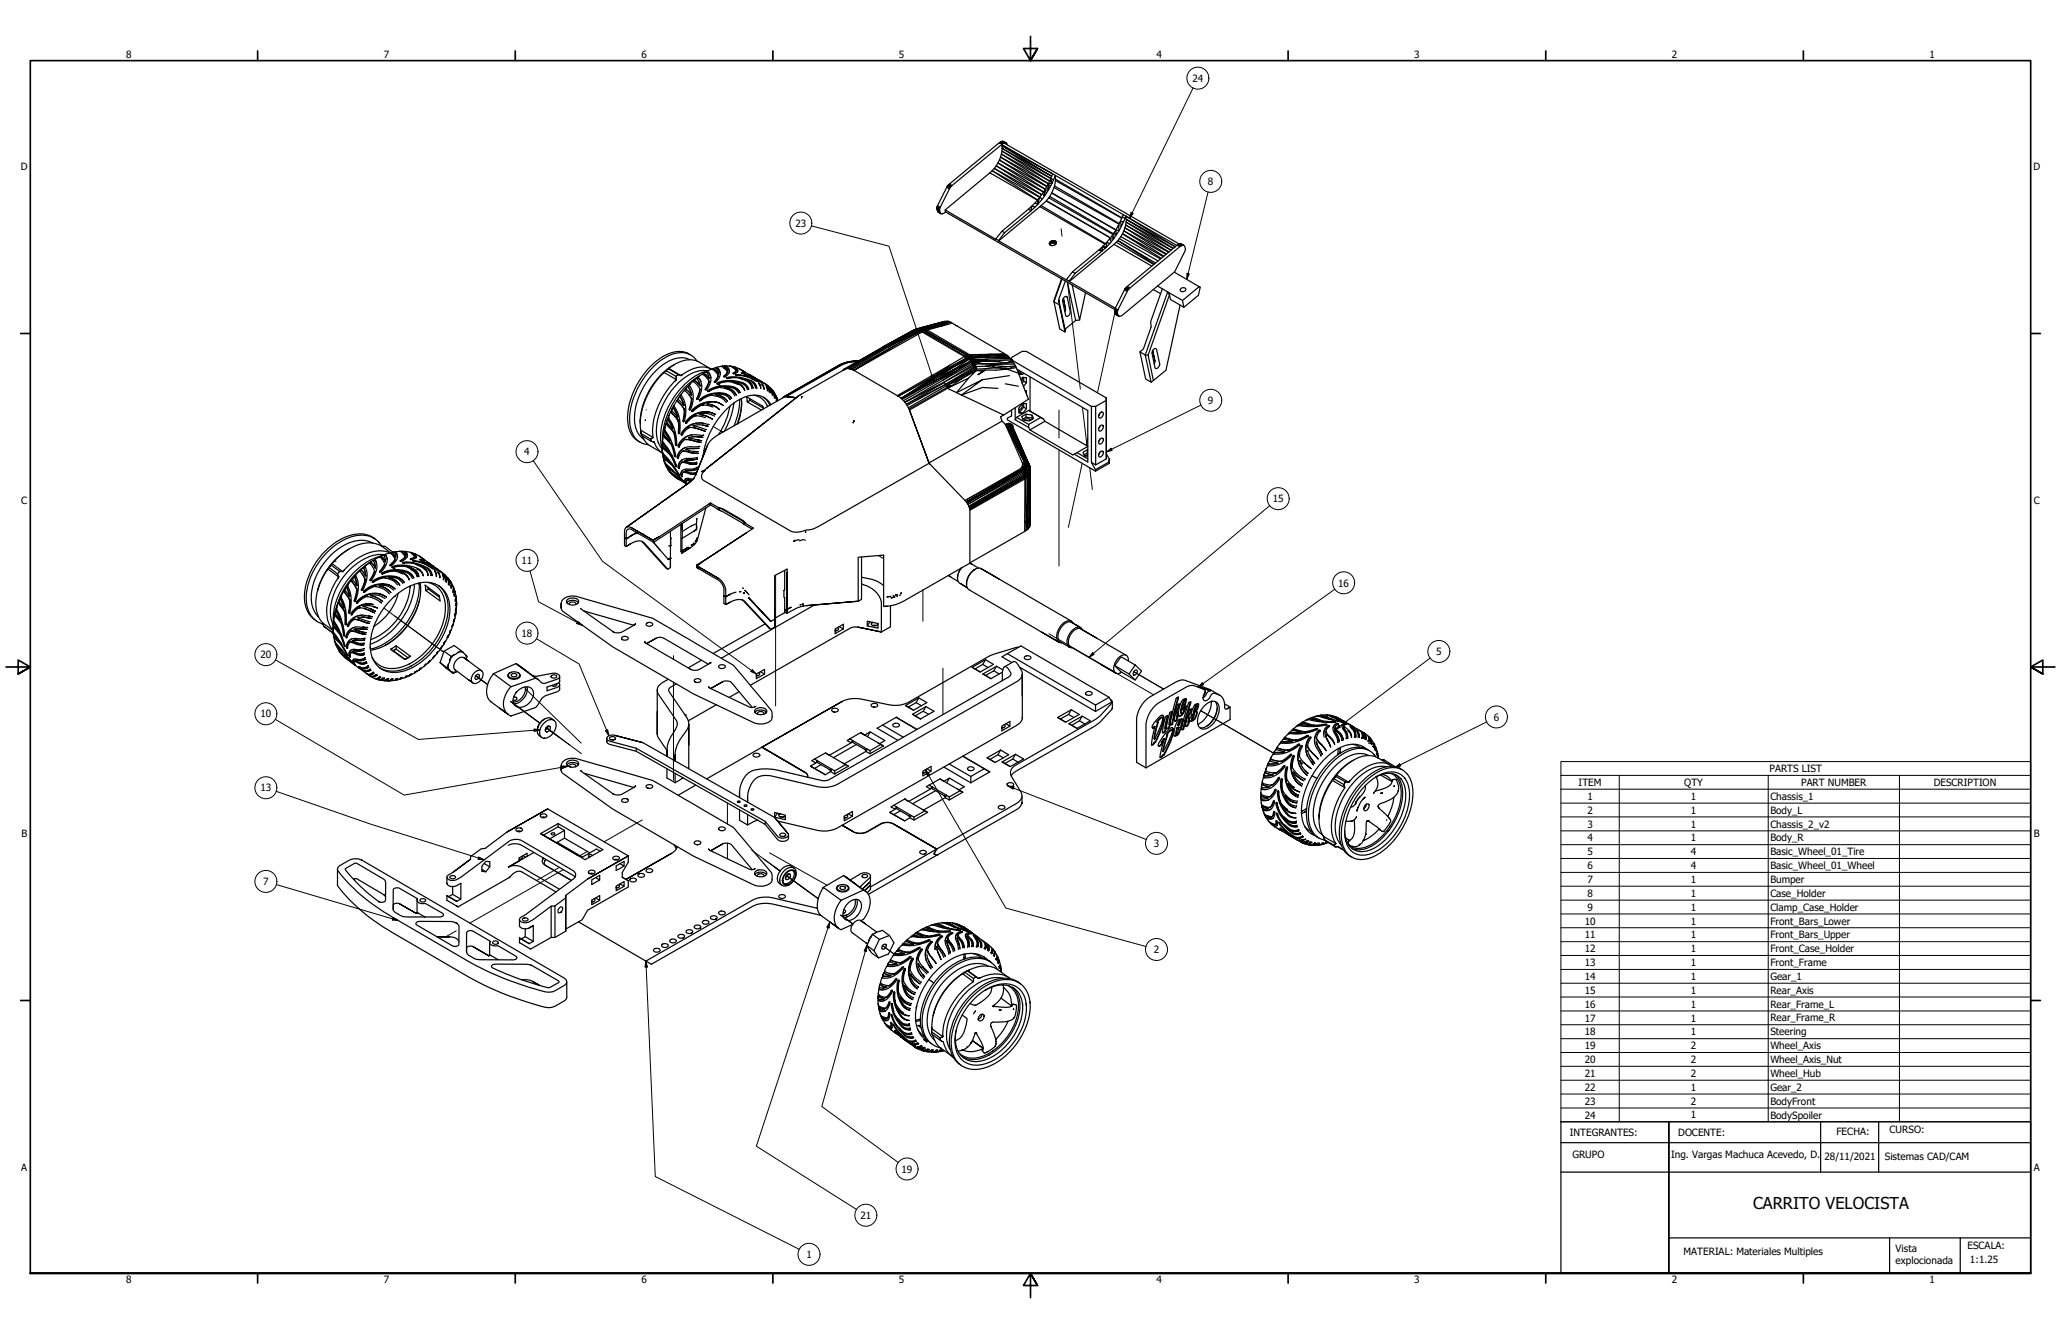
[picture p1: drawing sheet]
<svg xmlns="http://www.w3.org/2000/svg" width="864mm" height="559mm" viewBox="0 0 864 559" stroke-linecap="round" stroke-linejoin="round" font-family="sans-serif">
<defs><g id="words">
<text font-size="6.9" x="734.6" y="506.5">CARRITO VELOCISTA</text>
<g font-size="4.2">
<text x="52.8" y="24.4">8</text>
<text x="160.8" y="24.4">7</text>
<text x="268.7" y="24.4">6</text>
<text x="376.7" y="24.4">5</text>
<text x="484.6" y="24.4">4</text>
<text x="592.6" y="24.4">3</text>
<text x="700.5" y="24.4">2</text>
<text x="808.5" y="24.4">1</text>
<text x="499.7" y="34.3">24</text>
<text x="8.8" y="71.4">D</text>
<text x="852" y="71.4">D</text>
<text x="506.2" y="77.5">8</text>
<text x="333.3" y="95">23</text>
<text x="506.2" y="169.2">9</text>
<text x="219.6" y="190.7">4</text>
<text x="8.9" y="211.1">C</text>
<text x="533.3" y="210.4">15</text>
<text x="852.2" y="211.1">C</text>
<text x="218.5" y="236.2">11</text>
<text x="560.7" y="245.7">16</text>
<text x="218.5" y="266.8">18</text>
<text x="109.1" y="275.8">20</text>
<text x="601.7" y="274.4">5</text>
<text x="109.1" y="300.5">10</text>
<text x="625.9" y="301.9">6</text>
<text x="741.5" y="323.5">PARTS LIST</text>
<text x="661.5" y="329.2">ITEM</text>
<text x="705.7" y="329.2">QTY</text>
<text x="754.7" y="329.2">PART NUMBER</text>
<text x="810.3" y="329.2">DESCRIPTION</text>
<text x="109.1" y="331.5">13</text>
<text x="665.2" y="335">1</text>
<text x="708.5" y="335">1</text>
<text x="741.8" y="335.1">Chassis_1</text>
<text x="665.2" y="340.9">2</text>
<text x="708.5" y="340.8">1</text>
<text x="741.8" y="340.9">Body_L</text>
<text x="665.2" y="346.6">3</text>
<text x="708.5" y="346.6">1</text>
<text x="741.8" y="346.7">Chassis_2_v2</text>
<text x="9" y="350.8">B</text>
<text x="665.2" y="352.4">4</text>
<text x="708.5" y="352.4">1</text>
<text x="741.8" y="352.5">Body_R</text>
<text x="852.2" y="350.8">B</text>
<text x="483.4" y="354.8">3</text>
<text x="665.2" y="358.3">5</text>
<text x="708.5" y="358.3">4</text>
<text x="741.8" y="358.3">Basic_Wheel_01_Tire</text>
<text x="665.2" y="364">6</text>
<text x="708.5" y="364">4</text>
<text x="741.8" y="364.1">Basic_Wheel_01_Wheel</text>
<text x="110.2" y="370.7">7</text>
<text x="665.2" y="369.8">7</text>
<text x="708.5" y="369.9">1</text>
<text x="741.8" y="369.8">Bumper</text>
<text x="665.2" y="375.7">8</text>
<text x="708.5" y="375.7">1</text>
<text x="741.8" y="375.7">Case_Holder</text>
<text x="665.2" y="381.5">9</text>
<text x="708.5" y="381.4">1</text>
<text x="741.8" y="381.5">Clamp_Case_Holder</text>
<text x="664" y="387.3">10</text>
<text x="708.5" y="387.3">1</text>
<text x="741.8" y="387.3">Front_Bars_Lower</text>
<text x="664" y="393.1">11</text>
<text x="708.5" y="393.1">1</text>
<text x="741.8" y="393.1">Front_Bars_Upper</text>
<text x="483.4" y="399.3">2</text>
<text x="664" y="398.9">12</text>
<text x="708.5" y="398.9">1</text>
<text x="741.8" y="399">Front_Case_Holder</text>
<text x="664" y="404.7">13</text>
<text x="708.5" y="404.7">1</text>
<text x="741.8" y="404.7">Front_Frame</text>
<text x="664" y="410.5">14</text>
<text x="708.5" y="410.5">1</text>
<text x="741.8" y="410.5">Gear_1</text>
<text x="664" y="416.3">15</text>
<text x="708.5" y="416.3">1</text>
<text x="741.8" y="416.3">Rear_Axis</text>
<text x="664" y="422.1">16</text>
<text x="708.5" y="422.1">1</text>
<text x="741.8" y="422.1">Rear_Frame_L</text>
<text x="664" y="427.9">17</text>
<text x="708.5" y="427.9">1</text>
<text x="741.8" y="427.9">Rear_Frame_R</text>
<text x="664" y="433.7">18</text>
<text x="708.5" y="433.7">1</text>
<text x="741.8" y="433.7">Steering</text>
<text x="664" y="439.5">19</text>
<text x="708.5" y="439.5">2</text>
<text x="741.8" y="439.5">Wheel_Axis</text>
<text x="664" y="445.3">20</text>
<text x="708.5" y="445.3">2</text>
<text x="741.8" y="445.4">Wheel_Axis_Nut</text>
<text x="664" y="451.2">21</text>
<text x="708.5" y="451.2">2</text>
<text x="741.8" y="451.2">Wheel_Hub</text>
<text x="664" y="456.9">22</text>
<text x="708.5" y="456.9">1</text>
<text x="741.8" y="456.9">Gear_2</text>
<text x="664" y="462.7">23</text>
<text x="708.5" y="462.7">2</text>
<text x="741.8" y="462.8">BodyFront</text>
<text x="664" y="468.6">24</text>
<text x="708.5" y="468.5">1</text>
<text x="741.8" y="468.6">BodySpoiler</text>
<text x="657.7" y="476.1">INTEGRANTES:</text>
<text x="703.2" y="475.9">DOCENTE:</text>
<text x="769.5" y="475.6">FECHA:</text>
<text x="791.8" y="474.4">CURSO:</text>
<text x="658.9" y="484.9">GRUPO</text>
<text x="700.2" y="485.2">Ing. Vargas Machuca Acevedo, D.</text>
<text x="764.5" y="485.7">28/11/2021</text>
<text x="8.9" y="490.5">A</text>
<text x="377.8" y="491.2">19</text>
<text x="789.7" y="486.1">Sistemas CAD/CAM</text>
<text x="852.2" y="490.5">A</text>
<text x="360.6" y="510.6">21</text>
<text x="337.9" y="526.9">1</text>
<text x="705.5" y="525.5">MATERIAL: Materiales Multiples</text>
<text x="794.3" y="524.5">Vista</text>
<text x="824.4" y="523.2">ESCALA:</text>
<text x="794.3" y="529.5">explocionada</text>
<text x="825.4" y="528.9">1:1.25</text>
<text x="52.8" y="537.5">8</text>
<text x="160.8" y="537.5">7</text>
<text x="268.7" y="537.5">6</text>
<text x="376.7" y="537.5">5</text>
<text x="484.6" y="537.5">4</text>
<text x="592.6" y="537.5">3</text>
<text x="700.5" y="537.5">2</text>
<text x="808.5" y="537.5">1</text>
</g>
</g></defs>
<!-- layer: Tweak Trail (ANSI) -->
<g fill="none" stroke="#000" stroke-width=".42">
<path d="M444.6 95.8l.4 3.1M447.3 118.2l5.4 44.8M467.2 130.9l-7.3 33.6M298.9 178.7l4 2.3-.7-.4M443.7 171.8v11.7M453.6 170.7l1.9 16.1M443.7 188.5v48.6M453.5 194.1l-5.8 26.8M455.8 183.5l-.7 3.1M456.6 196l1.1 9M368 232.7l2.3 1.3M160.8 254.7l25.1 18.5"/>
<path d="M325 240.9v54.8M386.7 247.1v13.1M397.5 241l1 .6M282.2 274.6v1.6M395.1 279.9v19.4M439.5 265.5l43.9 25.6M199.3 283.1l5 3.7M213.9 293.8l12.3 9.1M220.1 288.5l23.4 22.8M282.2 285.8v41M475.1 281.4l12.5 7.3M503.1 297.7l30.6 17.8"/>
<path d="M234.5 309l-5.6-4.2 14.7 10.9M304.8 336.4v8.8M549.8 324.9l2 1.2M246.1 356.7l-3.5 1.9M269.1 343.5l-15.9 9.1M304.8 353.2v6.5M315 356.2l11.9 8.7-2.7-2M322.5 357.3l24.1 13.5M234.4 363.3l-9.6 5.6M236 364.3l-39.1 22.4M329.9 367l-.5-.3 13.5 9.8M191.2 389.9l-4.2 2.4"/>
<path d="M352.3 383.3l5.1 3.7M369.8 396.1l4.9 3.6M389.3 410.3l2 1.5"/>
</g>
<!-- layer: Visible (ANSI) -->
<g fill="#000">
<circle cx="418.8" cy="67.1" r=".25"/>
<circle cx="419.9" cy="62.2" r=".25"/>
<circle cx="397" cy="134.6" r=".25"/>
<circle cx="397.1" cy="134.6" r=".25"/>
<circle cx="398.2" cy="135" r=".25"/>
<circle cx="296" cy="156" r=".25"/>
<circle cx="316.9" cy="159.6" r=".25"/>
<circle cx="353.4" cy="154.9" r=".25"/>
<circle cx="353.9" cy="154.6" r=".25"/>
<circle cx="354.5" cy="154.4" r=".25"/>
<circle cx="355.1" cy="154.3" r=".25"/>
<circle cx="355.8" cy="154.4" r=".25"/>
<circle cx="356.4" cy="154.5" r=".25"/>
<circle cx="356.6" cy="154.6" r=".25"/>
<circle cx="356.8" cy="154.6" r=".25"/>
<circle cx="423.9" cy="150.7" r=".25"/>
<circle cx="300.5" cy="160.8" r=".25"/>
<circle cx="328.7" cy="166.1" r=".25"/>
<circle cx="329.5" cy="166.1" r=".25"/>
<circle cx="278.3" cy="193" r=".25"/>
<circle cx="430.6" cy="217.8" r=".25"/>
<circle cx="430.7" cy="217.7" r=".25"/>
<circle cx="140.3" cy="235.1" r=".25"/>
<circle cx="160.9" cy="232.7" r=".25"/>
<circle cx="182.9" cy="238.3" r=".25"/>
<circle cx="280.9" cy="233.8" r=".25"/>
<circle cx="281" cy="225.5" r=".25"/>
<circle cx="281" cy="228.5" r=".25"/>
<circle cx="141" cy="254.6" r=".25"/>
<circle cx="165.2" cy="249.9" r=".25"/>
<circle cx="304" cy="249.9" r=".25"/>
<circle cx="373.3" cy="250.4" r=".25"/>
<circle cx="146.6" cy="276.9" r=".25"/>
<circle cx="270.1" cy="269" r=".25"/>
<circle cx="297.6" cy="277.6" r=".25"/>
<circle cx="316.3" cy="296" r=".25"/>
<circle cx="319.3" cy="313" r=".25"/>
<circle cx="375.5" cy="300.5" r=".25"/>
<circle cx="532.1" cy="318.7" r=".25"/>
<circle cx="563.1" cy="302.1" r=".25"/>
<circle cx="243.3" cy="322.9" r=".25"/>
<circle cx="379.1" cy="334.7" r=".25"/>
<circle cx="583.3" cy="326.7" r=".25"/>
<circle cx="233.5" cy="352.9" r=".25"/>
<circle cx="392.5" cy="358.3" r=".25"/>
<circle cx="537" cy="347.3" r=".25"/>
<circle cx="543" cy="351.5" r=".25"/>
<circle cx="565" cy="352.4" r=".25"/>
<circle cx="568.1" cy="354.7" r=".25"/>
<circle cx="572.2" cy="349.6" r=".25"/>
<circle cx="579.3" cy="348.3" r=".25"/>
<circle cx="579.4" cy="348.3" r=".25"/>
<circle cx="579.6" cy="348.3" r=".25"/>
<circle cx="401.5" cy="387.3" r=".25"/>
<circle cx="406.4" cy="390.1" r=".25"/>
<circle cx="378.3" cy="405.1" r=".25"/>
<circle cx="375.3" cy="432.8" r=".25"/>
<circle cx="381.1" cy="437" r=".25"/>
<circle cx="411.5" cy="439.9" r=".25"/>
<circle cx="424.4" cy="420.7" r=".25"/>
</g>
<g fill="none" stroke="#000" stroke-width=".51">
<path d="M419.3 59.4l.5-.2 1 .7zM419.3 59.4l-21.5 17.7 1.1 .6M419.3 59.4l1.1 .6M420.7 59.9l.6-.1-1.5-.6 2 .8 .2 .7M396.7 78.5l-3.9 7.7 1.2 .7 3.8-7.8M396.9 78l1.4 .4-.2 .3zM396.9 78l-.2 .5 1.1 .6 .3-.4M398.9 77.7l-.2 .3-.9-.9-.5 .5 1.4 .4-.4 .4-1-.8-.4 .4M414.8 72.4l.9-.9 19 12.3M414.8 72.4l19.9 11.4M414.8 72.4l-18.8 15.5M418.8 67.1l19.2 12.2-19.9-11z"/>
<path d="M419.6 64.6l-.4 1.2 20 11.2M419.6 64.6l19.7 12.3M419.8 60.6l21.3 12.2-21.2-11.7zM419.9 61.1l20.8 12.8-20.8-11.7zM419.9 63.3l19.9 12.6-20.2-11.3zM419.9 62.2v1.1l20.4 11.5M419.9 62.2l20.4 12.5M420 60.3l-21.1 17.4M420.2 60.2l-.4 .4M420.3 60l-1.6-.2 1.3 .5 .6-.5 73.4 42.4M437.7 79.8l.8 1-.9 1.3 .1-2.3-.9 1.2 .8 1.1-.8 1.3-1.2-.7 1.2-1.7M438.7 78l-19.5-12.2-.4 1.3 19.9 11.1"/>
<path d="M439.2 77l.2 2.5-.9-1.1M439.4 79.5l-.9 1.3M439.4 79.5l-1.7 .3M440.1 78.2l-.7 1.3M440.3 74.7l-2.6 5.1M440.3 74.7l.5 2.1-.9-1.1M440.8 76.8l-.7 1.4-.9-1.2M440.8 76.8l-1.6 .2M441.1 72.8l1.1 .7-.7 1.9-1.2-.7zM441.5 75.4l-.7 1.4M441.6 78.5l27.3 15.4M441.9 77.9l27.1 15.8"/>
<path d="M442.3 75.1l-.1-1.6 28.5 16.4M442.3 75.6l-.4 2.3-1.2 3M442.3 75.1l27.8 16.1M442.3 75.1v.5M442.3 75.6l27.7 15.8M392.6 87.3l1.1 .5v.2zM392.6 87.2v.1M392.6 87.3v.4M392.6 87.7l1.1 .5 .3 1zM392.6 86.8l1.4 .1-.2 .5zM392.6 87.7l1.1 .5M392.6 86.8l1.1 1 .1-.4"/>
<path d="M392.6 86.8v.4l1.1 .6M392.6 87.7l.2 .7M392.7 86.5l-.1 .3M392.8 88.4l1.2 .8zM392.8 86.2l-.1 .3 1.3 .4M393.3 88.9l1.1 .6-1.5-.9 1.1 .6M396.2 88.8l-.6 .5-1.2 .2M430.9 87.6l-11 9.2M433.7 85l-1.4 1.4 1.5 .3 1-1M433.8 86.7l-1.8 1.6 .3-1.9-1.4 1.2 1.1 .7-11.1 9.2M435 83.5l-1.3 1.5 1.1 .7M435.6 82.7l-.8 3 .2-2.2z"/>
<path d="M435.7 82.6l-19.1-12.1-.9 1 20 11.2M435.7 86.6l-17.2 14.3M436.2 86.1l-.5 .5 27.3 15.7M436.2 86.1l27 15.9M436.8 83.4l-2 2.3M437.2 80.5l-19.8-11-.8 1 19.8 11.1M437.3 80.4l-19.2-12.1-.7 1.2 19.1 12M438.4 84.2l26.1 15M438.5 84.1l26 15.1M439.5 82.9l.4-.6 26.6 15.6M439.5 82.9l-3.3 3.2M439.5 82.9l26.8 15.3"/>
<path d="M439.9 82.3l.8-1.4 26.2 15M440.8 80.8l26.1 15.1M464.5 99.2l.8 .5M465.8 98.9l.9-1.2v2.3l-1.8 .1-1.3 1.6 1.5 .3M466.9 95.9l.7 .4M467.6 96.4l1.3 .2-.3-2 1.3 .1-4.2 6.5M467.6 96.4l.2 1.9-1.1-.6zM469 99.9l16.2 9.4M469.5 92.7l1.3 .2-.9 1.8zM469.6 99.1l16.7 9.4M470.3 90.8l-2.7 5.6M470.7 89.9l-.4 .9 1.1 .7 .4-.9"/>
<path d="M470.7 89.9l1.1 .7M471.4 91.5l-.6 1.4M471.8 90.6a13.7 13.7 0 0 1-5 11.8l-18.7 15.5M471.8 90.6l21.3 12.2M471.8 90.6l20.6 12.8M417.3 100.1l-21.3-12.2 .2 .9 70.9 40.9M418.4 100.8l2.5-3.3-1-.7-2.6 3.3 1.2 .8M418.5 100.9l28.3 16.3M439.7 101.9l.1 .5M439.8 102.3l.1 .1M439.8 101.7l.1 .7M439.9 101.6l.1 .8"/>
<path d="M439.9 101.5l.1 .9M440 101.5l-.2 .8M440 101.5l.1 .8M440.1 101.3l-.1 .2M440.1 102.3l-.1 .1M440.1 101.3l.1 .9M440.1 101.3h.1M440.1 101.3l.1 .8M440.2 102.1l-.1 .2M440.2 101.2l.2 .8M440.4 101.1v.9M440.4 102l-.2 .1"/>
<path d="M440.5 101l-.4 .3M440.5 101l.1 .9M440.6 101.9l-.2 .1M440.6 101l.1 .9M440.7 101.9h-.1M440.8 101h-.3M440.8 101v.8M440.8 101.8l-.1 .1M440.9 100.9h.1M440.9 100.9l-.1 .1M440.9 100.9v.8M441 100.9l.1 .8"/>
<path d="M441.1 100.8h.4M441.1 100.8l-.1 .1M441.1 100.8l.2 .9M441.3 101.7l-.5 .1M441.3 100.8l.1 .9M441.4 101.7h-.1M441.4 101.7h.1M441.5 100.8l.1 .9zM441.6 100.8v.9M441.7 100.8l.1 .1M441.8 101.7h.2M441.8 100.9h.2"/>
<path d="M441.8 100.9l.2 .8M442 100.9l.1 .1M442 101.7v.1M442 100.9v.9M442 101.8l.2 .1M442.1 101h.1M442.1 101l.1 .9M442.2 101l.3 .3M442.2 101.9h.1M442.2 101l.1 .9M442.3 101.9h.1M442.3 101.1v.8"/>
<path d="M442.3 101.9l.2 .1M442.3 101.2l.2 .8M442.5 101.3l.1 .6M442.5 102.1l-.1 .1M442.5 102h.1M442.5 101.3v.6M442.5 101.4l.1 .5M442.6 101.9l-.3 .4a1.82 1.82 0 0 1-2.3 .3l-.1-.2M442.6 101.6v.2M444.8 116.8l-3.2 9.6 3.4-9.5M446.4 117.7l-2.8 7.8M447.3 118.2l3.4 16 1.7-.2"/>
<path d="M448 117.8l.1 .1M448.1 117.9l19.3 11.2M449.3 119.4l3.1 14.6 2.5-11.4M449.4 113.9l1.1 .6-2.5 3.3-1.2-.6zM460.4 104.7l.8-.6 .4 1.2zM460.4 104.7l-11 9.2M461.6 105.3l-11.1 9.2M462.2 103.1l.8 1-1.4 1.2zM462.2 103.1l1.5 .3-.7 .7M462.2 103.1l-1 1M465.7 101.2l-2 2.2-.1-1.7-1.4 1.4M466.7 100l-.9-1.1-.9 1.2 .8 1.1"/>
<path d="M466.8 102.4l15.8 9M467.7 101.5l15.7 9.3M484.2 110.2l-15.8-9.4 15.2 9.8M485 119.8l10.5 6.1 .6 2.8-5.6-3.2-.5-2-.7-1.2-9.4 26.4M487.4 107.5l-17.1-9.6 16.2 10.3M488.6 106.6l-17.7-9.9 16.8 10.6M489.6 105.7l-18.2-10.3 17.4 11M490.7 104.8l-19-10.6 18.1 11.3M491.6 104.1l-19.7-11.1 18.8 11.8M492 114l10.5 6.1M492.3 103.4l-20 16.6 1.2 .6M492.4 103.4l-20.5-11.5 19.7 12.1"/>
<path d="M493.6 102.6l.4-.4zM493.6 102.6l-1.3 .8M493.8 102.4l1.1 .6-1.7-.3 1.3 .6M494 102.2l.7-.1 1.4 .7-1.4-.7 1.1 .6-1.5-.5 1 .6-1.4-.4M382.9 138.3l1-.4zM382.9 138.3l-6.5 3.6M383.7 138.2l1.1-.3-.8 .3M384 138.2l-6.8 3.5 6.8-3.5-12.7 7M384 138.2l1.6-.2-.9 .3 .9 .1M384 138.2l-5.9 3.5 6.6-3.4-12.7 6.9M384.7 138.3l-12.4 7.1M385.1 137.7l-.3 .2h.3"/>
<path d="M385.1 137.7l.9-.1zM385.1 137.7l-1.1 .2 1.3-.3-1.7 .4M385.1 137.9l-1.1 .3M385.1 137.7l.9 .1M385.6 138.4l-.2 .2 .6 .2-6.6 3.4M386 137.6h.4l-1.3 .1M386 137.6l1.9-.6-1.5 .6M386 138.8l.5-.5zM386 137.8l-.9 .1M386.4 138.7l.7-.3 .2 .2zM386.4 137.6l-1.3 .5M386.4 137.6l.1 .2h-.5"/>
<path d="M386.5 138.3l-.1 .8-.2-.4M386.5 138.3l-.9 .1 .4 .4M386.5 138.3l.5-.1-.6 .5M386.5 138.3l-.9 .1M386.5 137.8h.7zM386.7 138.9l17.8 10.3 .7-.4M386.9 137l-3 .9 .7-.2M386.9 137l-4 1.3 .7-.3-.4 .1M387 137.7l-.2 .2h.9M387.5 138.1l-.4 .3M387.5 138.1l1 .1-.7 .2M387.5 138.3l.3 .1"/>
<path d="M387.7 137.9l5.2-1.8-2.2 1.3 6-2-2.4 1.3 4.5-1.4 22.1 12.9-6.5 .2M387.7 137.9l-.7 .3-.2-.3-1.2 .1v.4M387.8 138.4l17.8 10.4M389.8 137l-.5-.1-2.3 .8 2.8-.7-2.6 .8 .5 .1M389.9 136.4l-3.5 1.2 2.9-.7 .6-.5-.1 .6M389.9 136.4l-4.6 1.2 1.6-.6M390.5 136.1l5.5-1.5h1zM390.7 137.4l-3.2 .7M391 136l-1.1 .4M392.9 136.1l5.3-1.1zM392.9 136.1l-3.1 .9M394.3 136.7l-5.8 1.5 17.8 10.4 3.3-.1"/>
<path d="M395.6 134.7l-8.7 2.3 4.1-1M395.6 134.7l-9 2.4M395.7 135.2l-2.8 .9 5.3-1.1 .6 .3M395.7 135.2l-5.8 1.2M396 134.6l-.4 .1M397.1 134.6l-6.1 1.4M397.8 134.8l-.7-.2-1.8 .5 2.5-.2-2.1 .3M397.8 134.9h.1M443.9 127.7l-2.3-1.3 2.5 11.4 2.2 1.3M446.5 129.4l-.9-4.4 .9 4.5-.3 1.1M447.2 124.5a1.42 1.42 0 0 0-1.6 .2 1.42 1.42 0 0 0-.3 1.5l1.2 5.9a1.08 1.08 0 0 0 1.3 .3 1.08 1.08 0 0 0 .6-1.1l.1-.6-1.3-6M450.7 134.2l-4.4 3.7-2.7-12.4 2.7 13.6v-1.2"/>
<path d="M467 130.1l.1 .5M467.1 129.8l.1-.4 1.2 .4M467.1 130.6l1.4 1.5-1.2-.8zM467.1 129.8l1.1 .9-1.2-.6zM467.3 131.3l1.2 .8M467.3 129.2l-.1 .2M467.7 131.8l.9 .5-1.2-.7 1.5 .9M468.2 130.7l-1.2-.5 1.2 .7-1.1-.3 1.1 .5M468.4 129.8h-1.3l1.1 .5M471.2 121.4l-3.9 7.8 1.1 .6M471.7 120.5l.6-.5 .8 1zM472.6 121.6l-1.2-.7 .3-.4 1.1 .8-1.4-.4-.2 .5 1.1 .7"/>
<path d="M472.8 121.3l21.7-18 .8-.5 1 .1 .4 1.3-.3 1.1-4.3 8.7-22 18.2-1.2 .3-.7-1.4v-.8zM483.2 121.3l3.1 1.7M487 121l-4.8 13.7 .1 2.3-3.2 9.2-1.5 1.2 2.3 1.3M490 123.5l-8.9 25.3-1.2-.1M494.5 127.8l-5.9 27.3-5.3 4.3M495.5 125.9l7-5.8 .4 .2-.7 3.4-6.1 5M496.6 120.7a1.1 1.1 0 0 0-1.4-.2 1.1 1.1 0 0 0-.3 1.5 1.11 1.11 0 0 0 1.4 .1 1.11 1.11 0 0 0 .3-1.4l.2 .1M277.7 156.5l.6-.5a30.2 30.2 0 0 0-9.8 24.2M278.3 156l5.1 3M279.2 155.3l-.9 .7 .4-.4M279.2 155.3l4.1 2.4M279.8 154.7l.3-.2-.9 .8"/>
<path d="M280.1 154.5l4.1 2.4M280.2 154.4l5.2 3-1.2-.5 .6 .2M280.2 154.7h.1M280.7 153.9l-.5 .4a11.9 11.9 0 0 1 12.5-2.7l5.4 3.1M282.7 152.7a29.8 29.8 0 0 0-14.4 23.8v-.6M283 159.5l.4-.5a31 31 0 0 0-9.8 23.8l.1 .5M283.3 157.7l.1 1.3-.1-.6M283.8 157.2l.4-.3-.9 .8M288.1 148l.4 .1a12.5 12.5 0 0 0-13.4 3.1 32.7 32.7 0 0 0-12.1 25.1 9.8 9.8 0 0 0 5.4 9M288.5 148.1l.8 .6M289.1 150.7a11.1 11.1 0 0 0-11.8 2.5 29.4 29.4 0 0 0-11.3 24.3 9.1 9.1 0 0 0 3.7 6.4l-.3-.3M290.1 160l-1.4 1.4 .5-.6"/>
<path d="M290.1 159.9h.1a4.6 4.6 0 0 1 3 3M290.5 159.8a.74 .74 0 0 1 .8-.5 .74 .74 0 0 1 .6 .6l1.3 1.5-.3-.4M290.6 159.7l-.2 .2M291 159.1l-.4 .3 1.1-.8a3.5 3.5 0 0 1 1.7 3.1l-1.5-1.6-1.2-.5M292 158.6l.5-.3 1.1 1.5v-.3M292 151.3a8.5 8.5 0 0 0-11.4-2.5 31.6 31.6 0 0 0-16.6 29.1 8.4 8.4 0 0 0 7.7 8.3h-.5M292.2 158.3v-.1a1.16 1.16 0 0 1 1.3 1.2l.1 .3a8.1 8.1 0 0 1-1.4 7.6l-.3-.5 1.1-2.5 .2-1.4M292.8 159.8l.6 1.9-.1-.3M293.1 157.5a32.6 32.6 0 0 0-15.5 26.5v-.4M293.8 157l-1.5 1.1 .5-.4M293.9 156.9l.2-.1a4.5 4.5 0 0 1 3 2.8M294.2 156.8l.8-.3 .8 .4 1.3 1.4-.3-.4"/>
<path d="M294.4 156.8l1 .2 1.7 1.6M295.5 155.9l-1.1 .7 .4-.3M295.6 155.9h-.1a2.3 2.3 0 0 1 1.6 2.7M295.8 155.9a.82 .82 0 0 1 1-.3 .82 .82 0 0 1 .5 .9 5.9 5.9 0 0 1-1.6 6.8l-.2-.3 1-1.8 .6-1.6M296 156a1.79 1.79 0 0 1 1.8 2.1M296.1 155.5h.2a26.5 26.5 0 0 0-15.8 14 24.6 24.6 0 0 0-3.1 18.3M296.2 155.3l.3 .1a14.3 14.3 0 0 0-12.1 4.9 29 29 0 0 0-9.2 22.7l.5 1.9M297.1 158.1v.5M297.1 159.6v.3M297.7 154.8l-1.6 .8 .6-.3M297.8 154.7h.1a3.6 3.6 0 0 1 3 2.4M298.1 154.7l1.2-.1 1.7 1.5-.3-.3"/>
<path d="M298.1 154.7a11.3 11.3 0 0 0-11.7 1.9l-1 .8 .5-.4M299.4 154.2l-1 .3 .3-.1M299.5 154.1l-.1 .1a1.82 1.82 0 0 1 1.6 2.3l-1.3-1.3-.9-.4M299.8 154.1a1.64 1.64 0 0 1 2 1.9v1.2l-.6 1.3-1.2 1.6h-.6l-.1-.2 1.3-1.8 .3-1M300.1 154.3a2.66 2.66 0 0 1 1.7 2.5v-.1M300.9 157.7l-1.5 2.4M300.9 157.1v.4M301.9 153.5l-1.7 .4M302 153.5l1 .3 1.8 1.8M302.1 153.5l1.2 .1 1.5 1.3-.3-.3M302.8 153.4h-.4h1.4l1 1.3M303.3 154.1l1.4 1.2 .1-.4"/>
<path d="M303.7 153.4a2.18 2.18 0 0 1 1.9 1.8 2.18 2.18 0 0 1-1.3 2.3l-.6 .4-.5-.2 1.6-2.1M303.9 153.3l1.9 .1M304.2 153.7l1 1 .4 1.1M304.7 156.1l-1.3 1.8M304.8 155.6l-.1 .4M305.3 159.8h.3l-1.5 .1-3.6 .9M305.9 153.4h-.1a4.3 4.3 0 0 1 2.6 2l-1.3 1.1 .7 .1 .7-.4a1.16 1.16 0 0 0 .7-1.2 1.16 1.16 0 0 0-1-1l-.7-.3M306.1 158.3l-1.4 .2M306.1 159.9l-.5-.1 3.6 1.2M306.1 153.4l.6 .1 1.7 1.2-.3-.3M306.6 153.5l-.2-.1 1 .2 1 1M307.5 159.9l-3.4-.1-3.6 1 1.4 .8-1.5-.9a9.9 9.9 0 0 1 7.7-1.1 6.1 6.1 0 0 1 5.3 2.6l.4 .9a4.4 4.4 0 0 0-3-2.6"/>
<path d="M307.5 159.9v.4a5.6 5.6 0 0 1 4.5 3.1v.2a4.5 4.5 0 0 0-3.9-3.5l-.6-.2 .6 .2M307.9 160l-.4-.1a5.8 5.8 0 0 1 5.4 2.7l.3 .7M308 153.8l-.3-.1 1.9 .7M308.3 155l.1-.3 .7 1M308.3 155.8l-1 .7M308.4 155.3l-.1 .4M309.4 158.3l-5 .1a8 8 0 0 1 5.9-.3l1.9 .5a5.2 5.2 0 0 1 4.7 3.3l.2 .7-1-1.8-.6-.5M309.7 154.4l2 1.4-1 .4 1.2 .1a.34 .34 0 0 0 .6-.1 .34 .34 0 0 0-.5-.4l-.5-.4M309.8 154.5l1.7 1-.3-.2M309.9 158.5l-.5-.2 .5 .2a6.4 6.4 0 0 1 4.7 2.9l.4 1.4M310.2 158.6l1.1 .2M310.3 154.7l.6 .4"/>
<path d="M311 155.2l.5 .3M311.3 158.7v.3M311.5 155.5v.1M311.6 156.1l.4 .2M311.7 158.8l-.4-.1a5.7 5.7 0 0 1 5.1 2.9l.1 1M311.7 155.8l-.4 .6M311.9 158.9l-.6-.2 .6 .2a4.1 4.1 0 0 1 3.6 3.8l-.7-1.6-1-.9M311.9 155.7l2.4 1.4M313.1 157.9l-2.2-.5-2.3-.1-.4-.3h1.9l2.2 .4 3.4 1.2a5.8 5.8 0 0 1 4.3 3.3l.2 1.2-.9-1.9M313.6 158.1l-.5-.2 3.8 1.7M314.5 157.2l-.7-.3 2.2 1.2M315 158.5l-.1 .1"/>
<path d="M315.5 158.8l-.5-.3 .5 .3a3.9 3.9 0 0 1 3.3 4l-.3-1.1-.7-1M316.3 158.2l-1.3-.7 4.1 2.4M316.4 158.4l-4.6-1.7 2.7 .8 4.9 2.6M316.8 158.7l-.4-.3 3.4 1.9M318.1 159.4l.5 .2a3.7 3.7 0 0 1 3 3.4v.8l-.5-1.7M318.4 159.5l-.3-.2 2 1.2M351.8 152.9l2.2-.8zM352.1 152.8l-23.4 13.3M352.1 152.8l-23.6 13.4M352.3 152.7l-.8 .3M352.8 152.8l-23.7 13.3M352.8 152.8l-23.4 13.3"/>
<path d="M353.1 155.2h.1M353.1 155.1v.1M353.7 154.7l.2-.1zM353.7 154.7l-.6 .5M353.8 152l1.2-.3zM354.3 154.4h.1M354.3 154.4l-.4 .2M354.4 154.4h.1M355.5 151.7l.6-.2zM355.8 154.4h.1M355.8 151.5l-2 .5M355.8 151.5h.3"/>
<path d="M355.8 151.5l-.8 .2M356 154.4l.4 .2h-2.1l-19.9 11.4-38.2 30.2 37.8-29.9M356 154.4h.1M356 151.8l.1-.3-2.1 .6-1.2 .7M356 151.8l-3.2 1M356.1 151.5l.6-.1zM356.6 154.6l.4 .1zM356.6 154.6h.1M356.7 151.4h-.5M357 154.7l.8 .4M357.3 151.3l2.7-.2-2.7 .2M357.3 151.3l-.6 .1"/>
<path d="M357.8 155.1l28.6-16 17.7 10.3-28.1 16.3zM357.8 155.1l.1 .1M359.3 151.5l-3.3 .3M359.9 151.2l-3.2 .2-.7 .4M360 151.1l-2.7 .2M370 145.4l6.4-3.5-22 12.5 22.8-12.7-22.1 12.6-.6 .1M370 145.4l-16.2 9.2M370.1 145.3l12.8-7zM371.3 145.2l-16.2 9.1 .6 .1M371.3 145.2l-15.5 9.2M372 145.2l-16.2 9.2M372.3 145.4l-15.7 9.2"/>
<path d="M373.3 145.7l-16.3 9M376 142l7.2-3.9zM376 142l-6 3.4M378.1 141.7l-6.1 3.5M379.4 142.2l6-3.6-13.1 6.8M379.4 142.2l-21.6 12.9 15.5-9.4M379.4 142.2l-6.1 3.5M392.4 156.8l-16 9.2M392.7 157.1l6.5-3.2-6.3 3.3-15.3 9.7 16.5-8.6-16.1 9M392.7 157.1l-15.1 9.8M392.7 157.1l-16.3 8.9M393.6 157.8l6.4-3.2-5.9 3.7"/>
<path d="M394.1 158.3l6.7-2.9-22.2 12.4M395 159.3l-15.8 9.2M399.2 153.9l-6.8 2.9M400.8 155.4l5.8-4-12.5 6.9M400.8 155.4l-5.8 3.9M404.1 149.4l.8 .5-12.5 6.9 5.6-3.8M404.1 149.4l.8 .5 .1-.2 .4 .6-.3-.8h-.6M404.1 149.4l.9 .3M404.5 149.2l1.1 .1-.5 .2zM404.5 149.2l-.4 .2M404.9 149.9l.3 .2-12.8 6.7M405.2 148.8l1.3 .4z"/>
<path d="M405.2 148.8l.4 .5 .9-.1-.9 .3 .5 .2-.7 .6 1.1-.2-.4-.4 .5-.2M405.4 150.3l-.2-.2-6 3.8M405.6 148.8h1.1l.5 .7-.5-.7M405.6 148.8l.7-.2 .4 .2M405.6 148.8l-18.3-10.2 17.9 10.2M405.6 149.3l-.5 .2M405.8 150.6l-.4-.3-6.2 3.6M405.8 150.6l-5.8 4 6.6-3.2M405.8 150.6l-6.6 3.3M406.5 149.2l.3-.2-.2 .5zM406.6 149.5l1 .4-.2-.3M406.6 149.5l.8 .1"/>
<path d="M406.6 151.4l.4 .2M407 151.6l-6.2 3.8M407 151.6l.5 .7-.5-.5M407 149.7l.6 .2-1.1 .2v.6l-.7-.1M407.3 151.4l.2 .9 .2-.6M407.4 149.6l3.2 .1-3 .2 .3 .5 3.2 .2M407.5 152.3l.2 .5 .7-.5M407.5 152.3l-12.5 7M407.6 151.1l.1 .6-.4-.3zM407.6 151.1l-1 .3h.7l-.3 .2M407.8 150.7l.7 .8zM407.8 150.7l-.2 .4 .9 .4"/>
<path d="M407.8 150.7l-.8-.5-.3 .4 .9 .5-1.1-.4 .1 .7M407.9 150.4l-.1 .3 3.3-.1M408.1 153.2l.2 .5-12.1 7.3M408.1 153.2l1 .3-.6-.6-.4 .3-.4-.4 1.1-.3-.3 .4-.8-.1-12.1 7.3M408.1 153.2l-12.5 6.9M408.5 151.5l3.4 .9-3.3-.3-.1-.6-.8 .2 .7 .6h-.9M408.5 154.1l-12.3 6.9M408.6 152.1l.2 .4-.4-.2zM409.1 155.2l.1-.6h-.4l-5.9 4.1 6.2-3.5-3.2 3.2M409.1 155.2l3.8-.2-1 .6zM410.6 149.7h12.2l.6 .5zM411.1 150.6l2.9-.2-2.3 .5"/>
<path d="M411.7 150.9l-3.5 .1 8.4 .3M411.7 150.9l4.9 .4M411.9 152.4l-3.1 .1M411.9 152.4l5.2 .3M412.8 153.4l-3.7 .1 .1 1.1-.7-.5 .6-.6-.8 .2 .5 .9M414.4 148.4l-4.8 .1 5.4 .4-8.3-.1M414.4 148.4l5 .1-4.4 .4M415 153l6.9 .6-4.6 .5zM415 148.9l-7.8 .6 7.8-.6-4.4 .8 11.8-.5M415 148.9l6.9-.1 .4 .4M416.6 151.3l-8.1 .2M417.1 152.7l-4.3 .7 4.5 .7"/>
<path d="M417.3 154.1l4.7 .5-4.6 .5-4.5-.1-3.1 2 2.1-1.4M417.3 154.1l-8.1 .5M419 148.3l2.8 .5-2.4-.3M420.9 148.2l.8 .5M421.6 152.1l-9.7 .3M421.8 148.8h.1M422 154.6l4.8 1.7 1.5 4.2M422.3 149.2h.1M422.4 149.2l.4 .5M423 157.4l-11.4 1.7M423.4 150.2l-9.4 .2M423.5 150.3v.1"/>
<path d="M423.5 150.4l.4 .4-7.3 .5 5 .8 3.1-.2 .8 1.4M423.9 150.8l.2 .2-2.5 1.1M424.1 151l.3 .4-2.8 .7M424.4 151.4l.3 .5M425.1 152.5l-8 .2M425.5 153.3l-3.5 1.3M425.5 153.3l-3.6 .3M425.6 153.4l.2 .6M425.8 154l1 2.3M425.8 154l-3.8 .6M426.1 154.7l29.7 17.3v21.5l-5.6-3.3-.6 .4-18.1-10.5M426.9 155.1v1.6l1.6 .1-1.6-.7"/>
<path d="M427.2 155.3l-.2 .1M427.7 159l.8-.9 1.6 .1v2.1l-1.2-.6M427.8 155.6l-.4 .6M428.2 158.4l-.1 1.5M428.9 158.1v1.6l-.6 .8M428.9 156.3l-.4 .5M431.6 157.9v14.3M477.6 147.4l2.5 11.4 2.2 1.3M479.9 148.7l2.4 11.4 1-.7M481.1 148.8l2.2 10.6M483.9 151.2l-.9-4.4 .9 4.4-.3 1.2M485.9 152.3l-1.3-5.9a1.05 1.05 0 0 0-1.2-.2 1.05 1.05 0 0 0-.6 1.1l-.1 .6 1.3 6.2a1.38 1.38 0 0 0 1.4-.2 1.38 1.38 0 0 0 .5-1.4"/>
<path d="M268.3 176.5v1M270.4 176v.1M270.8 171.6v.1M278.3 179.9l-.2 1.3M278.4 179.6h.1a3.1 3.1 0 0 0 1.2 3.3l.9 1.6 .3-.1M278.5 179.3l.1-.1a5.7 5.7 0 0 0 1.8 3.7l1.6 3.6 1.1 4.8-.5-.2-1.2-4.7M278.6 179.9l.4 1.3 1.9 3.2-.1-.3M279.1 177.2l-.5 2v-.3M279.3 177a1.07 1.07 0 0 0 .7 1.6l1.8 2.1a3.5 3.5 0 0 1 1.3 3.1l.4 2.7M279.3 177l.5 1.1 2.9 3.3-.3-.4M279.4 176.5l.2 .7 2.2 2.4-.4-.5M279.4 176.8h.1"/>
<path d="M279.9 175.1l-.5 1.4 .3-.8M280.1 174.9l.3 1.2 1.7 3.4-.3 .1M280.1 174.9l.1-.1a2.17 2.17 0 0 0 .7 2.8l.9 2-.1-.3M280.2 174.4l.2 1.1 1.3 2 1.1 3.1 .6 3 .1 3-.5-.2-.6-5v.3M281.1 172.5l-.9 1.9 .1-.3M281.4 171.7l2.4 2.9-.3-.5M281.4 171.9l-.2 .4 .2-.2M282.1 170.3l-.7 1.4 .3-.7M282.5 169.6l.1 .8 1.6 3 .7 2.8-.1 5.2a.32 .32 0 0 1-.4 .2 .32 .32 0 0 1-.2-.4v-4.8v.3M282.5 169.9l-.2 .3 .1-.2M283.6 167.8l-1 1.7M283.7 167.8l1.7 1.9a5.6 5.6 0 0 1 1 6.3v.6"/>
<path d="M283.7 167.9l1.7 1.6 1.5 2.1-.2-.3M284 174.2l.1 .4-1.8-3.8v-.6a1.34 1.34 0 0 0 .5 1.8l1 2.6h.3M284 167.2l2.4 2.5-.3-.4M284.1 167.3l-.4 .6 .1-.3M284.2 176l.3 .4-3.4-4.1 .1 .6 1.6 1.7a5.5 5.5 0 0 1 1.8 5.7v1.3M284.9 165.9l-.9 1.3 .4-.6M285 166l1.4 2.9 .3 1-.3-.2M285.1 165.9l1.3 3.8v-.3M285.4 165.3l1.6 3.4 .4 2.6-.1 2a4.5 4.5 0 0 1-.9 3.4l-.3-.6 .6-4.7v.4M285.4 165.4l-.4 .5 .2-.2M286.6 163.6l-1.2 1.6M286.7 163.6h-.1a5.8 5.8 0 0 1 3.3 4l-1 4.2"/>
<path d="M286.8 163.6l.3-.6 .4 .1 2.1 2.1-.3-.4M287.2 163.2l.9 .4 1.1 1.1M288.1 161.9l-1 1.1 .4-.4M288.2 161.9l1.6 3.6M288.3 162.1l1.3 2.2 .2 1.2v-.3M288.6 165.2l1.3 1.9-.2-.3M288.7 161.5l.3 .2M288.7 161.5l.5 .6a9.6 9.6 0 0 1-.1 9.7l-.4-.5 1.1-4.4v.2M288.7 161.5l-.3 .4M289.2 179.1h-.4l3.3 .4 3.5 1.2-4.7-1.4M291.1 178.4h-.8l5.6 1.6M291.3 174.2l-2.1 1.4-1.4 1.6a.34 .34 0 0 1-.5 0 .34 .34 0 0 1 0-.5 9.7 9.7 0 0 1 12.5-3.1l-1.4-.6a9.3 9.3 0 0 0-10.9 4.2"/>
<path d="M291.7 174.2h-.4l2.6 .2 1.6 .6M293 173.5l3 .8 2.5 1.3-2.3-1.2-3.2-.9 .6 .1M293.2 162.9l.2 .3M293.3 173.4l-.3 .1a7.9 7.9 0 0 1 6.4 .8M293.3 163.4l-1.3 3.9M294.1 169.7l.3-.1-2.1 1.1-2 1.7-.4-.1 .1-.5a10 10 0 0 1 12.5-2.3l.6 .4-1.2-.7a10.3 10.3 0 0 0-11.8 3.2M294.3 178.1l2.4 .5-3.4-.7-3 .5 .3-.2M294.4 177.3l-.6-.1a8.2 8.2 0 0 0-8.2 4.9l.2 .2M294.8 169.6h-.4l2.2 .3 2.1 .7M296.2 169l.2 .3a8.8 8.8 0 0 1 5.1 2.3l-.6-.6a8.8 8.8 0 0 0-4.7-2l.5 .2M296.9 177.8l-4.2-.6a7.9 7.9 0 0 0-7.3 4.9l.4 .2 1.2-1.7 1.8-1.5-.2 .1M297.1 160.1v-.2l-.4 1.5-1.1 1.9"/>
<path d="M297.9 165.5l-2.2 .9-2.1 1.4a.33 .33 0 0 1-.6 0 .33 .33 0 0 1 .2-.5l.2-.2a11.6 11.6 0 0 1 12-1.5l1.2 1.2-.3-.3a9.7 9.7 0 0 0-10.4-.5l-2.1 1.2-.6 .7M298.3 165.6l-.4-.1a7.9 7.9 0 0 1 6.5 3.2M299.9 165.5l-.1-.3a7 7 0 0 1 5.1 2.9l-.3-.3a7.3 7.3 0 0 0-4.7-2.3l.6 .1M300.1 165.2h-.3a6 6 0 0 1 6.2 2.1l-.5-.5M301.6 162.2l-2.6 .7-1.8 1.1a.32 .32 0 0 1-.5 0 .32 .32 0 0 1 0-.5l.4-.2a12.9 12.9 0 0 1 11.7-.5l1.3 1.7a6.1 6.1 0 0 0-6.2-2.5h-1.3a11.3 11.3 0 0 0-5.9 2M302.1 162.4l-.5-.2a7.4 7.4 0 0 1 5.7 2.6l.6 1.1M303.6 162.1l.1 .3a6.5 6.5 0 0 1 4.8 3.1 5.8 5.8 0 0 0-4.9-3.4l.6 .1M304 162.1h-.4a5.4 5.4 0 0 1 6 2.7M305.8 170.4v-.2a30.8 30.8 0 0 1-4.7 11.9M307.4 169.5l.1-.7a31.1 31.1 0 0 1-4 11.9M309.9 167.9v-.6a27.9 27.9 0 0 1-2.3 11.1M310.6 166.9a22.8 22.8 0 0 1-1.5 10.5h.1"/>
<path d="M310.8 168.7l-.5 4.4-1.4 4.4M313.1 167.8l.1 .6-.4-2.2 6.7 3.9M314.1 167l.2 .7-.1-.4M315.8 165.5a7.4 7.4 0 0 1 5.8 4.8l-.1-.2M319.7 170.6l-.2-.5 .3 1.2M319.7 170.9l-5.4-3.2-1.1 .7 5.8 3.4M320 166.4l-.3-.1 1.7 1.5 1.2 2M320.5 160.7l-.4-.2 .6 .3M320.9 161l-.2-.2a3.3 3.3 0 0 1 1.6 3.5l-.4-1.5-1-1.3M321.1 161a3.5 3.5 0 0 1 1.6 3.5l-.4-1.5M321.8 161.6l-.4-.3 1.6 1.3M323 169.5a8.6 8.6 0 0 0-12-2.7 32.5 32.5 0 0 0-16.4 24.5v-.4"/>
<path d="M323.1 162.8l.5 1-.1 1.5-.2-1.3-.5-.9M323.3 163l-.1-.2 .7 1.3-.1 1.6-.1-1.4M323.7 163.4l-.3-.3 .4 .6M324 163.9l-.2-.2 .7 1.5-.1 1.2v-.6M324.1 164l.7 1.4-.1 1.5-.1-1.1M324.5 164.5l-.2-.2 .9 1.6M325.3 166.1l.2 1-.3 .9-.1-1.5M325.4 166.2l.2 1.8M325.5 167.5v.6M325.6 166.8l.4 1M328.6 166.2l-.6 .5M328.6 166.2h.1"/>
<path d="M328.7 166.1h.4M329.1 166.1h.3M329.1 166.1h-.2M329.4 166.1l4.2 .5M333.5 166.6l-4.9-.3-29.7 17.2-2.4 2.8-5.2 13 5.2-13M333.6 166.6l-4.2-.5 4.2 .5M335.6 165.2l-1.6 1.1 .5-.4M335.9 166.5l.1-.4-.1 .7M357.8 176.3l-.3 .8M376 165.7l.4 .2-.2-.1M376.3 165.9l.1 .1M376.4 166l.3 .2a13.5 13.5 0 0 1 4 4.7l8.6 23.2-8.2-22.2"/>
<path d="M377.6 166.9l21.6-13-5.6 3.9zM395.6 160.1l.6 .9M395.6 160.1l-16.4 8.4M396.2 161l12.6-6.4-12.3 7M396.2 161l-16.4 8.4 15.9-9.2-16.5 8.3M396.2 161l-16.1 8.9M396.5 161.6l6.4-2.9-3.9 2.8-2.2 .8-.3-.7 2.5-.1-17.9 10.3M396.5 161.6l-15.9 9.2M396.8 162.3l-15.9 9M397 162.7l8.9-4.3-5.1 6.1zM400.8 164.5l10.8-5.4-8.8 6.4M400.8 164.5l2 1"/>
<path d="M402.8 165.5l17.8 8.4-1.4 .7 .7 1.8-30.6 17.5M418.1 162.7l-6.4-.4-8.9 3.2M419.9 176.4l1.4 1.4M421.3 177.8l7.2 16.4M421.3 177.8h.1M421.3 160.8l5.4 1M421.4 177.8l7.9 15.8zM421.5 177.7l7.8 15.9M421.6 177.7l.4-.2 7.3 16.1M422 177.5l.5-.1 6.8 16.2M422.9 177.4l7 16.2-7.4-16.2 .9 .1 .5 .5M423 177.4l7.2 16.3-6.8-16.2 7.6 16.6"/>
<path d="M423.6 177.7l7.5 16.7M423.9 174.2l-1.8 1v.6l36.9 21.6M423.9 171.8v2.4M423.9 174.2h-.1M423.9 178l7.1 16.1M423.9 178l7.3 16.4M424 178.2l.4-.1 .2 1.4M425.4 175.8l.6-1 5 3M425.4 170.8v5M425.4 175.8l5.6 3.3M427.4 172.5l1.1 .7 1.6-2v-2.1l-1.6-.1-1.6 1.9v2.1l1.6 .2M428.2 169.3a1.83 1.83 0 0 1-1.3 2.4h.1"/>
<path d="M428.3 160.5l2.7 6.7-10.4 6.7M428.9 169v1.6l-1.5 1.9h-.5M428.9 170.6l1.2 .6M429.5 163.6h.6v1.4M430 173.5l2.4 .4 .2 1.7M430 174.8l2.4 .3M430.1 160.3l-1.2 1.6M431 177.8l5.1-2.9 1.2 .6 .5 1-6.3 3.6-.5-1zM431 171.9l-5 2.9M431.6 172.2l-.6-.3 5.1 3M431.6 172.2l5.7 3.3M431.7 175.7l.1 .1a1.83 1.83 0 0 0-2.6 .2"/>
<path d="M431.8 175.8l.1 .1M432.4 173.9l.7 1.4-1.9 1-2.4-.3-.7-1.5 1.9-1v1.3l-1.4 .8M437.8 176.5l18 10.5-5.6 3.2M457.3 170.2l.1 23.6M457.3 170.2h1.8M459.1 170.2v24.6l-1.7-1M460.9 173l-.5 .9M460.9 178.5l-.5 .9M461.5 172.7h-.2a.8 .8 0 0 1 1.1 .3 .8 .8 0 0 1-.3 1.1 .95 .95 0 0 1-.7 .9 .95 .95 0 0 1-1-.3v-.9l.9-1.1M462.3 178.5v.1a.93 .93 0 0 0-1-.5 .93 .93 0 0 0-.7 1 .8 .8 0 0 0-.3 1 .8 .8 0 0 0 1 .4l.7-.6 .3-1.3M463.5 167.7v-1v23.5M463.5 166.7l-33.4-19.5h-1.8l-4.4 2.5v1l33.4 19.5"/>
<path d="M463.5 167.7l-4.4 2.5M463.5 167.7v24.5M268.5 180.2l.1 1.4-.1-.7M268.5 180.2l5.2 3.1M268.7 182.2l.2 .3-.3-.9 4.1 2.4 .2 .8-.1-.2M268.9 182.5l4 2.3 1.2 .4-.5-.2M269.3 183.1l-.1-.4 .7 1.6 1.8 1.9 5.8 3.5M273.7 183.3l-1 .7 .5-.4M274.3 185.7l-.2-.5 1.8 3.2 1.7 1.4M275.8 185.4l-.1-.5 .7 1.7 1 1.4 .1 .7-.1-1.9M277.4 186.1l.5 1.2 2.3 2-.5-.5M277.5 188.8v-.1a8.5 8.5 0 0 0 2.8 4l4.5 6.4-.5-.3-2.6-3.7"/>
<path d="M277.5 186.5v-.1a2.83 2.83 0 0 0 1.9 2.8l1.7 1.8M277.6 189a4.4 4.4 0 0 0 2 3.4l.9 1.1-.2-.3M277.6 189.3l.1 1.3v-.3M277.6 184.7l-.1 1.2M277.6 184.2v-.2a9.4 9.4 0 0 0 2.6 4.5l2.1 3.8 1.2 3.2-.5-.3-1.9-4.2M277.6 184.4a4.8 4.8 0 0 0 1.9 3.9l.7 1-.2-.3M277.7 190.6l.5 1 2.3 1.9-.4-.3M277.8 190.9v.4a11.7 11.7 0 0 0 3.9 3.8M277.8 191.1l.5 1.9M277.9 187.2l3.6 3.6-.4-.4M277.9 182.1l-.3 1.9 .1-.5M278 181.7h.1a1.75 1.75 0 0 0 1 2.2l2.3 2.5"/>
<path d="M278 181.4l.4 1.1 2.2 2-.4-.4M278.1 185.6l2.4 3.4-.3 .3M278.1 181.9v.1a5.3 5.3 0 0 0 2.3 2.8l1.3 1.4-.3-.3M278.4 193.4l-.1-.2 .8 1.2 7.7 7.4-3.7-3.3M278.8 194.4l-.4-1a9 9 0 0 0 3.3 3.8l.3-.2M278.8 194.6l.6 .9 2.3 1.7-.5-.4M279 195.1l.8 1 3.3 2.4M279.1 195.3l.9 1.5-.1-.1M280.2 197l-.2-.2 7.9 6M280.4 197.3l3.3 2.6M280.5 197.5l.4 .6-.2-.4M280.6 193.5l1.1 .9"/>
<path d="M280.8 193.3l-.3 .2M280.9 198.1l2.8 1.9-.6-.4M281.3 198.4l3.9 2.7M281.4 198.6l1.6 1.3-.4-.3M281.5 190.8l-.4 .2M281.6 191l-.1-.2 1.9 4.2M281.7 186.2l-.3 .2M281.8 186.5l-.1-.3 1.4 4.9M282 194.9l-.3 .2M283.3 198.4l-.2 .1M285.8 193.7l1.3-.2 3.5 .9 1.5-.2-1 .3-2.2-.1M285.8 192.7l.1-.1a2.79 2.79 0 0 0-1.2 3.2"/>
<path d="M286.1 193.7h-.3l2.9 .6M286.1 197a1.77 1.77 0 0 0-.3 2.2M286.6 197.9l-.2-.1 1.2 .3a5.3 5.3 0 0 0 4.1 .4M286.9 193l5.3-.7-4.3 .3-1.2 .5M287.1 187.5a4.7 4.7 0 0 0-3 4.1l.2 .2M287.1 188.3l2.5-.5h3.4l-4.3 .2zM287.1 188.3l3.4 .9h2.2l-2-.2M287.1 193.2l-.4-.1 .9 .2a6.5 6.5 0 0 0 4.5 .3h-.2M287.3 197.3l3-.2 1.9-.6-1.6 .3-3 .2-.5 .4M287.5 197.5l-.4-.1a5.9 5.9 0 0 0 4.8 .4M288.7 194.3h.1M288.9 183.5l-.5-.1 5.6 1.2-2.2-.5"/>
<path d="M289.8 183l4.7 .1-4.4-.2-1.7 .5 .3-.1M290 182.2a6.7 6.7 0 0 0-5.5 4.8l.1 .2M291.5 199.1l-1 1.6 .4-.5M292.1 195.8l-1.8 .7-3.4 .1a1.8 1.8 0 0 0-1.6 1.2 1.8 1.8 0 0 0 .6 2l-.1-.5a1.5 1.5 0 0 1 .7-1.6 1.5 1.5 0 0 1 1.7 .2l1.9 .5h1.4M292.3 191.6l-2.2 .4h-2.2a3.3 3.3 0 0 0-3.5 4.1l.3 .1 .4-1.6 .5-.8M293.2 187l-3.8 .1a5.2 5.2 0 0 0-5.6 4.7l.4 .2 .1-.4a3.2 3.2 0 0 1 4.9-2.2l3.3 .5h-2.1l-4.4-.9h.3M294.6 197.4l-.6 .1M294.8 190.9h-.2M294.8 182.4l-3.4-.3a6.7 6.7 0 0 0-7.2 5l.4 .2 .1-.4a3.9 3.9 0 0 1 5.9-2.4l3.2 .8-6.8-1.2h.4M295 197.2l.3-.1-.9 .3M295.8 188l-.8 .8M296.2 196.2l-.9 .9 .3-.4"/>
<path d="M389.3 194.1l-46.3 26.4a8.7 8.7 0 0 1-5.2 1.5l-.7 .2a7.2 7.2 0 0 1-5.9 .2l-36.3-21.1a2.57 2.57 0 0 1 .4-4.2l-.3 .3M389.6 194.3l-.3-.2 15.6 16.1 1.1 2 .4 1.7v22l-27.8 15.9a17.9 17.9 0 0 1-8.3 2.3l1.3-.2M427.6 196.3l.2 .4M427.6 196.3l-23.2 13.4 23.4-13M427.8 196.7l-22.9 13.5 23.2-13-22.9 13.4 23.2-13.1-22.8 13.8 23.2-13.2 .1 .5M428.4 195.3l.4 .6-1 .8M428.5 194.2l-.1 1.1-.8 1M428.5 194.2l.6 .4M428.9 196.3l.4-.4-.2 .8zM428.9 198.6l.4-.1-.1 .7M428.9 198.6l-22.9 13.5 23.2-12.9-23.1 13.3M429.1 196.7l.7-.1-.3 .4z"/>
<path d="M429.1 196.7l-.3 .3h.7l-.7 1.1v-1.1l-.4 .5 .4 .6 .6-.5M429.1 196.7h-1.3M429.1 194.6l-.3 1.3 .8-.3M429.1 194.6l.3 .2 .1-.7 .1 1.1M429.2 199.2l.5 .3-.3 .3M429.2 199.2l-23 13.5 23.2-12.9M429.3 195.9h-.5l.1 .4-1.1 .4 .3 .5 .7-.2M429.3 193.6l-.8 .6M429.3 193.6l.6 .4M429.4 199.8v.3l.3-.6 .4 .2-.7 .4M429.4 199.8l-23.1 13.5 23.1-13.2M429.4 197.6l-.5 1"/>
<path d="M429.5 197l.2 .3-.3 .3zM429.5 194.1l-.2-.5-.2 1M429.6 195.6l.5 .2v.4zM429.6 195.6v-.4l.5 .6M429.6 195.6l-.3 .3M429.6 195.2l-.2-.4-.6 1.1M429.6 195.2l.5-.6v1.2M429.7 197.3l-.2 .6-.1-.3M429.7 197.3l.2 .5M429.9 197.8h.4l-.4 .7zM429.9 197.8l-.4 .1-.2 .6h.6l-.7 .7M429.9 194l.3-.3-.1 .9z"/>
<path d="M430 196.9l.5 .5-.1 .9M430 196.9l-.3 .4M430.1 196.2l-.1 .7-.2-.3 .3-.4-1 .5M430.1 194.6l.5 .3-.1 .3zM430.1 196.2l.2 .8-.3-.1M430.1 194.6h.6M430.1 195.8l.2 1.2 .5-.3-.5 .3 .2 .4 .2-.4M430.2 193.7l.2 .3-.3 .6-.6-.5 .4-.1M430.2 193.7l-.3-.1v.4M430.2 193.7l.6 .2M430.3 199.2l-.5 1.1M430.4 198.3l-.1 .9-.3-.1z"/>
<path d="M430.4 198.3l-.7 1.2 .3-.8M430.4 198.3l.2 .4-.3 .5M430.4 198.3l-1.2 .9M430.5 195.2l.5 .8-.3-.2 .1 .9 .2-.7 .2 .7-.1-1.1 .3 .3-.2 .8M430.5 195.2l.2 .6h-.6zM430.5 197.4l-.1 .9M430.6 198.7l.1 .4-.4 .1 .5 .3M430.6 194.9l.4 1.1-.2-1M430.7 194.6l.1 .4zM430.7 194.6l.4 1-.1-.8M430.7 194.6l-.3-.6 .4-.1 .2 .9M430.8 193.9l.2 .9-.3-.2z"/>
<path d="M430.8 199.5l-1 .8M430.8 196.7h.4l-.2 .7zM430.9 198.2v.5h-.3zM430.9 198.7l-.1 .8zM431 195.5v.5zM431 195.5l-.2-.5 .3 .6M431 194.8l.3 .3M431 194.1l.2 .3M431.1 194.4l.4 .7zM431.2 194.4l.3 .7-.4-.7M431.2 196.7l.2 .7 .1-.7v.9l.1-.3M431.3 195.1l.2 .7"/>
<path d="M431.3 195.1l.1 .8M431.3 198.8v18.9M431.3 198.8l-.5 .7M431.4 198.1l-.1 .7-.1-.4-.3 .3 .4 .1M431.4 198.1h.2M431.4 195.9l.3 1zM431.4 195.9l.1 .8h-.3M431.4 195.9l.3 .6M431.5 197.6l-.1 .5v-.7l-.5 .8 .3 .2 .2-.3M431.5 196.7l.1 .6zM431.6 198.1l-.2-.7h-.4l-.6 .9 .5-.1 .1-.8-.3-.4-.3 1.3M431.6 195.6l.1 .6"/>
<path d="M431.6 198.1l.1 18.4M431.6 198.1l-.1 19.1M431.6 198.1l-.3 .7M431.7 196.9v.6l-.1-.2M431.7 197.5l-.1 .6 .1-.6M431.7 197v22.8l-.4 1.1-1.8 1.7-23.1 13.2M431.7 196.8v.7zM431.7 196.5v1M451.3 189.6l4.5 2.6M455.6 188.4l.2 .1M455.6 189.7l-1.4 .8M455.8 189.7l-.2-1.3-1.8 1.1 .6 1.4 1.4 .2"/>
<path d="M455.8 190.4l-.9 .5M457.4 193.8l1.6 2.9M459 196.7v.7M460.9 183.9l-.5 .9M460.9 189.4l-.5 .9M462.3 189.4v.1a.94 .94 0 0 0-1-.5 .94 .94 0 0 0-.7 .9 .8 .8 0 0 0-.3 1.1 .8 .8 0 0 0 1 .3l.9-1 .1-.8M462.3 184v.2a.86 .86 0 0 0-.9-.7 .86 .86 0 0 0-.8 .8 .9 .9 0 0 0-.3 1.1 .9 .9 0 0 0 .9 .6l.8-.7 .3-1.1M463.5 190.2v2M463.5 192.2l-4.4 2.6M463.6 190.2l1.2 2v1.3M464.8 192.2v1.9v-.6l-5.8 3.2M464.8 194.1l-5.8 3.3"/>
<path d="M283.2 200l-.2-.1 4.9 2.9-2.7-1.7M283.4 200.2l1.5 .8M283.7 200.3l.6 .4-.5-.3M285.3 201l-.1 .1M285.3 219.6v11.4l.5 .6M287.3 200.6l.2 1.1M288 201.3l-.3-.1 1.7 .6M288 200.9h.3M288 200.9l-.3 .3M288.4 200.9l1.8 .1M288.7 200.3h-.6a1.07 1.07 0 0 0-1.2 .9 1.07 1.07 0 0 0 .8 1.2v-1.2M288.7 201.1l-.4-.1 1.4 .5"/>
<path d="M290.4 200.7l-1.8-.1-.3 .4M290.8 200.3l-1.8 1.8-26.6 18.8 26.6-18.8M291.8 219.4l-2.3 1 .4-.2M292 217.4l-.2 4.4v-.9M295.7 212.8l-3.8 14.1-1.8 2-4.3 2.7 3.5-2.2M296.8 211.3l1-.6-21.4 14M297.8 211.5l4.1 2.4-1.1-.6M297.8 211.5v-.8l3.5 2.1-.2-.1M297.8 211.5l-23.9 15.7M301.9 213.9l9.7 5.7M311.7 219.6l3.5 2M311.8 218.4l.4 .7-1-1.2-7.9-4.5-2-.6 1.3 .4 8.4 4.9 1.2 1-.7-.5"/>
<path d="M312.3 219.2l3.4 2-21.1 13.9 18.1-11.9M406.4 213.7l23.1-13.1v22v-4l.6-.4 .1 3.9M429.4 200.1l.4 .2-.3 .3zM429.8 200.3l-.3 18.3 .6-.4v.6l.4-.3M429.8 200.3l.4 18.5M430.5 218.5l.1-.7-.1 4M430.8 218.2v-18.7l-.3 19.1M430.8 217.6v4zM431.2 217.7l-.4 .5M431.3 217.7v-.7v3.9M431.3 217.6v-.6v.7M431.5 217.2l-.2 .5"/>
<path d="M431.5 216.5v4M431.7 216v3.8zM431.7 216.5v-.6l-.2 1.3M431.7 215.9l-.2 .6M137 239l.4-.6a21.7 21.7 0 0 0-4.2 19.3l2.1 3.3M137.4 238.4l4.5 3.3M137.9 237.7l-.5 .7 .3-.3M137.9 237.7l3.6 2.7M138.4 237l.3-.3-.8 1M138.7 236.7l3.6 2.6M138.9 236.4l-.2 .3 .4-.6 4.5 3.4-1.3-.2 .7 .1M140.2 235.1h.1"/>
<path d="M142 239.7l.3-.4-.8 1.1M146.4 229.9a28.3 28.3 0 0 0-13.2 17.1l.1-.6M150.6 239.3l-1.4 1.4M150.6 239.3a5.4 5.4 0 0 1 2.4 3.3M151.2 239l-.1-.3 .9 .7 1.1 1.6-.3-.4M151.2 238.9l-.4 .4M151.3 238.9l1 1M152.2 237.7l1.1 3.6M152.2 237.7l.7 1.3 .4 2.3v-.3M152.2 237.7l-1.1 1 .5-.4M152.6 237.7l-.3 .2 .7-.5-.2-.2 .7 1.5a10.3 10.3 0 0 1-1.9 8.7l-.2-.4 1.6-4.4-.1 .3M154.2 236.2a31.7 31.7 0 0 0-13 17.6v-.1"/>
<path d="M154.5 236l-1.7 1.2 .7-.5M154.6 235.9a4.6 4.6 0 0 1 2.3 3.1M155 235.8l.2-.3 .6 .2 1.4 1.9-.3-.4M155 235.7l-.4 .2M155.6 235.2l-.5 .3 1.2-.7a3.7 3.7 0 0 1 1 3.1l-1.5-1.9-.4-.3-.6 .3M156.2 227.5a13.5 13.5 0 0 0-14.3 2.3 26.5 26.5 0 0 0-11.4 22.3l.9 3.4 2.1 2.8-.2-.1M156.3 225.2l.4 .2a13.2 13.2 0 0 0-14.4 .8 29.5 29.5 0 0 0-14.7 24.8 10.8 10.8 0 0 0 4.8 9M156.5 234.9l.7-.2 .4 .8M156.7 225.4l.8 .6M156.8 234.6v-.2a2.25 2.25 0 0 1 1.1 2.7l-.7 3.2-1.5 2.7-.6 .2-.1-.4 1.9-3.8M156.8 235.5l.5 2.4v-.2M156.9 234.4l1.8-1a3.3 3.3 0 0 1 2.5 2.8"/>
<path d="M156.9 239l.1 .3M157 239.6v-.3l-1.9 3.9M158.5 226.9a11.9 11.9 0 0 0-14.3-.8 29.6 29.6 0 0 0-15.9 25.5 10 10 0 0 0 7.1 9.8l-.5-.1M158.8 227.3l-.3-.4 1.5 2M159.1 233.4l.3-.4 .6 .1 1.4 1.8-.2-.3M159.2 233.4h.1M159.5 233l.2-.1a29.4 29.4 0 0 0-19.9 24l-.1 3.1M160.5 232.5l-1.2 .6 .5-.2M160.6 232.5h-.1a2.47 2.47 0 0 1 1 2.8l-1.4-1.7-.8-.2M160.7 228.9h-.7h1.4l3.3 2.4M160.9 232.7a.54 .54 0 0 1 .7-.4 .54 .54 0 0 1 .3 .7 6 6 0 0 1-2.7 6.7l-.2-.3 2.2-3.2M160.9 232.7a1.24 1.24 0 0 1 1.3 1.6v-.1"/>
<path d="M161 232.3h.1a19.8 19.8 0 0 0-16.7 8.7 22.8 22.8 0 0 0-5.5 18.8l.7 1.8M161.1 236.7l.1-.2-2.1 3.1M161.2 236.2v.3M161.4 234.3l.1 1v-.2M163 231.7l-1.8 .6M163.1 231.6l-.1 .1a2.53 2.53 0 0 1 2.4 2.2l.1 .3M163.6 231.5l-3.6-2.6a13.5 13.5 0 0 0-14.2 1.4l-4.3 3.3-2.4 2.5 .5-.5M164.1 231.4l-.3 .1 1-.2a1.71 1.71 0 0 1 .9 2.3l-1.2-1.5-.6-.3M164.3 237.6l1.3 .9-1.3-1.1 3.8-.7 4 .5a6.2 6.2 0 0 1 5 3l.3 1a4.4 4.4 0 0 0-2.7-2.8M164.3 237.6h.1M164.5 237.7l2.3-.5 2.4-.1 2.3 .3-.1 .4a5.2 5.2 0 0 1 4.1 3.8 4.8 4.8 0 0 0-4-4.2l.5 .3M165.2 231.3a1.23 1.23 0 0 1 1.2 .5 1.23 1.23 0 0 1 .2 1.2l-.2 1.2-1 1.5-1.4 1.2h-.6l2.1-2.7"/>
<path d="M165.2 239.1l-2.6 .5-2.1 .8-.5-.1a9.5 9.5 0 0 1 6.9-1.7l.6 .1a6.5 6.5 0 0 1 5.6 2.8l.3 .7a6.9 6.9 0 0 0-6.8-3.2h-.7a11.7 11.7 0 0 0-5.8 1.4v-.1M165.4 231.5a1.7 1.7 0 0 1 1.2 2.1v-.1M165.4 234.8l-2 2.1M165.5 234.2v.4M165.5 232.9l.3 .3a2.06 2.06 0 0 0-2.5-1.6 15.4 15.4 0 0 0-15.2 3.5l-4.5 4.4 .5-.6M165.7 239.3l-.5-.2 3.5 1.3M167.1 239.1l.1 .4a5.9 5.9 0 0 1 4.4 3.5 5.8 5.8 0 0 0-4.5-3.9l.6 .3M167.4 230.9l-1.9 .2M167.5 239.2l-.4-.1a5.7 5.7 0 0 1 5.5 2.8l.2 .5M167.5 230.9l1 .6 1.2 1.7M167.7 231l1 .1 1.3 1.4-.3-.3M168.3 230.9h-.2l1.4 .3 .5 1.1"/>
<path d="M168.5 231.5l1.4 1.4 .1-.4M169.3 237.2h.2l-5.1 .4M169.4 231v.1a1.68 1.68 0 0 1 1.4 1.4 1.68 1.68 0 0 1-1 1.8l-.3 .1a1.47 1.47 0 0 1-1.7 .7l-.1-.3 2-1.6M169.5 235.8l-.5 .1M169.6 233.7l-1.8 1.4M169.7 231.4l.6 .6 .3 1.2M169.7 233.2v.4M169.8 231l1.8 .3M170 237.3l-.5-.1a7.2 7.2 0 0 1 4.9 2.9l.5 1.6a4.6 4.6 0 0 0-2.8-3.1M171.8 231.3l1.9 1.9M171.9 231.4l.7 .2 1.3 1.2-.3-.3M172.5 231.5h-.4l1.3 .4 .4 .8"/>
<path d="M173.4 231.8l.8 .6a1.03 1.03 0 0 1 .2 1.2 1.03 1.03 0 0 1-1.1 .6l-1.2 .2-.2-.3 1.8-.9M173.5 233.7l-1.3 .7M173.7 233.2l-.2 .4M173.8 236.2l-2-.4-3 .1-.1-.3 3.4-.1 4.2 1.1a6.3 6.3 0 0 1 4.5 3.3l.2 1.3-.4-1.4-1-1.2M173.8 232.6l.6 1M173.8 232l1.7 .8M173.9 232.8l-.2 .3M174.2 236.3l-.4-.1 3 1.4 1.2 1M174.6 236.5l1 .4M175.6 232.9l1.6 1.4M175.7 232.9l1.5 1.2-.3-.2M175.7 236.7l-.1 .3"/>
<path d="M176 236.8l-.3-.1a5.8 5.8 0 0 1 4.5 3.1l.3 1.3M176.2 237l-.5-.3a4.5 4.5 0 0 1 3.6 4.3 3.9 3.9 0 0 0-1.6-2.7M176.2 233.2l-.3-.2 .6 .5M176.7 233.6l.5 .6M177 233.8l.5 .4a.37 .37 0 0 1 .4 .5 .37 .37 0 0 1-.6 .1l-1.5-.4 1.4-.1M177.1 234.5l.3 .2M177.2 234.3l-.4 .4M177.4 234.1l2.5 1.9M177.8 236.2l-5-1.4 3.7 .7 3.9 1.7a6 6 0 0 1 3.9 3.6v1.3l-.7-2.1M178.2 236.4l-.4-.2 3.5 2.1M179.6 237l-.1 .2M180.1 236.2l-.9-.7 3 2.2"/>
<path d="M180.1 237.3l-.5-.3 .5 .3a3.8 3.8 0 0 1 2.7 4.3l-.2-1.3-.6-1.1M181.3 237.2l-4.5-2.2 4.7 2.2 3.5 2.6M181.7 237.5l-.4-.3 3.2 2.2M182.8 238.1l-.6-.4 2.6 1.9M182.9 238.3l.6 .3a3.5 3.5 0 0 1 2.4 3.8l-.1 .6-.3-1.9M183.3 238.5l-.4-.2a6 6 0 0 1 3.9 4l-.2 1.2-.3-1.7-.9-1.2M261.7 225.3l.8 .4-.1 3.2-.7-.4v-3.1M261.7 225.3h.1M262.4 225.6v-2.5a1.4 1.4 0 0 1 .8-1.5 1.4 1.4 0 0 1 1.6 .3l9.1 5.3M264 227.9l-1.6 1a7.9 7.9 0 0 1 6.6-2.1l.8 .5 10 11.1M264 224.7l.9-.5-2.5 1.5M264.8 221.2l8.8 5.1-8.8-5.1a1.81 1.81 0 0 0-2.1-.4 1.81 1.81 0 0 0-1 1.8v2.6l.7 .5"/>
<path d="M265.9 223.6l.8-.6-1.8 1.2M266.8 223.1l-4.3 2.6 .5-.2M266.8 223.5l.5-.1-1 .2M269 226.9l10.1 11.1 .7 .4 1.1-.7M269.4 223.7l.3 .2-.2-.1M273.6 226.3l.3 .1zM273.9 226.1l2.5-1.4-2.8 1.6 .3-.2v1.1M280.2 228.8l.8-.3-.1 5.3-.9 .6 .9-.6v3.9v-3.9l-.9 .6-6.3-7.3 3 3.5M280.6 225.4l.4 .1v3v-2.9zM280.9 222.6l.1 2.9v-.3M285.8 221.7v-2.3l.1 3.2M285.9 225.5l-.1 5.3 2.6-1.6-2.6 1.6v.8v-.8"/>
<path d="M285.9 222.6v2.9M289.5 220.4l-3.6 2.2M290.1 228.1l-.5 .3M290.6 222.6l1.2-.8-5.9 3.7M290.6 227.6l-.2 .2 .3-.2M291.2 227.7l-.5 .5M291.9 226.1l-.6 .8M291.9 236.6l2.7-1.5-2.4 2-.3-.5 .3 .5-.3-.2v.8M291.9 226.6v.1M292 220.4l-.2 1.4M292.2 225.4l-.2 .6zM292.8 238.3l-.9-.6 9 5.3a5.3 5.3 0 0 1 2.4 4v2.5"/>
<path d="M328.8 239v7.7l-.3 .6M329.8 239.7v17.2v-18.5l-5.2 2.7v21.6v-7.3M334.8 226l-2.2 .7M336.9 225.9l-2 .7M337.3 226.2l.1 .2M337.6 222.6v.3M361 233.3v17.8l-1.4 .7v-18.4l10.7-.9v21.6M406.3 236l.7 .2-.3-.1M407.4 236.4l-.4-.2 3.1 1.8M407.9 239l.3-.3-1.4 1.2-1.1 1.7-.6 1.8-.1 1.5M408.7 238.4l-.5 .3M410.8 238.1l.3 .1a4.2 4.2 0 0 0-4.8 2.5l-.7 1.4a4 4 0 0 0 .4 4.9l37.8 22-7.6-4.3"/>
<path d="M133.2 247l-.2 .6M139.8 259.7l-.2 1.2M139.8 259.2v-.2a8.4 8.4 0 0 0 1.9 4.2l1.9 4.3 1.1 3.3-.4-.2-1.7-4.5M139.8 259.4a4 4 0 0 0 1.3 3.6l.7 1.2-.2-.3M140.2 257l-.4 2 .2-.5M140.4 256.7v1.2l2.7 3.5M140.4 256.3l.3 1 1.8 2.2-.4-.5M140.5 257l.3 .8 2.6 3.4-.3-.3M140.8 254.9l-.3 1.3M141 254.6a3.5 3.5 0 0 0 .9 3.5l.6 1.4 .3-.1M141 254.3l.1 1 1.8 3.7 .8 2.9 .6 4.6-.4-.4-.8-4.7M141 255.1l1.8 4.3-.1-.3"/>
<path d="M141.5 240.4l.4 1.3-.2-.7M141.5 242.3l.4-.6a22.5 22.5 0 0 0-4.3 19l.8 1.7 1.1 1.6M141.8 252.2l-.8 2 .2-.3M142 252l.1-.1a1 1 0 0 0 .3 1.7l.8 1a6.1 6.1 0 0 1 1.7 5.7l.1 1.3M142.1 251.9l-.1 .3a4.2 4.2 0 0 0 1.8 2.7l.9 1.6-.2-.5M142.1 251.5l.3 1 1.6 2.1-.3-.5M142.7 250.2l-.6 1.3 .4-.8M142.9 250.1v.7l1.4 3.5v.3h-.3M143 249.9a1.72 1.72 0 0 0 .2 2.4l.8 2.3v-.3M143.1 249.4l-.1 .7 1.3 3.1 .6 2.8 .1 5.7-.5-.4-.1-4.8v.2M144.1 247.5l-1 1.9 .1-.2M144.3 247.5l-.2 .3 1.4 1.9a4.8 4.8 0 0 1 1.1 5.3l-.2 1.8"/>
<path d="M144.3 247.5l2.6 4.2-.2-.4M144.5 246.9l1.9 2.8-.3-.4M144.5 247.1l-.2 .4 .2-.2M145.4 245.6l-.9 1.3 .4-.7M145.5 245.4h.1a.99 .99 0 0 0 .1 1.7l.7 2.6 .3 .1M145.5 245.6l1.2 4.2-.1-.3M145.7 245.3l-.2 .3zM145.8 244.9l-.1 .5 1.1 2.9 .4 3.5-.6 4.8-.4 .3-.2-.6 .6-4.7v.2M147.1 243.1l-1.2 1.6M147.6 242.6l1.8 2.6-.2-.5M147.6 242.7l-.4 .6 .2-.2M148.4 259.5l2.2 .2 4.1 1.5-4.5-1.5z"/>
<path d="M148.5 241.4l-.9 1.2 .4-.6M149.1 240.8l1 3.1 .1 2.3-.3 2.5-1 3.1a.32 .32 0 0 1-.5 .1 .32 .32 0 0 1 0-.4l1-4.6v.3M149.1 241l-.4 .4 .2-.2M149.4 244.9v.3l-.9-3.8 1 2.4 .2 1.5-.3-.1M149.5 246.7l.2 .4-1.2-2.2-1.4-1.8 1.4 1.9a5.2 5.2 0 0 1 .5 5.8l-.3 1.2M150.2 258.9l-.5-.1 5.2 1.6M150.4 254.7l.2-.1-1.3 .8-1.9 2.2-.3-.1v-.6a8.3 8.3 0 0 1 9.4-3.6l-1.2-.3a7.7 7.7 0 0 0-7.9 4.5v.1M151 254.6h-.4l2.3 .4 4.1 1.7-4.5-1.8M151.6 258.5l4.1 .6-3.4-.6-2.6 .3 .3-.1M151.6 240.3l1.6 2.6-.2-.3M151.9 257.7h-.3a6.2 6.2 0 0 0-5.7 4.6h.1M152.4 253.9h-.3a9.3 9.3 0 0 1 6.1 .8l-2.1-.7"/>
<path d="M152.4 254.1l-.3-.2 5.3 2.1-2-.9 .2 .1M152.9 254.1h-.5l.8 .1M153 242.6l.2 .3-.4 1.6-1.2 2.8M153.5 249.9l-2.2 1.2-1.5 1.6-.4-.2a8.9 8.9 0 0 1 12.5-2.4l-2.1-1a9 9 0 0 0-10.2 3.6h.1M153.9 249.9h-.4l3.3 .8 3 1.8-.5-.3M154.2 258l1.9 .3-3.4-.6a6.5 6.5 0 0 0-7.2 4.5l.4 .2 .2-.3a4.6 4.6 0 0 1 2.7-2.6M155.2 249.4l3.1 1.2 1.5 .9M155.5 249.3l-.3 .1a7.6 7.6 0 0 1 6.2 1.3M155.7 249.5l-.5-.1 2.2 .7 2.9 1.8-.2-.1M156.7 245.7l.3-.1-2.4 1.1-1.8 1.4-.4-.1 .1-.5a10.4 10.4 0 0 1 11.7-1.9l1.3 1.1-1.5-1.1a10.3 10.3 0 0 0-11.4 2.5M157.4 245.7l-.4-.1a9.2 9.2 0 0 1 6.2 3.2M158.8 245.3l.2 .2a9.4 9.4 0 0 1 4.8 2.7l-.7-.6a8.2 8.2 0 0 0-4.3-2.3l.5 .1"/>
<path d="M159.1 245.2l-.3 .1a6.3 6.3 0 0 1 6.1 1.9M161 242l-2.1 .6-2.4 1.3-.5-.2a11.2 11.2 0 0 1 12.3-1l1.1 1.3-.4-.5a9.7 9.7 0 0 0-9.6-1.3l-1.9 .8-1.4 .9M161.4 242.1l-.4-.1a7.5 7.5 0 0 1 5.6 3M163 242.1l-.1-.3a6.9 6.9 0 0 1 4.7 3.4l-.3-.3a7.3 7.3 0 0 0-4.3-2.8l.5 .2M163.3 241.8h-.4a6 6 0 0 1 5.9 2.6M166.9 248.5a23.1 23.1 0 0 1-10.2 13.8l.4-.2M171.8 245.9v-.4a26.3 26.3 0 0 1-16.5 22.4M173.6 245.1v-.3a29.7 29.7 0 0 1-18.5 25.1M175.6 244.8v-.6a28.5 28.5 0 0 1-11.1 23l-4.4 2.9-4.9 1.8M175.7 251.6a31 31 0 0 1-13.3 18.2l.5-.4M176 244.2a26.2 26.2 0 0 1-9.7 22.7l-4.8 3.4 .6-.4M178.4 246.8v.6l-.3-2.3 5.9 4.4"/>
<path d="M179.2 244a10.3 10.3 0 0 1 7.4 12.2 29.2 29.2 0 0 1-15.4 22.1l.6-.4M179.4 246.1l.1 .7v-.4M184.1 245.6l-.1-.1a13.3 13.3 0 0 1 3.3 13.5 31.8 31.8 0 0 1-14.9 20M184.1 250l-.1-.5 .4 2.2-6-4.3 1.1-.6 4.6 3.4M185.5 240.1a3.4 3.4 0 0 1 1.5 3.8l-.3-1.8M186.5 240.9l-.4-.4 1.4 1.4M187.6 242.1l.6 1.4-.4 1.3 .1-1.2-.6-1.2M187.8 242.3l.7 1.3-.3 1.6v-1.6M188.2 242.8l-.2-.3 .4 .6M188.6 243.3l-.2-.2 .6 1.5-.2 1.5M188.7 243.5l.6 1.4-.3 1.6v-1.3M189 244l-.1-.2 .9 1.8"/>
<path d="M189.9 245.7l.1 1-.4 1M189.9 245.9l.3 1.1-.3 1.2v-1.1M190.2 246.4l.2 .7M190.2 259.7l-.1 .5M190.4 259.5v.5l-.5 .4 .2-.2M190.4 260l-.4 1.2M190.5 247.3l-.1-.2 .2 1.1-.4 1.1 .1-.6M190.6 259.2l-.5 .5 .1-.2M190.6 247.7l-.1-.2 .3 1.1-.4 1.3v-1.2M190.6 247.9l.5 1.8M190.9 257.7v-.6l-.3 2M191 256.8l-.6 1.3 .3-.9"/>
<path d="M191.1 256.6l-.5 .8 .2-.5M191.1 250.1v.9l-.4 .9 .2-1M191.1 249.9l-.5 1.4M191.2 254.9l-.4 1.1 .1-.9M191.2 250.8l-.1-.3 .2 1M191.2 255.3v-.3l-.1 1.4M191.3 254.5l-.5 .8 .2-.6M191.3 252l-.5 1.8 .2-1M191.3 251.8v-.3l-.5 1.6M191.3 253v-.6v2M235.1 252.9v1.6v-1.6a4.4 4.4 0 0 1 5.5-3.2l33 9.3 33.7 19.7 15.9 18.9 .3 2.8a3.5 3.5 0 0 1-3.7 2.8l-1.5 .1-2.3-.5-25.5-12.2-33.8-19.6-20.5-14.7-.7-.7-.4-1.1v.3M237.6 252.4l-.1 .1a3.4 3.4 0 0 1 4.8 0"/>
<path d="M238.6 253.2a1.37 1.37 0 0 1 1-1.2 1.37 1.37 0 0 1 1.4 .5l.2 .7M242.1 252.7l-.2 .2a1.32 1.32 0 0 0 .4-1.7 1.32 1.32 0 0 0-1.6-.6h-1.7a1.38 1.38 0 0 0-1.6 1.2 1.38 1.38 0 0 0 1.4 1.5l1.7 .1 1.4-.5M243.3 255h.1M243.5 255.1l13.4 9.6M244.9 256l20 5.7M301.1 242.3l-8.9-5.2 8.9 5.2a6.7 6.7 0 0 1 3 5v2.6l-.8-.4M303.3 249.7v3.1l.8 .4-.1-3.1M303.3 249.5l.7 .4M305.9 252.3l-1.8 .9 1.8-.9a5.4 5.4 0 0 1 6.2-.3l10.9 11.6M306.1 248.9l-.8 .4M308.4 248l-4.3 1.9 1.8-.9M310.2 247.8l-.6 .1h1"/>
<path d="M311.2 246.3l.1 .1M311.3 251.5l-.2-.2 11.2 11.8 .7 .5 1.6-.9M311.5 248.5h.2M311.7 248.3l.1 .2M312.2 247.3l.2 .3zM312.4 247.6l.1 .1M313.1 248.3l-.3-.3 1.1 1.2M313.8 250.4l9.2 9.9zM324.3 259.6l-1.3 .7-9.2-9.9 9.2 9.9M328.5 247.4l.3 8.4 2.7-1.4-2.7 1.4v.8v-.8M335.3 253.4h.1M336.5 253l-.5 .2 .4-.1"/>
<path d="M336.5 253.7h.1M338.1 253.7l21.5-1.9-23.1 2.1-2.2 .6-4.5 2.4-1-.3-4.2 2.4M341.2 253.4l-38.9 22.3M361.1 241.8l3.6 .8a12.4 12.4 0 0 1 5.6 2.7M361.6 244.9l-.6-.2a9.7 9.7 0 0 1 8.3 8.3v11.7l3.8-2.1v-8.9M371.7 250l1.6-.2-1.7 .3M374.3 249.6h.1M374.5 250.2l.5-.1-1.7 .3 1-.1M375 249.4l.9-.3zM375.9 249.7h.1M376 249l-.1 .1M377.4 249.2l-.6 .2"/>
<path d="M377.4 248.5l.3-.1zM397.3 241.1l4.2 2.5M401.2 241.9v.2M401.3 241.5l-.1 .4 .3-1.7 1.3-2.3a4.7 4.7 0 0 0-.5 6.5l3 1.8-2.6-1.6M418.7 242.6l-7.6-4.4 37.8 22M135.3 261l4.3 3.2a8.2 8.2 0 0 0 2.4 4.5l-.2-.3M135.3 261l.3 1.3-.2-.7M136.1 262.7l.2 .1-.7-.5 4 3M136.3 262.8l3.3 2.5M139.5 263.9l.3 1 3.1 4.5 2.9 5.2-2.7-4.3M139.5 261.8v1.9v-.6M139.6 261.5l.2 1.3 2.8 3.3"/>
<path d="M139.6 261.1l.5 1.3 1.7 1.8-.4-.4M139.6 264.5l-.4 .4 .4-.3v1.1v-.3M139.6 265.7l.5 1 1.9 2-.4-.5M139.8 266.1l.3 1 3 3.2M139.8 266.4l.4 2.1-.1-.3M140 262.3l2.9 3.5-.2-.3M140.3 268.7l7.5 9-3.4-3.7M140.3 260.8l1.9 3.3-.4 .1M140.3 268.9l.7 1.2 2.1 2.4 .2-.1M140.4 269l.3 .7M140.7 269.9l.5 .9 1.9 1.7-.4-.4M140.9 270.4l3.5 3.6"/>
<path d="M141 270.6l.9 1.8-.1-.2M142 272.5l-.1-.1 4.8 4.6 3.7 2.8M142.1 268.6l.8 .9-.1-.2M142.2 272.9l-.1-.2 3.1 2.8M142.3 268.5l-.3 .2M142.4 273l.4 .7-.2-.4M142.8 273.7l2.4 1.9-.5-.4M143 265.9l-.4 .2M143.2 274.1l5.6 4.5M143.3 274.2l1.5 1.5-.5-.4M143.3 270.1l-.2 .2M143.4 261.2l-.3 .2"/>
<path d="M143.5 261.6l-.1-.4 1 5M144.5 273.9l-.1 .1M145 275.8l-.2-.1 3.8 2.8M145.4 276.1l.3 .3M146.7 269l.6-.1 3 1 2.3 .2-1.7 .1-1.5-.3M146.9 269h-.2l2.5 .8M147.1 272.3a2.16 2.16 0 0 0-.4 2.3M147.2 267.7h.1a3.1 3.1 0 0 0-1.6 3.4M147.7 268.4l5.1-.4h-3.9l-1.4 .5M147.9 268.6l-.4-.1 .8 .2a7.1 7.1 0 0 0 4.4 .7h-.2M147.9 272.8h2.8l1.9-.5-4 .2-.8 .4M148.1 273l-.3-.1a5.7 5.7 0 0 0 4.9 .7h-.2"/>
<path d="M148.2 263.7l3.6 1.2 1.7 .1-4.9-1.3h.4M148.2 276.2l.2 1M148.5 277.1l.2 1.2M148.7 263.6l1-.3 4.2 .3-4.3-.2-1.2 .3M148.7 277.1l-.2-.1 .2 .1a4.6 4.6 0 0 0 4.6 .8l.4-.2-1.4 .3-1.4-.3M148.8 262.7a4.5 4.5 0 0 0-3.4 4.3M148.8 276.7h.1M148.8 276.7l-.3 .3M149 276.7l2 .2 2.2-.7-1.6 .3-2.2-.1-.5 .3M149.2 276.9l-.3-.2a3.8 3.8 0 0 0 4.6 .5h-.1M149.2 269.8l.1 .1M150.6 279.3l.3 .3"/>
<path d="M150.6 279.9l2.8 2.1a2.15 2.15 0 0 0 3-.4M150.9 280l-.3-.2a3.7 3.7 0 0 0 4.3 1.2l.6-.3-2.1 .2M151.1 279.6l-.5 .2M151.1 279.5l-.2 .3M152.1 279.8l.9 .1 1.6-.5a3.3 3.3 0 0 1-3.7 .4M152.3 262.7l1.8 .1-3.5-.2a4.8 4.8 0 0 0-5.6 4.4l.4 .2v-.3a2.9 2.9 0 0 1 1.8-2.5 2.9 2.9 0 0 1 3 .6l3.1 .7-1.7-.1-4.5-1.2h.3M152.6 271.7l-1.7 .4h-1.8a2 2 0 0 0-2.6 .6 2 2 0 0 0 .3 2.6l-.1-.6a1.35 1.35 0 0 1 .7-1.5 1.35 1.35 0 0 1 1.7 .4l2 .7 1.7-.2a6.4 6.4 0 0 1-5.4-.7l-.3-.1 .3 .1M152.7 267.4l-4.4 .1a2.98 2.98 0 0 0-2.8 4l1.1-2.4M152.8 275.7l.2-.2a8 8 0 0 1-4.7 .6 1.36 1.36 0 0 0 .4 2.2M154.1 279l.2-.1a3.8 3.8 0 0 1-4.2 .4l.5 .7M155.1 271l.1 .7a29.3 29.3 0 0 1 17.7-26.7 10.8 10.8 0 0 1 13.7 3.2 17.8 17.8 0 0 1-.2 16.5 28.8 28.8 0 0 1-17.9 16.5 10 10 0 0 1-13.3-9.5M156 275.5a9.8 9.8 0 0 0 12.7 3.8l2.5-1"/>
<path d="M161.5 270.3l-2.6 1.2-3.6 .9M166 270.5l-2.4 1.5 .7-.3M166 271.9l-1.2 .7 .4-.2M166 271.9l4.9 3.6 1.1-.6M166 270.5l6 4.4M166 270.5v1.4M169.8 276.2l-6.2-4.2 6 4.3M170.5 275.8l.4-.3zM171.8 279.3l.6-.3a13.4 13.4 0 0 1-13.5 .6M172 274.9l-2.4 1.4 .6-.3M176.3 279.9l.1 .3h-.4M177.9 279l-1.6 1.2"/>
<path d="M178.2 278.4l.3-.1-.6 .4 .1 .2M178.6 278.4h.1M179.3 277.8l.3-.4-1 1M180.1 276.7l-.4 .7M181.7 275.5l-1.5 1.4M181.9 274.9l-.4 .4 .2-.1M182.8 274.1l.5-.5-1.2 1.1M183.5 273.1l.1-.2-.4 .6M184.4 277.6l5.5 4.5 1.1-.7-1.6 .1M184.4 277.6l3.7 2.8-.3-1.8M184.9 271.4l-1.3 1.5M185.1 270.9l-.4 .5 .4-.4"/>
<path d="M185.4 270.6l-.2 .1M185.9 270l.4-.7-.8 1.3M186.1 272.8l4.1-2.4 3 2.1-1.1 .7h1.7M186.1 272.8l2.9 2.2-.4 1.3 1.5-1.9M186.1 272.8l-1.7 4.8M186.4 268.9l-.4 .5 .3-.3M186.7 268.7h-.3M187.6 267l.2-.3-1 1.9M187.6 266.4l-.1 .5M187.8 266.3l-.4 .7M188.1 266.1l-.4 .3 .1-.2M188.3 265.5l.4-.8-.5 1.2"/>
<path d="M188.5 276.4l-1.1 3.4M189 264l-.7 1 .4-.7M189.6 262.3l.1-.3-.7 2M189.8 261.7l-.5 .9 .3-.8M189.9 261.4l-.4 .4M192 273.3l-3 1.7M193.2 272.5l1.8 1.8M194.5 275.6l-1.7-.2-1.9 1.6-.8 1.9 .1 .9 .4 .7M195.3 276l-.2-1.7 .7 .7-.5 1.2M196.3 276.9l-1.8-1.3 7.4 5.5M216.2 278l1 .6-.2-.2M216.2 278l8.2 6.1-10.3 3.6"/>
<path d="M216.2 278l-9.4 4.2M260.7 267.8a.83 .83 0 0 1 0-1 .83 .83 0 0 1 1-.2h.3a.88 .88 0 0 1 1.3 .8 .88 .88 0 0 1-1.3 .8l-1.1-.2M265.2 261.8l-.3-.1 .6 .3M265.9 261.7l-5 2.9a4.2 4.2 0 0 1-4 0l.1 .1M266.3 261.3v.1M266.3 261.3l-.6 .5 .2-.1M270.1 268.9l.3 .5 18.8 10.9M271.5 260.8l.7-.1a.88 .88 0 0 1 1.3 .8 .88 .88 0 0 1-1.3 .8l-1.1-.2a.68 .68 0 0 1-.4-.9 .68 .68 0 0 1 .8-.4l-.2 .1M274.8 267.4l-3.9 2.2 4.5-2.5h2.3l19.2 11.2M293.9 276.5l-5.5 3.3M297.2 278l-4 2.3a4.2 4.2 0 0 1-4 0l.2 .1M297.6 277.7l-.3 .3"/>
<path d="M297.6 277.5v.2M297.7 277.6l-.1 .1M303.5 278.6l-1.1-.2a.88 .88 0 0 0-1.3 .8 .88 .88 0 0 0 1.3 .8h.7a.7 .7 0 0 0 .7-.5 .7 .7 0 0 0-.3-.9l.2 .2M320.5 261.4l-21.7 12.3M349.9 264l.9 .1M351 262.9a.74 .74 0 0 1 .3 1 .74 .74 0 0 1-1 .3l-.2 .1M351.7 262.5l1.7 1-3.5 1.9v-1.9l3.5-2v2M359.5 262.7l9.8 2-10.1-2.1-2.7 .4-42.1 24.1M364.5 260.5l-1.1 1.7 4.5 .9v-1.9M365.2 261l.1-.1a.84 .84 0 0 0 0 1 .84 .84 0 0 0 1 .3l1.2-.3 .4-.7M365.5 260.8l-.2 .1M365.6 262h1.7"/>
<path d="M367.9 261.2l-4.5-1v2M407.4 279.5l3.3 2M407.4 279.5l1.1 .7M412.9 276.4l-5.5 3.1M412.9 276.4l3.4 1.9-5.6 3.2M412.9 276.4l-1.1 1.9M414 279.7l-2.2-1.4-3.3 1.9 2.3 1.3M417.6 279.1l2.6 1.5M417.6 279.1l-5.7 3.2M417.6 279.1l-1.2 1.9M420.9 279.3l3.7-2.1a1.92 1.92 0 0 1 2.1 1.4l1.2 2.1a3.4 3.4 0 0 1-1.9 4.9l-76.1 43.4-3 .8-4-.2-19.1-4.4a7.5 7.5 0 0 0-10.2 6.3l-.4 4.5v-2.2M422.1 273.8l5.7-3.2 37 21.5 1 2-6.8 3.9"/>
<path d="M422.1 273.8l36.9 21.5 5.8-3.2M422.1 273.8l-2.2 1.3 4.1 2.5M426.8 271.1l-1 .1-10.9 3.4-34.2 19.5a12.1 12.1 0 0 1-8.3 1.1l-11.4-2.3a12.9 12.9 0 0 0-8.3 1l-33.4 19.1 33.4-19.1M427.1 279.4l31.9 18.6M430 274.8h-.2l.9-.1a.88 .88 0 0 1 1.3 .8 .88 .88 0 0 1-1.3 .8l-1.1-.3a.63 .63 0 0 1-.4-.6 .63 .63 0 0 1 .6-.6M448.8 260.6l.3 .1a3.8 3.8 0 0 0-4.6 2.3l-1.2 3.2a2.66 2.66 0 0 0 1.1 2.7l3.8 2.2-.4-.2M449.8 261.1a2.38 2.38 0 0 0-4-.2 6.9 6.9 0 0 0-2.5 7.8l1.6 .6M452.4 262.7l-3.3-2 3.8 2.3M452.6 263.3l.2 .1a4.3 4.3 0 0 0-4.7 3.4l-.4 1.3a2.58 2.58 0 0 0 .9 2.8l19 11-6.4-3.6M453.6 263.8a2.31 2.31 0 0 0-4 0 5.8 5.8 0 0 0-1.9 7l1.4 .5M459.4 267.2l-6.6-3.8 19 11M467.1 278.8l2.6 2.6"/>
<path d="M472.8 276.7v.2a1.96 1.96 0 0 0-1-2.5 1.96 1.96 0 0 0-2.5 .6 5.7 5.7 0 0 0-2.2 6.6 1.68 1.68 0 0 0 2.6-.2M475.7 278.6l-6-3.5-2.6 3.7 6 3.5 2.6-3.7 2.6 2.5-2.6 3.8-6-3.5M151.1 280l-.2-.2a3.1 3.1 0 0 0 4.3 .4l-.2 .1M153.9 282.4v-.1a1.87 1.87 0 0 0 2.9-.4l-1.9 .5M154.3 282.6l.6 .5-.3-.2M155.4 283.4l1.8 .9-.2-.1M156.4 283.2l1.7-.4a2.33 2.33 0 0 1-3 .4l.2 .1M157.6 282.5l-1.5 .8-1.2-.2M157.7 284.5l1 .2h-.3M158.2 284.1l1.4-.6a1.39 1.39 0 0 1-2.1 .8v.1M158.9 283.5l.2-.2-.7 .7-1 .3M159.2 284.9l1.8 .2"/>
<path d="M159.8 284.5l1.3-.5-.8 .7-1.2 .1M160.4 284l-.6 .5-1 .2M161.4 284.7l1-.5-1.2 1M161.8 285.2h1h-.3M161.9 284.8h.1M162.1 284.8l.8-.5-.5 .7-.9 .1M163.7 284.8l1-.4-.6 .5-.9 .3M164 284.5l-1.1 .7M165.4 285l-2 .2M165.9 284.5l.8-.3-.6 .7h-.4M166 284.4l-.5 .5M166.7 284.7l.4-.1-1.1 .3"/>
<path d="M167.7 284.2l.8-.5-.5 .7-.6 .1M167.9 283.9l-.8 .7M169.6 283.8l-1.8 .6M170 283.3l-.3 .5M170.1 283.4l.3-.1-.5 .2M170.4 283.3l.2-.3-.2 .6-.4-.1M171 283.3l.5-.2-1.3 .5M171.8 282.6l-.2 .4M172 282.6l.2-.2-.4 .2M172.2 282.4l.3-.2-.7 .6M174 281.4l-.1 .4-1.8 1M174.6 281.1v.3l-.3-.2 .3-.1-.6 .4"/>
<path d="M175.3 280.9l.4-.3-1.1 .8M175.8 280.2l-.1 .4M176.1 280.1l.2-.1-.5 .3M188.2 280.5l1.7 1.6M190.7 280.6l7.4 5.4-1.9-1.3M191.6 281.2l-.4 .2M200.9 283.2l-.2-.6h-.9l-.7 .7v1.1h1.1l.7-1.1M201.5 280.9h-1.5l-1.8 1.5-.7 1.5v1.2l.8 1.1 1 .1 1.2-.5 1.4-1.6 .5-1.9-.7-1.4M205.7 293.9l7.3 5.4-3.6-2.6M206.8 282.2l-.7 .9a8.6 8.6 0 0 0-.9 10.3l.3 .4M206.8 282.2l7.3 5.5M213.6 281.9h-.1"/>
<path d="M214.1 287.7a8.9 8.9 0 0 0-2.1 10.7l2.1 1.5-.2-.1M214.2 281.6l1.3-.2a1.62 1.62 0 0 1 2.1 1.9v.1a2.99 2.99 0 0 1-4.6-.6l.2-.6 .9-.5M214.8 282.2l.7-.1a.79 .79 0 0 1 1.1 .8 .79 .79 0 0 1-1.2 .6h-.1a.71 .71 0 0 1-1-.3 .71 .71 0 0 1 .3-.9M215.3 292l1 .2M216.4 289.9l-.1 .2a4.5 4.5 0 0 1 6.8-1.3 5.5 5.5 0 0 1-3.5 7.1 3.1 3.1 0 0 1-4.1-.6 3.1 3.1 0 0 1 .1-4.1l.7-1.1M216.4 292.2h-.1a.91 .91 0 0 1-.2 1.1 .91 .91 0 0 1-1.2 0M217.1 281.8a1.31 1.31 0 0 1 .9 1.5 1.31 1.31 0 0 1-1.5 1.1l-1.5 .1a1.7 1.7 0 0 1-2-2.1l.4-.3M220.1 287.7a5.5 5.5 0 0 1-5.1 6.3l.1 .1M220.9 287.7a6.3 6.3 0 0 1-5.6 7.1M221.4 281.7l-4.2-3.1 8.4 6.1M223.2 283l1.8 .3 6.5-1.3 1.3 .1a1.32 1.32 0 0 1 1.4 .5 1.32 1.32 0 0 1 .1 1.4l-5.4 2.1a2.64 2.64 0 0 1-3.3-1.4l-1.2-.6 .3 .1M230.9 283.5l.4-.6 .7-.2a.78 .78 0 0 1 .9 .1 .78 .78 0 0 1 .2 .9l-1.3 .3-.9-.4"/>
<path d="M231.1 287.1l.9 .4M233.2 286.4a.82 .82 0 0 1-.3 .9 .82 .82 0 0 1-.9 .2h.2M234.5 285.4l-.7 .8-4.6 1.6v1.6l4.2-1.4a1.14 1.14 0 0 0 1-.8 1.14 1.14 0 0 0-.3-1.2M234.5 286.8v1.9l-.7 .9-5.1 1.8a7.4 7.4 0 0 0-3.3 3.9l-.9 1.1-10.4 3.5M234.5 283.4v1.8M275.4 288.9v18.3v-9.1M280 284.5l-2.3 1.3a3.4 3.4 0 0 0-1.8 5l7.3 10.7a5.2 5.2 0 0 1-1.4 6l-1.3 2.4-.8 2.5-.2 4.5v-2.8M283.4 286.5l-2.3 1.3a1.38 1.38 0 0 0-.7 2l7.3 10.7a5.7 5.7 0 0 1-1.3 7.2 14.9 14.9 0 0 0-3.5 8.4v2.7v-2.7M287 299.5l.4-.2v.7M291.3 285.7l.2 .1a.76 .76 0 0 1-.6-1 .76 .76 0 0 1 1-.5h.5a.89 .89 0 0 1 1.3 .8 .89 .89 0 0 1-1.3 .8l-.9-.1M297 287.8l.1 .2M297.2 288l.2 .3"/>
<path d="M297.6 288.4l-.2-.2 16.6 8 1.3 .2 .9-.4M300.2 295.2l-11.8 6.7M302.7 285.6l-4.9 2.8 5.2-2.9 .8-.3 1.9 .2 .9 .6 8.6 10.4M309.7 289.8l-4.2 2.4M316.4 298.3v.1a3.5 3.5 0 0 1 4.8 0M316.4 295.9l-.2 .1M316.9 282.8l.9 .2M317.4 299.1a1.4 1.4 0 0 1 1-1.2 1.4 1.4 0 0 1 1.5 .5l.1 .7M317.9 281.7a.87 .87 0 0 1 .2 1.2 .87 .87 0 0 1-1.2 .2h.2M318.6 281.4l1.8 1-3.5 1.9v-2l3.5-1.9v2M321 298.6l-.2 .2a1.26 1.26 0 0 0 .4-1.5 1.26 1.26 0 0 0-1.4-.8 2.52 2.52 0 0 0-3.6 1.6 3.3 3.3 0 0 0 4.6 .7M349.5 298.3a.86 .86 0 0 1-1-1 .86 .86 0 0 1 1.3-.6h.2a.88 .88 0 0 1 1.3 .8 .88 .88 0 0 1-1.3 .8h-.5h.3"/>
<path d="M366 296.2h.3a.88 .88 0 0 1-1.3-.8 .88 .88 0 0 1 1.3-.8h.2a.88 .88 0 0 1 1.3 .8 .88 .88 0 0 1-1.3 .8h-.2M379.4 295.5l1.2 .7M382.3 299.2l1.2 .6M385 292.4l-5.6 3.1 3.4 2M385 292.4l3.4 1.9-5.6 3.2M385 292.4l-1.1 1.9M386.1 295.6l-2.2-1.3-3.3 1.9 2.2 1.3M388 296l-5.7 3.2 3.4 2M388 296l3.4 1.9-5.7 3.3M388 296l-1.2 1.9M389.1 299.2l-2.3-1.3-3.3 1.9 2.2 1.4M411.9 282.3l3.3 2"/>
<path d="M411.9 282.3l1.1 .7M418.7 282.3l-2.3-1.3-3.4 2 2.2 1.3M420 285.1l.2-4.4a1.18 1.18 0 0 1 .8-1.4 1.18 1.18 0 0 1 1.5 .9l.9 1.5a1.35 1.35 0 0 1-.7 1.9l-75.5 43.1-2.7 .3-18.9-4.4a15.4 15.4 0 0 0-12 1.2 11.1 11.1 0 0 0-3.7 8.1v2.2v-2.2M420.1 281.6l-4.9 2.7M428.4 291.5v-9.2v18.3M448.9 297.3l3.3 2-5.7 3.2-3.3-2M448.9 297.3l-5.7 3.2M448.9 297.3l-1.2 2M453.5 300l-1.2 1.9M455.1 290.9a.84 .84 0 0 1 0-1 .84 .84 0 0 1 1-.3l.5 .1a.86 .86 0 0 1 1 1 .86 .86 0 0 1-1.2 .6l-1.3-.4 .2 .1M459 295.3v2.7M465.5 293.2l-.2-.1a.92 .92 0 0 1 .5 1.5l-4.9 5.3-1.7 1.3-33.4 19.2a3.4 3.4 0 0 0-2 4.8l4 6.6a3.4 3.4 0 0 1-2 4.8l-33.3 19.1"/>
<path d="M466 296.9l-5.1 5.6-2.4 1.8-32.7 18.7-2.1 2M466.1 294.1v2.6M473.1 282.3l2.6 2.6M474.9 282.6l.1 .1a1.34 1.34 0 0 1 1.4-2 1.39 1.39 0 0 1-1.4 2M487.2 299.6l.3 .8-.1 1.3-1.1 3.9-2.3 5.2-1.5 1.2M489.1 299.8l-1 4.8 .2 .7 1.8-6.7 .3-.3 .8-.2-1.2 5.7-.4 .9-.7 .4M490.9 298.1l-1.1 4.7 .3 .7 2.8-11.1a.48 .48 0 0 1 .4-.4 .48 .48 0 0 1 .5 .4l-2 7.6 .1-.6M492.2 299.2l.2 .1M492.3 299.3l-1 4.2-.7 .1-.3-.9M492.5 298.4l.3 .2M493.6 292.1l-1.7 6.5-.1 1.4 1.3-4a1.07 1.07 0 0 1 1.1-1.1l-.9 3-.5 .7a.43 .43 0 0 1 .5-.2 .43 .43 0 0 1 .2 .6l-.2 1.4v-2M493.7 298.7l.1 .1"/>
<path d="M493.8 298.8l-.3 1.7a1.35 1.35 0 0 1-1.4 1.6l.3-2.8M494.1 294.9l-1 2.9-.5 .6M494.8 297.4v1.3l.3 .3M494.9 296.9l.2 .2M495 297.6v.7a.4 .4 0 0 0 .2 .7 .4 .4 0 0 0 .5-.6l1.4-2.7-.9 2.6-.9 1.3a.84 .84 0 0 1-1.2 .4 .84 .84 0 0 1-.3-1.2M496.1 293.2l-1.2 3.5M496.1 297.8l.1-.3-1 1.8-1.1 .6M496.1 293.2l.2 .1zM496.3 293.4l-1.2 3.7M496.3 293.3l-1.2 3.8M496.8 292.6l-.7 3.4-.5 .9-.8 .3a1.14 1.14 0 0 0 1.5-1l.8-2.8a.59 .59 0 0 0-.3-.8 .59 .59 0 0 0-.8 .3l-.7 .6-1 2.2-1 4.7M498.8 294l-2.2 7-.2 .9 .2 .2"/>
<path d="M499.1 297l-1.6 3.5M499.7 299.8l-.4 1.4 .3 .3M500.3 298.6h.1M500.4 298.6l.3-.2a.62 .62 0 0 1 1-.1 .62 .62 0 0 1-.2 1l-.8 1.9-.7 .6a.94 .94 0 0 1-1.5 .1M500.4 299l-.3-.2-1 .7M500.4 299l-.8 2.4M501.2 295.2l-1.1 2.6 .2 .8M501.2 295.2l.2 .1zM501.3 298.1v1l-.9 2-1 .8-.9 .1M501.4 295.3l-1.1 3.3M501.5 295.3l-.9 2.6a1.33 1.33 0 0 0 1.4-1.3l.1-.4a.87 .87 0 0 0-.1-1.4 .87 .87 0 0 0-1.3 .4l-.8 1.3a2.86 2.86 0 0 0-.6 3.1l1.1-.6M502 294.8l-.4 2-1 1.1"/>
<path d="M502.8 287.8l1.8 1M504.9 289.2l.2 .6M505.1 289.9l-.8 1.5M507 288.9l.2 .1-10.6-4-1.3-.2-2.3 .8-11.1 6.3a12.4 12.4 0 0 0-5.7 9.8v17.6l4 2.3M507.2 289.4l-4.4-1.6 4.4 1.6a2.58 2.58 0 0 0-2.1 2.1l-1 .9M507.2 289l4 2.3M507.6 294v-.2a11.2 11.2 0 0 1-5.6 9.7M507.9 293.8h-.3a2.92 2.92 0 0 1 3.3 4 8.7 8.7 0 0 1-6.7 7.6 3.1 3.1 0 0 1-2.4-4.2 9.3 9.3 0 0 1 5.8-7.4M509.1 293.8a6.9 6.9 0 0 1-1.1 8.2 5.5 5.5 0 0 1-5.3 2.8l.2 .1M510 296.4a10.6 10.6 0 0 1-4.7 8l.2-.1M513.1 294.9l2.3 1.3v5.2l-35.2 20.2M514.3 296.9l1.1-.7-1.5 .9-.7-.5a5.2 5.2 0 0 0-2.5-5.6l-1.8-.6a2.51 2.51 0 0 0-2.2 2 1.4 1.4 0 0 1-1.1 1.1 1.4 1.4 0 0 1-1.4-.6v-1.4a2.18 2.18 0 0 0 .4-2.7l-4.6-1.7-1.9 .2-12.2 6.9a12.2 12.2 0 0 0-5.7 9.8v17.6"/>
<path d="M552.3 299.8l-.5 .1 1.9-.2 2.9 1.2-.6-.2M553.1 299.7h1.4M553.7 299.6h-.2a13.2 13.2 0 0 1 7.3 1.8l5.3 2.4-.3-.1M554.6 299.8l3.9 1.6-.5-.2M555.7 299.5l1.6 .3 2.8 1.2-.4-.1M556.2 299.5l1.6 .3 2.3 1.2-.6-.3M557.3 299.7l4.5 2.1-.4-.3M557.5 299.7l2.3 .6 4 2.2-.2-.1M225.4 304.6l-.2 .5M228 309.2l-1.2-.5-.6-1-.1-1.4 .6-1.8 1.3-1.7 1.7-1.2 1.8-.2 .6 .3 .7 .8 .2 1.1-.1 1.4-.7 1.6-1.9 1.9-2.1 .7M228.1 301.2l-1.5 1.1-1.2 2.2M229.2 306.5l.8-.3 .6-.9v-.7l-.3-.4h-.8l-.9 1-.1 1 .7 .4"/>
<path d="M229.6 304.2l-.2 .7-.9 .9M231.1 301l-1.4-.3-1.3 .4-1.5 1-1 1.4-.7 1.6v1.8l.5 1.1 1.2 .9M231.1 301.1l1.1 .7M254.3 310.7l1.1 1.1 11.2 2.9M254.3 309.2v1.3M256 309.9h1.2M257.6 308l11.8 3.1-11.8-3.1a2.44 2.44 0 0 0-3.3 1.4l.2 .5 .9 .6 11.2 2.9M257.8 309.6l-.1 .1a.93 .93 0 0 0-.3-1.1 .93 .93 0 0 0-1.1-.1 .78 .78 0 0 0-.9 1 .78 .78 0 0 0 1.1 .5l1.2-.3M266.6 313.4v1.3l54.1 30.7M266.6 313.4l54.1 30.7M269.4 311.1l55.2 31.4M275.4 307.6v-.4l.5 1.9 3.6 5.2"/>
<path d="M288.6 312.1v-8.7l-.1 18.6M318.3 316.2v.2a1.45 1.45 0 0 0-1.4-.9 1.45 1.45 0 0 0-1.3 1 1.78 1.78 0 0 0 2.7-.1M341.3 317.9l-1.1 .7 1.7 1-2.3 1.3M342.5 319.2v-.6v.8l5.8 3.4-.8-.5M342.5 318.6l6.1 3.7M345.9 315.4l1.6 1M345.9 315.4l-4.6 2.5 1.2 .7-.6 1M347 316l6.2 3.7M353.2 319.7l2.3 1.2M353.8 320l1.7 .9M355 310.2l1.1-.7 1.2 .7-.6 .9zM356.7 311.1l-9.2 5.3-1.6-1"/>
<path d="M357.3 310.8v-.6v.8l5.8 3.3-.8-.4M357.3 310.2l6.1 3.6M358.8 311.8l-9.6 5.6M360.6 306.9l-4.5 2.6M360.6 306.9l1.7 1zM361.8 307.6l6.2 3.6M362.8 314.8l1.8 .9M363.4 313.8l-.6 1-9 5.2-.6-.3M363.4 313.8l1.2 .7M363.5 308.5l1.1-1.9 6.2 3.6-2.2 1.3-.6-.3M364.6 314.5v1.2M364.6 306.6l-2.3 1.3"/>
<path d="M368 311.2l1.1 .6M368.6 311.5l1.6 1M369.8 303.7l-2.3 1.4 8.7 5M369.8 303.7l8.7 5.1M370.2 312.5l-1.1-.7-4.5 2.7M370.2 312.5l-5.6 3.2M374.9 303h.7a.88 .88 0 0 1 1.3 .8 .88 .88 0 0 1-1.3 .7h-.7a.71 .71 0 0 1-.8-.6 .71 .71 0 0 1 .6-.8M375.5 300.5l8.7 5.1M375.5 300.5l-5.7 3.2M413.6 317.4l1.2 .7M419.3 314.2l3.4 2-5.7 3.2-3.4-2M419.3 314.2l-5.7 3.2"/>
<path d="M419.3 314.2l-1.2 2M419.8 304.7l.8 .1M419.9 319.2l3.5 1.9M419.9 319.2l1.2 .6M420.4 317.4l-2.3-1.2-3.3 1.9 2.2 1.3M420.8 303.6a.74 .74 0 0 1 .3 1 .74 .74 0 0 1-1 .3h-.2M421.5 303.1l1.7 1.1-3.4 1.9v-1.9l3.4-2v2M425.5 316l3.4 1.9-5.5 3.2M425.5 316l-5.6 3.2M425.5 316l-1.1 1.9M426.6 319.3l-2.2-1.4-3.3 1.9 2.3 1.3M428.4 301v-.4a4 4 0 0 1-2.4 3.2l-76.1 43.5-3 .7-2.7 .1-18.4-4.2"/>
<path d="M443.2 300.5l1.1 .7M447.9 303.1l5.6-3.1 3.4 1.9-5.6 3.2M447.9 303.1l3.4 2M447.9 303.1l1.2 .7M450 300.5l-2.3-1.2-3.4 1.9 2.2 1.3M454.6 303.3l-2.3-1.4-3.2 1.9 2.2 1.3M483.6 304.3l-.6 .7M483.7 304.2l.2 .2-1.4 7.2a.58 .58 0 0 0 .6 .5 .58 .58 0 0 0 .5-.6l.7-.6 1.5-3.2 1.9-6.1a1.22 1.22 0 0 0 .1-1.3 1.22 1.22 0 0 0-1.2-.6l-3.1 3.3a1.45 1.45 0 0 0-.4 2.1l.8-.7M484.8 302.5l.2 .1M485 302.6l.8-1.1a1.11 1.11 0 0 1 1.4-.8l-.7 3-2.8 5.9 .3-.4M485 302.6l-1.3 5.5v1.5l1.6-6.8-.2-.2M486.9 311.2l.4-.2-.3 .5a1.37 1.37 0 0 1-1.6 1 2.15 2.15 0 0 1 .8-2.2l3.3-4.5a1.53 1.53 0 0 1 2-.7l.2 1.9-1 3.1-2.4 5.2-.5 .9-.4 .2"/>
<path d="M487 311.2l-1.5 1.3M487.2 300.5a2.46 2.46 0 0 0-2.4 2l.1-.2M487.6 310.1l.2-.6-1.7 7.1a.53 .53 0 0 0 .3 .8 .53 .53 0 0 0 .6-.5l.3-.5M487.7 309.6l-.8 1.6M487.8 309.5h-.3l-.6 1-.3 .5 .3 .2M488.3 305.4l.1-.2a1.51 1.51 0 0 1-1.3 1.6M488.6 304.7l.2 .1M488.8 304.8l-.2 .8a1.19 1.19 0 0 1-1.5 1.3l.5-3.9 .9-2.9a.41 .41 0 0 1 .4-.4 .41 .41 0 0 1 .4 .4l-1 5.1M489 307.7l-1.6 5.6-.2 1.4 .2 .1 1.9-6.8-.2-.3M489.1 307.7l1.1-1.3a.63 .63 0 0 1 .4-.6 .63 .63 0 0 1 .7 .3l-1.3 3.8-2.6 4.9 .2-.2M490.4 303.3l.1-.5-.8 2.3a.47 .47 0 0 1-.5 .2 .47 .47 0 0 1-.4-.5M490.9 305.7l-1.4 .9-.7 .9 .3 .2"/>
<path d="M491 305.7l.2 .1M491.2 304.9l.4 .9-.3 1.7-1.8 4.9-1.9 3.6-1.5 1.2M491.7 300.3l.1-.3-.6 3.2-.7 .3M493.1 305l.9-.3-1 3-.4-.4zM493.1 305l.2 .1M493.3 300.6l-.1 .1a1.24 1.24 0 0 1-1.1 1.3M493.3 305.1l-.4 2.5M494 304.8l-.7 .3M494.5 301.6l-.1 1.7a.48 .48 0 0 1-.1 .5 .48 .48 0 0 1-.6 0zM494.6 301.6l-.3-.1-.3 .7a1.35 1.35 0 0 0-.2 1.8M495.2 301.2l.3 .7a.89 .89 0 0 0-.7-.8 .89 .89 0 0 0-1 .5l-.8 1.2-1 3.1a2.24 2.24 0 0 0 .1 2.5l1.1-.3 .8-.9 1.9-5.4-.3 .5M495.4 302.1l.1-.2-1.5 4.7-.6 1.1-1.5 .5"/>
<path d="M495.7 301.6l-.2 .3 2.7-7.5a.42 .42 0 0 1 .4-.5 .42 .42 0 0 1 .4 .5l-2.4 7.7M496.6 302.1l-.8 3.1-.6 .4M497 301.3l.2 .1zM497.1 301.4l-1.2 4.2a.4 .4 0 0 1-.5 .1 .4 .4 0 0 1-.2-.5l.5-3.5M497.2 301.4l-.4 2.3a.6 .6 0 0 0 .6 .7 .6 .6 0 0 0 .5-.8l.6-1.7M497.4 300.5l.2 .2M497.6 300.6l1.7-3.6-1 .4-1.7 4.7M498 302.6a1.39 1.39 0 0 1-1.2 1.6M498.2 300.5l-.2 .6a1.06 1.06 0 0 0 0 1.5l.3-1.4a.41 .41 0 0 0 0-.7 .41 .41 0 0 0-.7 .2M498.3 301.8l.2 .1M499.6 301.5l.3-1.8-1.2 1-.6 1.9M531.9 318.6l-.6 1.4 .3-.5"/>
<path d="M532 318.7l3.6 1-4.2 .4-.3 .6 .2-.3M532.3 317.9l2.5 .8 2.1 .2h-.4M532.3 317.9l.2 .2M532.4 318l-.3 .7v-.2M532.6 318.1l2.5 .7 2 .2-.2-.1 3.8-2.9h.5v.4l-1.1 1.1-3 2.1-3.3 1.1h-2.8l-.7 2 .3-.9M533.7 315.6l-.2 .2M534.8 313.8l-.2 .2 .3-.6h.5l4.5 .8h-.5M535 319.7l.3-.1-3.9 .5M535 313.5l5.1 .9M536.1 311.7l-1.2 1.7 .4-.6M537.5 314.7l.6 .1-3.6-.8-.8 1.4 .2-.4M537.9 309.6a1.12 1.12 0 0 1 1.8-.3l3.5 .7h-.4"/>
<path d="M538 309.5l-.2 .1M538 309.4h1l4.4 .9-.2-.3 4.5-2 .6 .2-2 1.3-3.6 1.3-2.4 .5h-3.5l-.7 .4M538.1 314.8l.2 .2-4.6 .6a1.32 1.32 0 0 1 1.7-.4l2.7-.4-.3 .1M539.9 314.2l.2 .2M540.1 314.1l-.2 .1 4.2-2.5h.4v.4l-.9 .8-2.6 1.6-3 1.1-2.4 .3a2.28 2.28 0 0 0-2.5 .5l-.8 1.5 .4-.7M540.8 310.4l.6 .1-3.6-.8-1.2 1.3 .2-.3M541 306.2l-1.1 .9 .3-.1M541 310.5h.4l-2.2 .2a2.13 2.13 0 0 0-2.8 .7M541.1 306.1l1.3-.1 2.7 .8v.3h-4.3l-.9 .3M541.2 316l-4.1 3 .3-.1M541.3 306a1.58 1.58 0 0 1 2.5-.2l3.2 .7h-.5M541.4 310.5l.1 .3-.7 .1-3.5 .1-.9 .5"/>
<path d="M541.5 305.9l.9-.1 4.7 1.1M542.3 316.7l-.5 .6a9.8 9.8 0 0 0 3.7 11.9l-1-.6a9.6 9.6 0 0 1-2.5-12l.4 .1-.2 .6a5.4 5.4 0 0 0 2.2 7.6l2.4 1.5M543.1 304.4l-1.6 1.3 .5-.4M544.5 316.7v.2a7.9 7.9 0 0 1 1.2-4.2 .35 .35 0 0 0-.3-.4 .35 .35 0 0 0-.4 .2 9.4 9.4 0 0 0 2.7 12.2l-1.2-1.1M544.5 316.9l1.7 2.4 3.1 2.6-2.9-2.4 .3 .3M544.6 311.8l-4.5 2.6M544.7 306.8h.4h-1.9a3.5 3.5 0 0 0-3.4 .6v.1M545 319.1l-.4-.5 1.1 1.2M545.1 303l.5-.4h1l4.3 1.2-.5-.1M545.5 319.7l.2 .2-1.1-1.3a10.5 10.5 0 0 0 3.5 5.4l-1-1 .1 .2M545.7 312.5l-.6 .2a9.1 9.1 0 0 0 1.3 10.8v-.1M545.8 303h1.1a6.9 6.9 0 0 0 5.7 .7l3.4-.3-.1 .3-3.9 .5-5 .1a5.2 5.2 0 0 0-3.9 .1l.2-.2"/>
<path d="M546.2 319.3l.2 .2M547 306.5l.1 .4M547.1 301.8l-1.8 1 .4-.3M547.2 301.7l-.1 .1a11.4 11.4 0 0 1 5.5 .5l7.2 .3-.4-.3-4.7-.2M547.3 306.5h-.3l4.6-1.3 .5 .2-1.7 .8-3 .8-4.2 .5a5 5 0 0 0-3.8 .2l-1.4 1.5 .5-.5M547.5 301.6l-.1 .1a4.8 4.8 0 0 1 4.3 .1l1.1 .1M547.9 312.5v.2l.4-1.9 1-1.7-.1-.4a1.59 1.59 0 0 0-1.4 1.7 8.8 8.8 0 0 0 2.2 9.4l.4 .6-1.3-1.6M548 313l-.1-.3 1.4 2 3 3.2-2.6-2.6-1.7-2.3 .2 .4M548 314.6l-.1-.3 .8 2.3 2.2 3.2-2.3-3.5M548.2 308.4l-4.8 1.9 .3-.1M548.3 303.7l.6 .2-2.9-.9h-.9l-1.3 .8M548.6 303.9h.3l-1.1-.1a5.2 5.2 0 0 0-4.2 .2l-.2 .2"/>
<path d="M548.6 301l-1 .5M548.8 300.9l.9-.1 3.1 1.1M548.9 303.9v.4l-4.6-.3M549.1 300.9l1.4-.3 4.2 1.5M549.3 309l-.1-.1a6.8 6.8 0 0 0-1.3 7.9l-.1-.3M549.5 301.7l.3 .1M550.8 301.2l.5 .2-.2-.2M551 300.2l-1.6 .5 .3-.1M551.2 300.1l-.2 .1a14 14 0 0 1 6 1.1l6.2 1.5-4.7-1.4-.1 .2M551.5 300a6.1 6.1 0 0 1 4.4 .7l.7 .2-.3-.1M551.6 309.2l.7-2 1-1.1-.2-.2a1.18 1.18 0 0 0-1.4 1.1 6.7 6.7 0 0 0 1.1 8l.7 1.6M551.6 309.2l4.1 5.3-4-4.9 .2 .3"/>
<path d="M551.6 310.6l.4 1.6 2.1 3.8-2-3.5zM551.6 309.2l.1 .4M552 305.6l-4.9 1.3M552.8 301.9l1.4 .5M552.8 301.9v.4M553.1 306.2a4.3 4.3 0 0 0-2.2 4.8v.3M554.7 302.1v.4M555.5 307v-.4l2.6 2.8 1.1 2.4-.9-1.7-2.8-3.1 .2 .2M555.5 308.1v-.4l2.1 5.3-1.8-3.8-.3-1.1v.3M555.6 306.4l1.4-2.4a1.03 1.03 0 0 0-1.5 .9 4 4 0 0 0-.6 3.8M555.7 303.7l-4.8 .5h.3M556.2 300.1l-.7 .3"/>
<path d="M556.5 301.1l.5 .2zM556.6 300.9l-.1 .3M556.9 304.4a2.99 2.99 0 0 0-2.2 3v-.1M557.8 300.2l.2 .1M559.4 304.8l.4-.8 1.1-.7-.1-.2a1.52 1.52 0 0 0-1.9 1 4.1 4.1 0 0 0 1 4.3l.7 2.6M559.4 304.8l.9 1a6 6 0 0 1 2.6 4.1l-1.2-2.2-2.4-2.5 .2 .3M559.4 305.8a6 6 0 0 1 2.9 4.3M559.4 305.8l1.4 2.9 .3 2-1.8-4.4M559.4 305.8l-.1 .3M559.4 304.8l-.1 .4M559.9 300.4l3.2 1.7-.4-.2M560.1 301l-.1 .1"/>
<path d="M560.3 301.5l-.4-.2 1.8 .9M560.5 303.5l-1.3 .4-.7 1.1M560.5 300.7l-.3-.2 2.9 1.6-.6-.3M560.7 313.6l-.1 2.6v-.4M561.3 301.1l.4 .2M561.5 313.8v-.6v2.3M561.5 314.7v.8v-.3M561.8 301.8h.1M562.1 301.9l-.3-.1 3.9 1.9M563 304.5h.1M563.1 304l-.1 .5M563.2 304.9l.4 .7a5.2 5.2 0 0 1 1.1 3.7l-.5-2.1-1.1-1.7-.1-1 .4 .4"/>
<path d="M563.6 303.5l-1.2 .5M563.8 302.5l1.6 1M564.9 306.2l1 1.3 .4 1.5a5 5 0 0 0-2.8-4.5 .69 .69 0 0 1-.1-.9 .69 .69 0 0 1 .9-.2l-.6-.3a1.32 1.32 0 0 0-1.4 .8 1.32 1.32 0 0 0 .5 1.6l.2 .3a4.6 4.6 0 0 1 1.1 3.6M565.8 304.4l.4 .1M566.1 303.8l.6 .4M566.3 304.8h.1M566.3 304.9l.2 .2zM566.4 304.5v.1M566.4 305.2l.2-.4 .2 .3a3.4 3.4 0 0 1 1.3 3.8l-.1-1.1-.7-1.5M566.5 304.4l-.2 .5M566.9 305.1l-.3-.3a3.6 3.6 0 0 1 2.5 3.9l-.1 .2M567.1 304.4l-.7-.3a.4 .4 0 0 0-.7-.1 .4 .4 0 0 0 .3 .7l.3 .4a3.7 3.7 0 0 1 1.3 3.8v-.3v.3"/>
<path d="M567.1 311.8h-.4l1.8 .4 1.3 .9M567.2 318.4a29.8 29.8 0 0 0-14.5 23.5v-.5M568.9 306.9l.6 2.1a3.7 3.7 0 0 0-2.6-4.2l-.4-.5 2.8 1.5a2.36 2.36 0 0 1 1.3 3.4M569.3 305.8l.5 .2a2.43 2.43 0 0 1 1.3 3.4l-.4-2M570 306.1l-.3-.2a2.9 2.9 0 0 1 2.2 3.8 2.6 2.6 0 0 0-1.2-2.6M570.8 306.6a2.47 2.47 0 0 1 1.5 3.3l-.3-1.7M570.9 312.7l-.3-.2 1 .9M571.9 307.2l-.4-.2 .4 .2a2.3 2.3 0 0 1 1.4 3.3M572 313.4l.1 .2a9.9 9.9 0 0 0-11.6 .2 33 33 0 0 0-15.2 26.3M572.5 313.8l.4 .1a11.9 11.9 0 0 0-12.3 2.3 32.4 32.4 0 0 0-13.1 26.4 9.8 9.8 0 0 0 5.2 8.5M572.9 313.9l.9 .6M573.3 308.4a1.97 1.97 0 0 1 .4 2.4l-.1-1.3"/>
<path d="M573.5 316.5a10.8 10.8 0 0 0-11.5 2.2 29.5 29.5 0 0 0-11.6 23.7 9 9 0 0 0 3.7 7.2l-.2-.1M573.7 308.7l-.2-.2 .5 .6M574.1 309.2l.4 1.3-.2 1-.1-1.3-.4-.7M574.2 309.4l.7 1.4-.3 1-.1-1.2M574.3 311.3h-.8M574.4 311.3l.8 .3M574.5 309.7l1.1 1.7-.3 1.3M575.6 311.3l.3 1.2-.3 .7v-1.1M575.8 316a9.3 9.3 0 0 0-11.8-.9 32.3 32.3 0 0 0-15.7 28 8.7 8.7 0 0 0 6.8 8.8l-.4-.1M576 312l-.2-.4 .3 .8M576 316.4l-.2-.4 .7 1M576.2 312.5l-.1 1.6-.2-1.3"/>
<path d="M576.3 312.7l.2 .4-.2 1.4v-.9M576.5 313.1l.5 1.5M576.9 315.5h.1M577 314.8l-.2 .8M577 315l.2 .6-.3 .7 .1-.6M577.2 317.4a11.5 11.5 0 0 0-12 2.3l-2.5 2-2.7 3 .5-.6M577.2 317.4l5.2 3M577.3 317.2v.2M577.3 315.8l-.1-.5 .2 1.1M577.4 316.7l.1 .7M577.4 316.5l-.2 .9M577.5 317.2v-.3l.1 .7"/>
<path d="M578.9 318.3h1h-.7M579.9 318.3l4.4 2.8M229.5 338.8l33.8 19.7v2.6l-2.6 4.4v2l2.6 1.4v2.6l-17.1 9.8-2.2 4-7 3.9M235.1 320.8v1.7v-1.7a4.4 4.4 0 0 1 5.5-3.2l33 9.4 33.7 19.6 15.9 18.9 .3 2.8a3.5 3.5 0 0 1-3.7 2.9h-1.5l-2.3-.4-25.5-12.2-33.8-19.7-20.8-14.9-.8-1.5v.2M238.8 321.2a1.38 1.38 0 0 1-1.4-1.4 1.38 1.38 0 0 1 1.6-1.3h1.7a1.4 1.4 0 0 1 1.8 1.3 1.4 1.4 0 0 1-1.6 1.4h-2.1l.3 .1M241.3 321.1l-.1 .1a1.4 1.4 0 0 0-.9-1.2 1.4 1.4 0 0 0-1.5 .4l-.2 .8M242.3 320.2v.2a3.5 3.5 0 0 0-4.8 0M243.3 322.8l.1 .2M243.5 323l13.4 9.5M244.8 324l20.7 5.9M262.8 334.7l.2 .1a1.56 1.56 0 0 0-2.5 .7 1.55 1.55 0 0 0 1.5 .7 1.55 1.55 0 0 0 1.2-1.1l-.2-.3M265.9 329.7l-5 2.8a4.2 4.2 0 0 1-4 0l.1 .2"/>
<path d="M266.3 329.3h.1M266.3 329.4l-.6 .4 .2-.2M271.5 330.2l-.4-.2a.8 .8 0 0 1-.2-1.1 .8 .8 0 0 1 1.1-.2h.2a.88 .88 0 0 1 1.3 .8 .88 .88 0 0 1-1.3 .8l-.7-.1h.2M279.5 322.1v3.8l3.4 2M282.9 324v3.9M285.9 326l.2-.2-3.2 2.1M291.5 328.9l-7.3 4.2M309.2 336.1a.48 .48 0 0 1 .4-.7 .48 .48 0 0 1 .5 .5l-.8 .3M309.9 339.3v4.3l3.3 2M311.8 337.3l.1-.1a.53 .53 0 0 1 .7-.1 .53 .53 0 0 1 .3 .6 .6 .6 0 0 1-.7 .1 .6 .6 0 0 1-.4-.5zM315.8 339.2v.1a.49 .49 0 0 0-.5-.6 .49 .49 0 0 0-.5 .6h1M337.3 323.5l-18-10.5 18 10.5a1.74 1.74 0 0 1 1.1 2.1"/>
<path d="M338.4 325.4l-.1 .2a1.71 1.71 0 0 0-1-2.1l-18-10.5-23.2 13.3M341.3 321.9l-1.7-1 6.2 3.6M344 320.3l-2.7 1.6 4.5 2.6M348 323.2l1.8 1M348.6 322.3l-.6 .9-2.2 1.3M348.6 322.3l1.2 .6M354.3 320.3l-4.5 2.6v1.3M355.5 320.9l-5.7 3.3M374.5 337.3l1.2 .7M375.7 338.6v-.6v.8l5.8 3.3-.8-.4M375.7 338l-.6 1-2.3 1.3 1.7 .9 2.8-1.5M375.7 338l6.1 3.6"/>
<path d="M379.1 334.7l-5.7 3.3 1.7 1M379.1 334.7l1.6 1M379.1 334.7l1.1 .7M380.2 335.4l6.2 3.6M386.4 339l2.3 1.3M386.7 323.5l.8 .2M387 339.3l1.7 1M387.5 339.7l-4.5 2.6v1.2M387.7 322.5a.83 .83 0 0 1 .3 1.1 .83 .83 0 0 1-1.2 .2M388.4 322.1l1.7 .9-3.4 2v-2l3.4-1.9v1.9M390.5 330.1v-.5v.7l5.8 3.4-.8-.5M390.5 329.6l-.6 .9-9.2 5.2-.5-.3"/>
<path d="M390.5 329.6l-1.2-.7-1.1 .6 1.7 1M390.5 329.6l6.1 3.5M392 331.2l-9.5 5.5M393.9 326.3l1.6 1M395 327l.5 .3 2.3-1.4-1.1 2M395 327l-1.1-.7-4.6 2.6M395 327l6.2 3.5M395.5 321.3l11.3 6.6M396 334.1l1.8 1M396.6 333.1l-.6 1-9 5.2-.6-.3M396.6 333.1l1.2 .7M397.8 320l9 5.2"/>
<path d="M397.8 325.9l6.3 3.7-2.3 1.3-.6-.4M401.2 330.5l2.2 1.4M401.8 330.9l1.6 1M402.3 331.2l-4.5 2.6v1.3M403.4 331.9l-5.6 3.2M405.6 322.5a.84 .84 0 0 1 .1-1.1 .84 .84 0 0 1 1-.2l1.1 .2a.83 .83 0 0 1 .2 1.1 .83 .83 0 0 1-1.1 .3l-1.1-.2M406.8 325.2l5.6-3.2-9-5.3 11.3 6.6-7.9 4.6M406.8 325.2v2.7M419.1 337.4h.7a.88 .88 0 0 1 1.3 .8 .88 .88 0 0 1-1.3 .8l-.7-.1a.71 .71 0 0 1-.8-.6 .71 .71 0 0 1 .6-.8M422.1 328.3a1.39 1.39 0 0 1 1.5-.6 1.39 1.39 0 0 1 1 1.3 1.51 1.51 0 0 1-2.6-.6M428.2 336.5v-.4a4.4 4.4 0 0 1-2.4 3.1l-33.3 19.1M428.2 333.5v2.6"/>
<path d="M528.3 334.1a1.91 1.91 0 0 0 2.8 .3l-.2 .1M528.3 332.2v.1a2.91 2.91 0 0 0 3.1 1.4l.7 .1h-.4M528.3 332.9v1.2v-.6M528.3 334.8l.2 1.6M528.4 332.5v.8l.4 .4 2.3 .7-.5-.1M528.4 330.3l-.1 1.7M528.5 336.6l.6 .8M528.6 334.5a2.03 2.03 0 0 0 2.8 .6M528.6 332.8l.4 .7 2.4 .8-.3 .1M528.6 329.6a2.13 2.13 0 0 0 2.6 .2l.5-.2-.2 .1M528.6 336.9l.4 1 2.2 .9-.4-.2M528.6 337.2l.2 1.1-.1-.6"/>
<path d="M528.7 329.8v.3a1.72 1.72 0 0 0 2.3 .5M528.8 328.3l-.2 1.3v-.7M528.8 338.3a1.7 1.7 0 0 0 2.4 .5h-.1M529 327.5l-.1 .2a4.4 4.4 0 0 0 4.1 1.2h-.4M529 339l.6 1.5M529.1 337.5l2.5 1-.4 .3M529.2 337.5l.1 .1M529.3 337.6l2.8 .7-.4-.1M529.4 338.9l1.3 .5 1.7-.4M529.4 325.6l-.4 1.8M529.5 325.6l.7 .2M529.7 324.9l-.2 .6 .2-.5"/>
<path d="M530 323.5l-.4 1.3 .2-.6M530.2 323.4v.1a4.4 4.4 0 0 0 3.3 1.1M530.2 323.3l-.2 .3 .6 .4 2.5 .5h-.5M530.2 325h.2M530.3 322.7a4.5 4.5 0 0 0 3.9 1.1h.4h-.9h1.2M530.4 322.9l-.2 .4M531.1 329.8l-.4 .1M531.2 329.5l.5 .1-1.9-.5a.77 .77 0 0 1-.9-.3 .77 .77 0 0 1 .1-.9l.4 .8 2.7 .8M532.1 329.5l-1 .3h.2M532.1 329.5l-.4 .1M532.2 338.1l.8-1.1 .5-1.5 .5 .2a2.58 2.58 0 0 1-.9 2.5 2.69 2.69 0 0 1-4.1 .8v-.4M532.4 333.6l-.3 .2 2.4-3.2 .2 .7-1 1.9a4 4 0 0 1-5.3 1.8v-.5"/>
<path d="M532.9 324.7l.2-.2-2.2 .6-1.3-.3M533.1 324.5l.4 .1M533.4 323.8h.3M533.5 324.6l-3 .5M533.8 335.6l-.7 1.6-1 1.1M534 340l-.7 1.8M534.5 330.7l-1.2 2-.7 .7M534.6 323.8h.3M534.8 323.7l-.2 .1 3.2-3a.35 .35 0 0 1 .6 0 .35 .35 0 0 1-.1 .5l-2.7 2.7-2.2 1.3-2 .5h-1.7l-.2-.3M535.1 336.5l-.1-.3 .5 2.2 1.3 2.7a2.49 2.49 0 0 0 1.8 1.7 4.9 4.9 0 0 0 4.7 1.8 4.9 4.9 0 0 1-5.5-2l.5 .4M535.6 331.4v.1a12.9 12.9 0 0 0 5.7 10.7l1.8 .4a5.5 5.5 0 0 1-5.4-3.4l-1-1.7a9.3 9.3 0 0 1-1.2-6.2l.3 .2 .1 .6a8 8 0 0 0 3.5 7.1l-.3-.4M536 325.7l-2 2.5-1 .7"/>
<path d="M536 325.7l-3 3.2 .1-.2M536 325.7h.1M536.1 325.7l.1 .1a6.8 6.8 0 0 1-7.6 4.7l-.2-.2 .3-.3M537.1 326.3v.2a11.5 11.5 0 0 0 4.7 11.5l1.3 .4a6.1 6.1 0 0 1-5.2-4.5l-.6-1.5a8.6 8.6 0 0 1-.3-6.1l.3 .2v.6a7 7 0 0 0 5.4 8.4l.9 .1M537.7 338.2l.3-.1a6 6 0 0 0 5 2.6 5.4 5.4 0 0 1-5.3-2.5l.3 .4M538.3 320.7l-1.9 2.1-1.5 1M538.7 333.8l-.4-.4a6.4 6.4 0 0 0 5.1 2.9l-.4-.1a6.7 6.7 0 0 1-4.4-2.9l-.3 .1a5.9 5.9 0 0 0 4.9 4.3l-.2-.1 .2 .1M539.4 321.4l-.2 .2a10.6 10.6 0 0 0 4.2 12l.5 .3-.3-.1a9.5 9.5 0 0 1-5.1-9.8l.4-2.4a.34 .34 0 0 1 .4-.3 .34 .34 0 0 1 .2 .5l-.1 .3a6.2 6.2 0 0 0 2.9 7.8l-.3-.1M540.1 328.7l-.1-.3a6.7 6.7 0 0 0 4.1 4.7h-.2a6.8 6.8 0 0 1-4.2-4.7h.3a8.9 8.9 0 0 0 4.6 3.3l-.8-.2a8.5 8.5 0 0 1-4.1-3.1l.4 .5M542.2 323.8l-.4-.4 2.1 2.1 2.5 1.6-2.5-1.7-2.1-2a7.4 7.4 0 0 0 4 5.1M546.9 322.8l.2 .2M547.4 339.7l-2 1.1-.1-.7a9.7 9.7 0 0 0 5.7 9.9"/>
<path d="M547.5 338.6l-2.2 1.4 .5-.3M558.3 326.9a26.6 26.6 0 0 0-5.1 20.5l1.4 3-.2-.4M558.3 326.9l5.2 3M558.7 326.6l.3-.3-.7 .6M559.5 325.6l.3-.4-.8 1.1 4.1 2.3 .7-1-.2 .3M559.9 324.9l.1-.2-.2 .5 4 2.4 1.3 .1h-.6M560 324.7l5.1 3M563.3 329.3l-.2-.7 .4 1.3M563.5 329.9a26.5 26.5 0 0 0-5.1 20.6l1.4 2.9-.3-.3M567.9 336.8l.2-.3-1.1 1.3-1.1 .3M568.1 336.5l-.1 .1M568.1 336.4v.1"/>
<path d="M568.6 339.6v.1M569 338.3l-.4 1.4M569.8 333.6l-1.7 2.4M571 334.9l-1.2 1.6-.7 1.8M571.4 338.6l.2 .1M571.9 334l-.8 .8M572.1 329.1v.7a9.5 9.5 0 0 1-3.1 5.1l-.9 1.6M572.5 336.9l-.2 1-.8 .9M573.5 337a1.6 1.6 0 0 0-2.1 1.8 .99 .99 0 0 0 1.1 .8 .99 .99 0 0 0 .8-1l.3-1.5M575.6 332.2h.1M576.7 325.6l.6 1.6v2l-1.7 3M576.9 325.2l-.3 .2a8 8 0 0 1 10.3 .7"/>
<path d="M577 325.2l-.2 .6M577.6 338.1l.1 .2M577.7 338.3l.1 .2M577.9 338.6l4.2 4.1M578.4 324.6l4.7 2.7M579.2 332.1l-.6 .2M579.5 324.4h-.4l2.1 .7 1.1 1 .8 1.2 .2-.1M580.9 321.2h.1a13.7 13.7 0 0 0-11.9 4.6 29.4 29.4 0 0 0-9.5 22.2l.7 3.3 1.7 2.6M582.9 324a9.3 9.3 0 0 1 4.2 10 26.6 26.6 0 0 1-4.8 12.3l.4-.5M583.3 326.9v-.2a4.2 4.2 0 0 1-3.8 3.8l-3.3 .9M583.4 321.1a10 10 0 0 0-11.5 .6l-3 2.1-3.8 3.9 .5-.5M583.8 321.1l.1-.4v.4"/>
<path d="M584.1 333.9a21.3 21.3 0 0 1-2.6 8.1l.1-.2M584.3 329.2l-.2 .2M584.8 324.5l-.2-.1a10.7 10.7 0 0 1 3 10.4 28.9 28.9 0 0 1-5.6 13M585 326.5l-1.5 .1M585.1 326.6h-.1a5.7 5.7 0 0 1-3.4 8.8l-3.3 1.3a1.07 1.07 0 0 0-.8 1.3M585.9 331.3v.1M586.4 321.8l.3 .2a11.4 11.4 0 0 0-11.8 1.8 32.6 32.6 0 0 0-13.6 26.8 9.5 9.5 0 0 0 5.2 8.5M586.7 322l.9 .5M587.2 326.5l-.3-.4a14.5 14.5 0 0 1 1 13.6 26.9 26.9 0 0 1-13.7 16.3 7.3 7.3 0 0 1-10.6-6.4l-.2-1.6M588.4 325.7a8.5 8.5 0 0 0-10.8-.8 28.7 28.7 0 0 0-14 26.1 7.6 7.6 0 0 0 11.1 6.5 28.6 28.6 0 0 0 15.8-26.7l-.6-2.4-1.5-2.7 .2 .3M589.5 324.1a8.8 8.8 0 0 0-11.1-1.2 32.1 32.1 0 0 0-16.3 28.2 8.6 8.6 0 0 0 8.2 8.9 20.2 20.2 0 0 0 14.4-8.8 29.3 29.3 0 0 0 6.9-22.9l-.8-2.3-1.3-1.9 .3 .3M212.4 348.6l17.1-9.8-17.1 9.8-9.1 6.8-1.6 .1-4.5 3.3v1.1"/>
<path d="M213 354.1a6.3 6.3 0 0 1 5.6 0l22.3 13.2M216.9 348.2h1.5M217.5 348.1v.3M217.6 359.9l.6 .1M217.6 359.3l3.3-1.9v1.3l-3.3 1.9zM218.2 346.9l.2 .1a1.37 1.37 0 0 0-2.2 .9 1.46 1.46 0 0 0 1.5 .6 1.46 1.46 0 0 0 1.1-1.2l-.4-.3M218.4 360l-.8 .2M218.6 358.8l.3 .6-.4 .5M219.1 358.4l1.2 .7M223.7 357.1l-2.8 1.6M226.6 341.2a1.47 1.47 0 0 1 2.5 .8 1.6 1.6 0 0 1-2.7-.4l.1-.2M227.1 342.3l1.5 .1"/>
<path d="M227.5 359.9l.3-.4-.6 1.4 1 1.4 11.2 6.5-10.9-6.3-.5-1.2 .7-1.3-.5 .7M227.7 342.3v.2M232.2 348.9a.59 .59 0 0 0-.9-.1 .59 .59 0 0 0 0 .9 .62 .62 0 0 0 .8 .1 .62 .62 0 0 0 .2-.8M233.1 353.1l3.4-2 10.6 6.2M233.3 353.2l.2-.3 10.5 6.1M233.9 345v1.3l2.6 1.6M233.9 345l18.7 10.9-7.4 4.2-18.7-10.9 15.8 9.2M233.9 346.3l-6.3 3.6M233.9 345l-7.4 4.2M236.5 347.9v3.2M236.5 347.9l-6.2 3.5M246.9 358.8l.4 .1"/>
<path d="M248.2 358.4a.75 .75 0 0 0-.9-.5 .75 .75 0 0 0-.6 .8l.1 .1M251.5 356.6l-1.6-.9-6.2 3.5M258.1 360v.2M282.4 353.8l1.1 1.7-.3-.4M283.8 354.6a4.2 4.2 0 0 1-2.4 2.8l-19.1 11 19.1-11M292.2 353.8a.88 .88 0 0 1-1.3-.8 .88 .88 0 0 1 1.3-.8h.2a.9 .9 0 0 1 1.3 .9 .9 .9 0 0 1-1.3 .7M297 355.7l.1 .3M297 355.7v.1M297.2 356l.2 .2M297.6 356.3l-.2-.1 16.6 7.9 1.2 .2 1-.3M301.1 347.2v.1a1.44 1.44 0 0 1 1.4-.9 1.44 1.44 0 0 1 1.3 1l-.7 .5-1 .1-1-.7M302.7 353.6l-4.9 2.8 5.4-3.1 2.5 .1 .9 .5 8.6 10.4"/>
<path d="M313.2 341.2v4.4M317.4 343.6l-4.2 2M320.7 344.1l5.1 6.2a3 3 0 0 0 4.6-.5l-.3-.7-5.5-6.6 5.5 6.6M320.7 345.4l5.1 6.3a3 3 0 0 0 4.6-.5M320.7 344.1v1.3M325.8 340.6l-1.2 1.7 4.5 1v-1.9l-4.5-1v1.9M326.5 341.2l.1-.1a.84 .84 0 0 0 0 1.1 .84 .84 0 0 0 1 .2l1.5-.6M326.7 341l-.1 .1M326.9 342.2h1.6M328.7 350.3a.74 .74 0 0 0 .5-1 .74 .74 0 0 0-1.1-.3h-.2a.82 .82 0 0 0-1.2 .8 .82 .82 0 0 0 1.2 .7l.8-.2-1.3 .1M330.4 349.7v1.3M353.8 342.4l.8 .1"/>
<path d="M354.8 341.3a.87 .87 0 0 1 .1 1.2 .87 .87 0 0 1-1.1 .2h.1M355.5 340.9l1.7 1-3.4 2v-2l3.4-2v2M357.5 348.4l-4.6-2.7 4.6 2.7a6.3 6.3 0 0 0 5.7 0l5.6-3.2a6.1 6.1 0 0 1 5.7 0l18 10.5M372.8 340.3l6.2 3.6M374.5 345.2l18 10.5-19.2-11-3.3 .1-7.4 3.9a6.2 6.2 0 0 1-5.1-.3l-4.6-2.7M374.5 341.2l4.5 2.7M381.8 341.6l-.5 1-2.3 1.3M381.8 341.6l1.2 .7M387.5 357.7l.2-.1a.74 .74 0 0 0 .3-1 .74 .74 0 0 0-.9-.4l-1.1 .2a.74 .74 0 0 0-.6 .9 .74 .74 0 0 0 1 .5h.9M388.7 340.3l-5.7 3.2-1.7-.9M392.5 355.7l-1.1 1.9 1.1 .7M392.5 358.3l-28.6 16.3"/>
<path d="M392.5 355.7l-27.8 15.8M529.6 340.6l.8 .8 2.4 .8-.2-.1M529.8 340.9l.8 1 1.7 .7 .3-.3h-1.2l-.8-.5M529.9 341.2l.4 .8-.3-.4M530.3 342l.6 .5 1.2 .1M530.6 342.6l.9 1.3M531.2 342.6l1.2 .3 1.1-.3M531.4 341.8l1.2 .5-.5-.2M531.6 344l2.8 1.4-.4 .2M531.8 344.2l2.2 1.4-.4-.2M532 344.5l.4 .4M532.5 345l1.3 .6"/>
<path d="M532.8 345.2l1.2 .7a.97 .97 0 0 0 1.3-.2 .97 .97 0 0 0-.1-1.3l-.6-.6-.2 1.6M533 345.4l1.5 1.2-.3-.3M533.2 341.9l-.4 .3 .7-1 .2-1.2 .3 .1a2.08 2.08 0 0 1-.7 2.8 2.08 2.08 0 0 1-2.8-.6M534 345.4l1.2 .2M534.5 346.6l2.2 1.2-1.4-.8M534.8 345l-.3 .3M535 343.9l-.1 1M535.2 340.8l.3 .7M536.3 346.8l.7 .5 .4 .9-.7-.4zM537.1 347.5l-.4 .3M537.2 348.2l1.7 .9M538 342.9l-.2-.3a6.3 6.3 0 0 0 4.6 3.3l1.2-.2"/>
<path d="M538.4 345.6l.4 .5a5.1 5.1 0 0 0 5.8 2.8l.2-.1M538.9 347.9l.2 .3-3.4-3.8 2.3 3.1 2.8 2.3a5.9 5.9 0 0 0 5.5 2.1l.9-.4-2 .2M539 349.2l-.3-.2 1.2 .8M539.1 348.2l1.2 .8a4.7 4.7 0 0 0 4.4 1.7l1.1-.5M539.3 346.8l-.5-.4a4.7 4.7 0 0 0 4.9 1.8l.7-.3-2 .2-.9-.3M540.3 349.9l-.4-.2 .7 .4-.2-.1M540.6 349.2l-.1 .2M540.6 350.1l1.6 .9M541 349.8l-.5-.4 1.1 .7a3.5 3.5 0 0 0 4.6 .4l-2.2 .3M541.1 350.3l.2 .2-3.8-3 2.8 2.4 2.7 1.6M541.3 350.5a8.8 8.8 0 0 0 5.1 2.4l1.7-.9a3.1 3.1 0 0 1-3.5-.1l.4 .2M543.2 344h-.2h.2a4.8 4.8 0 0 1-5.4-2 12.4 12.4 0 0 1-2.8-5.8l-.4 .2 .5 1.9 1.3 3.1 1.3 1.6a6 6 0 0 0 5 3.4l1.1-.1a4.2 4.2 0 0 1-3.5-1.1l.1 .2"/>
<path d="M543.5 351.8l-.5-.3 1.2 .7M544.2 347.5h-.3h.3a4.1 4.1 0 0 1-5.1-1.3 13.1 13.1 0 0 1-4-5.6h-.2a4.4 4.4 0 0 0 1.5 3.3l2.8 3.3a6.2 6.2 0 0 0 4.7 2.4l1.2-.4h-2.5M545.1 352.7l-.3-.1a3.1 3.1 0 0 0 3.7-.3l-1.6 .4M545.3 352.9l.5 .2-.3-.2M545.8 353.1l.4 .2M546.5 353.4l2 .5M546.7 346.1l1.3 1.4 1.2 .7M548.4 353.2l1.4-.4a3.3 3.3 0 0 1-3.6 .5h.1M549 352.8l-.3 .1 .6-.3-1.5 .8-1.5-.1M549.2 354l.6 .1M549.3 349.1l1.2 .5M550.2 353.6l1.2-.5-1.3 .8h-1.3"/>
<path d="M550.5 353.7l1.9-.6-.8 .7-1.6 .3h.2M550.9 353l-1.3 .9h-1.1M551.8 353.6l1.1-.5-1.2 .8-1.2 .2M552.4 354l-1.7 .1M552.7 341.9v1.3M553.8 353.4l.9-.5-1 .9-.7 .1M553.8 353.8l.4-.1-1.1 .2M554.1 353.1l-1.5 .8M554.6 350.4l5.2 3M554.7 351l-.1-.6 .3 1.3 4.1 2.4 .8-.7-.4 .4M555.1 351.9l-.2-.2 4.6 3-.5-.6 .2 .2M555.8 352.7l-1.6 1"/>
<path d="M555.9 352.7l-.5 .3M556.1 352.7l-1.5 .9M556.4 353l-1.3 .4M560.2 354.7h-.7a4.1 4.1 0 0 1 3.1 1.2l.4 .1M560.6 354.7l1.6 1M563.8 350.7l1.6 1.3-.3-.1M564 344h2.2M565 352.5l.4 1.5M565.1 351.9l.3 .1zM565.4 352v.1M566.3 343.9h.2zM566.5 343.9h.2"/>
<path d="M566.7 343.9h.1M567.4 343.5l.2 4-.3 2a4.2 4.2 0 0 1-2.3 2.9l.1-.1M568.3 342.3l-1.4 1.5M569.8 353.7l-.2 .2M571.4 351.8l-.2 .4M572.1 349.7l.2-.6a5.8 5.8 0 0 1-4.6 5.6l-2.2-.7M572.6 344.2l-.4 5.2M572.9 344l-.2 .1M572.9 343.9h.1M573 343.9h.1M573.1 343.9h.3M573.8 344.1l-.3-.1 3.4 2.3 1.3 1.3"/>
<path d="M578 347.2a18.8 18.8 0 0 1-6.7 4.9l.2-.1M578.2 347.5l1 .8M579.2 348.3h.1M581 343.5h.1M581.6 348.3l.4-.5a17.2 17.2 0 0 1-13.2 8.2l-2.3-.5M582.2 342.8l.5 .9-.5 1.2a6.4 6.4 0 0 1-2.8 3.4h-.1M582.3 346.3a18.1 18.1 0 0 1-13.3 9.1l-2-.3-1.7-.9 .3 .2M141.4 370.8v-.3v.3a71.7 71.7 0 0 0 22.8 19.7l31.3 18.2a120.6 120.6 0 0 0 34.4 13.4l2.8-.7 4.5-2.9 .3-.7v-6.5M141.4 364v6.5M148.5 368.2l-.4 .2 .7-.4 .8 .2 11.1 6.5M151.5 360.2l.3 .2-2.3-.7-1.8 .2-5.1 2.6a1.63 1.63 0 0 0-.8 2.5 73.6 73.6 0 0 0 22.4 19l31.3 18.3a120.6 120.6 0 0 0 34.4 13.3l2.1-.3 4.3-2.4a1.69 1.69 0 0 0 1.2-1.6 1.69 1.69 0 0 0-1.2-1.7l-84.5-49.2M158.7 377.6l.2 .2a59.3 59.3 0 0 1-14.2-13.8l3.8-2.4h1l11.5 6.8 .6 1.3-.1 7.4-.1 .4-.8 .4-1.7-.1"/>
<path d="M161 374.9l-.3-.2 .8 1.1M167.5 378.7l6.9 3.9-7.8-4.3-1.1 .2-.7 .5v2.1M174.8 377.1v5.1M174.9 376.7l-.1-.3-7.5-4.4-1-.1-1.2 .3-.3 .4-.1 8.4 .6 1 1.2 .7a6.5 6.5 0 0 0 4 1.4l14.7-.2a.73 .73 0 0 0 .6-.6 .73 .73 0 0 0-.4-.8l-7-4a3.7 3.7 0 0 1-3.6-1.2v-.4M178.2 377.4a1.19 1.19 0 0 0-.9-1 1.19 1.19 0 0 0-1.3 .5 1.27 1.27 0 0 0 2.2 .6M187.3 375.2v2l4.7 2.7-.6-.4M187.3 367.5v2.5M187.3 370.2v-.2a2.91 2.91 0 0 0 4.1 1l1.7-1v6.6l-3.4-2v-3.3M188 375.6l-.7-.4 4.1 2.4-.2-.2M188 375.6l3.4 2 1.7-1M189.2 366.8h.2a.76 .76 0 0 0-.9 .8 .76 .76 0 0 0 1.2 .5 .8 .8 0 0 0 1.2-.7 .8 .8 0 0 0-1.3-.6h-.2M189.7 365.5l7.5-5.6-7.5 5.6-1.7 1a1.23 1.23 0 0 0-.6 1.5 1.23 1.23 0 0 0 1.4 .7l2.1-.1 2.2-1.1 19.9-14.9a5.4 5.4 0 0 1 5.6-.5l21.5 12.6a2.03 2.03 0 0 1 1.1 1.8 2.03 2.03 0 0 1-1.2 1.9l-19.9 14.8-1.7 1a1.16 1.16 0 0 0-.7 1.3 1.16 1.16 0 0 0 1.2 .9l2.7-.1 1.9-1.1 7.4-5.6"/>
<path d="M189.7 374.6l-1.7 1M202.8 361.7l2.4 1.4v-2.2l-1.6-.1-1.7 2v2.2l1.7 .2-1.7-1M205.2 363.1l-1.6 2.1M213 363.2l4.6-2.6-4.6 2.6a6.3 6.3 0 0 1 5.6 0l15.8 9.3M213.4 367.6l-21.4 12.3M213.9 367.2l-.3 .3a4.4 4.4 0 0 1 4.8-2.4l14.6 8.5M230.9 379.6l1.6-.1v13.2M230.9 379.6v13.1M237 376.1l-4.5 3.4M246.2 368.2l17.1-9.7-17.1 9.7-9.2 6.9M246.8 365.8a1 1 0 0 1 .2-1.2 1 1 0 0 1 1.3 0 .81 .81 0 0 1 1 .8 .81 .81 0 0 1-1.1 .7l-1.3-.3M247.1 366h1.6"/>
<path d="M247.9 365.8v.3M248 377.6l.7 .1M248 377.1l3.3-1.9v1.9l-3.3 1.9zM248.9 376.5l.4 .4-.1 .5-1.2 .5M249.6 367.6l1.7 1-3.3 1.9v-1.9l3.3-2v2M249.6 376.1l1.7 1M257.4 360.1h1.5M258.2 371.7l.8 .2M259.1 360l-.1 .1a.81 .81 0 0 0 .4-1.1 .81 .81 0 0 0-1.1-.4l-.6 .1a.81 .81 0 0 0-.9 1 .81 .81 0 0 0 1.2 .5l1-.1M259.1 370.6l.1 .1M259.3 370.8l.3 .4-.2 .4-1.2 .4M259.8 361.8l1.7 1-3.3 1.9v-2l3.3-1.9v2"/>
<path d="M259.8 370.3l1.7 1v-2l-3.3 1.9v1.9l3.3-1.8M264.3 368l1.3-.1a.86 .86 0 0 1 1 .9 .86 .86 0 0 1-1.2 .6l-.9-.1a.65 .65 0 0 1-.7-.5 .65 .65 0 0 1 .5-.8l-.2 .2M267.7 366.1a1.3 1.3 0 0 1 1.5-.3 1.3 1.3 0 0 1 .7 1.2 1.51 1.51 0 0 1-2.6-.5l.4-.4-.2 .1M273.4 364.9v.2a1.3 1.3 0 0 0-.9-1.3 1.3 1.3 0 0 0-1.4 .4 .8 .8 0 0 0-.2 1.1 .8 .8 0 0 0 1.1 .2l1.4-.4M316.3 363.9h.1M316.4 363.9l-.2 .1M317.2 365.6l-.8 .7M317.5 365.5l-.3 .1 2.3-.2 1.7 .9M317.5 364.6a2.69 2.69 0 0 1 3.8 1.4 3.1 3.1 0 0 1-5.1-.1l.2-.6 1.1-.7-.3 .1M317.8 366.3l-.4 .7M317.9 366.1l-.1 .2a1.33 1.33 0 0 1 1.4-.4 1.33 1.33 0 0 1 .8 1.2M325.8 368l.2 1.4 1.6 1.4"/>
<path d="M326.7 368.9l.3 1.2 .9 .9 1.2 .2 1.4-.6M327.6 374.7l-.3 .1 .6-.1a.86 .86 0 0 1 1.2 .7 .86 .86 0 0 1-1.1 .9l-1.3-.2a.75 .75 0 0 1-.3-.9 .75 .75 0 0 1 .9-.4M327.9 369l.3-1.8 1.5-1.9 2-.9 .8 .1 .6 .5 .4 1.1-.3 1.6-1.7 2.3-1.2 .7-1.2 .1-.9-.7-.3-1M328 368.8l.7-2.2 1.2-1.3 1.4-.7 1 .1 .6 .4 .4 1-.2 1.6-1.6 2.2-1 .6h-1.4l-.8-.5-.3-1.1M329.8 366.4l1-.4 .4 .5-.2 1.2-.9 .7h-.6l-.4-.4 .1-1zM330.3 366.1l-.3 .8-.9 .8M331 370.3l-.4 .3M331.7 362.9l-1.4-.3-2.3 1-1.5 1.8-.7 2.5M331.8 363l1 .7M332.4 364.7l.4 1.8-.9 2.1-1.8 1.4-1.6 .1M333.4 367.1l.2-1.8-.4-1.1-.7-.7-1.5-.2-1.5 .7-1.4 1.3-1.1 2-.3 1.4M344.8 372l.2-.3-1.7 3.3a7.8 7.8 0 0 0 .6 8.4l7.5 5.5-3.7-2.8"/>
<path d="M345 371.7l8.4-4.9 8.4 6.1-9.4 4.2zM351.5 370.9l-.3 .2M352.2 377.4l.2-.3-.6 .9a9 9 0 0 0-1 10.4l1.6 1 4.9-2.2M353.4 366.8l.9 .5-.2-.1M354.1 371.6l-.7-.4a.9 .9 0 0 0-1 .1 .9 .9 0 0 0-.4 .9l1 .4a.84 .84 0 0 0 .9-.1 .84 .84 0 0 0 .3-.8M354.8 370.9a1.34 1.34 0 0 1 .9 1.6 1.34 1.34 0 0 1-1.4 1l-1.7 .1a1.52 1.52 0 0 1-1.6-.5 1.52 1.52 0 0 1-.2-1.7l.3-.2M355.3 371.3l-.9-.6-1.4-.2a1.64 1.64 0 0 0-2.1 1.9l.8 .7 1.7 .2a1.66 1.66 0 0 0 2-1.8M356 368.5l4.6-2.5 1.9-.4a1.74 1.74 0 0 1 2.2 1.7l-4.3 4.4M358.1 376.7a5.7 5.7 0 0 1-3.5 6.6l.2-.1M358.5 370.3l-4.2-3 8.5 6.1M359 376.7a6.6 6.6 0 0 1-4.2 7.4l.2-.1M361.4 367.5h.2a.66 .66 0 0 1-.3-.9 .66 .66 0 0 1 .9-.3 .76 .76 0 0 1 1.1 .1 .76 .76 0 0 1-.1 1.1h-1.6"/>
<path d="M361.6 372.2v.3M362 372.9h-.2a5.8 5.8 0 0 1 2.3 7.8l-2.1 4.2-1.3 .7M363.5 370.3l-.6 .7M364.4 369.6l.3 1-2.4 2.5 2.1-2M364.7 372.4l-1.4 1.6M364.7 367l-.1 2.4-3 2.8 2.8-2.6M364.7 370.4v1.8M175.3 382.5l-.9 .1 .4-.4 3.2 1.9M188.4 392.4h-5.3l7 .3a2.73 2.73 0 0 1 2.2 1.7M191.2 386.7l-1.9-.7-14.2 .1a.76 .76 0 0 0-.8 .6 .76 .76 0 0 0 .5 .8l14.9 8.8 1.4 .1 .7-.2 .5-.5v-7.7l-1.1-1.3 .3 .1M198.2 396.6l6.6 3.8-7.2-4.1-1.3 .1-.7 .5-.1 2.1M205.1 399.9l-.3 .5"/>
<path d="M205.2 394.8v5.1l3.6 2.1M205.3 394.5l-.2-.4-7.2-4.2-2 .2-.4 .6v8l.3 1 2.6 1.7 2.5 .6h14.9a.76 .76 0 0 0 .7-.6 .76 .76 0 0 0-.4-.9l-7.2-4.3a3.9 3.9 0 0 1-3.7-1.2v-.3M208.7 395.2l-.2 .1a.85 .85 0 0 0-.2-1.1 .85 .85 0 0 0-1 0 .72 .72 0 0 0-.9 .8 .72 .72 0 0 0 1.1 .5l1-.2M217.7 385.2v2.5a2.86 2.86 0 0 0 4 1l1.8-1-1.8 1M217.7 392.9v1.9M218.2 393.3l-.5-.4 4 2.4M218.4 393.3l1.7-.9 3.4 1.9-1.8 1zM219.6 384.5h.2a.74 .74 0 0 0-.9 .8 .74 .74 0 0 0 1.1 .5h.2a.75 .75 0 0 0 1.1-.6 .75 .75 0 0 0-1.1-.7h-.4M220.1 389.1v3.3M223.5 387.7v6.6M230.9 392.7l-8.6 4.9-4.6-2.7M235.1 382a1.18 1.18 0 0 0 .7-1.1 1.18 1.18 0 0 0-.7-1 1.54 1.54 0 0 0-.8 2.5l.7-.3"/>
<path d="M237 390.1v-15v15l-4.5 2.6h-1.6M274.4 397.4h-.1a1.3 1.3 0 0 1 1.4-.2 1.3 1.3 0 0 1 .8 1.2 1.51 1.51 0 0 1-2.6-.6l.4-.4M277.6 395.5a1.33 1.33 0 0 1 1.5-.3 1.33 1.33 0 0 1 .8 1.2 1.57 1.57 0 0 1-2.7-.5l.3-.3M281.2 393.5h1.6a.74 .74 0 0 1 .6 .9 .74 .74 0 0 1-1 .5l-1.3-.2a.59 .59 0 0 1-.5-.6 .59 .59 0 0 1 .5-.5M286.4 392.7a.8 .8 0 0 0 .2-1 .8 .8 0 0 0-1-.3h-.3a.88 .88 0 0 0-1.3 .8 .88 .88 0 0 0 1.3 .8l1.1-.3-.1 .2M290 390.7l-.2 .1a.81 .81 0 0 0 .3-1.1 .81 .81 0 0 0-1.1-.3h-.3a.88 .88 0 0 0-1.2 .8 .88 .88 0 0 0 1.2 .8l1.1-.2M293.4 388.7l-.2 .2 .2-.2a.84 .84 0 0 0 0-1 .84 .84 0 0 0-1-.2h-.2a.9 .9 0 0 0-1.3 .8 .9 .9 0 0 0 1.3 .8l1-.2M294.9 385.7l1.1-.1a.86 .86 0 0 1 1 .9 .86 .86 0 0 1-1.2 .7l-1.1-.3a.59 .59 0 0 1-.4-.6 .59 .59 0 0 1 .4-.5M300 384.9a.78 .78 0 0 0 .3-1.1 .78 .78 0 0 0-1.1-.2h-.2a.88 .88 0 0 0-1.3 .8 .88 .88 0 0 0 1.3 .8l1-.3-.2 .2M302.1 381.6l-.2 .1 .7-.1a.89 .89 0 0 1 1.3 .9 .89 .89 0 0 1-1.3 .7l-.9-.1a.71 .71 0 0 1-.6-.8 .71 .71 0 0 1 .8-.6M342.3 380.4l-18.5-4.3-2.7-.3a11.7 11.7 0 0 0-5.9 1.3l-44.6 25.5M343.7 383.3l-19.9-4.6-2.7-.3a11.7 11.7 0 0 0-5.9 1.3l-42.3 24.2-30.5-17.8"/>
<path d="M353.6 382.5h-.3M353.6 381.1a.67 .67 0 0 1 .7 .7 .67 .67 0 0 1-.7 .7h.1M354.6 383.3l-1.3 .2M354.8 384.1l-1.2 .1M359.2 383.5l-.2 .3 .5-.6a4.2 4.2 0 0 0 .4-6.1 5.2 5.2 0 0 0-6.3 4 2.84 2.84 0 0 0 2.2 4.5l1.5-.5 1.7-1.3M360.7 385.6h-1.5l-1.7 1.2-.8 1.3-.1 1.7 .5 .9 6.4 4.7-.8-.6M362.6 387l-1.8-1.3 6.6 4.8M363.2 396l1.4 2.1M365.3 391.9l-.9 1.2-1.2 2.9 3 2.2M365.5 391.4l-1.6 3.3M366.2 398.2l1.9 3.1M366.8 390.8l2.9-1.1 3 2.2"/>
<path d="M366.8 390.8l-1.3 .6 3 2.1M368.5 393.5l-2.3 4.7M369.9 395.9l.7-.4 .7 .4-.1 .8-1 .9-.6-.1-.2-.4zM372.7 391.9l1.9 3-2.3 4.7-4.2 1.7-3-2.2-.5-.8M372.7 391.9l-4.2 1.6M374.8 399.9l-.2 .1M375.7 398.4l-1 1.3 .4-.5M375.7 398.4l3.4 1.2-4.3 .2M376.2 398l.2-.2 4.3 1.1-.5-.1M376.2 398l4.7 1.2-.2-.3 4.2-2a.32 .32 0 0 1 .5-.1 .32 .32 0 0 1 0 .5l-2.5 1.4-3 1.2-3 .4-2.5-.1-1.3 1.9 1.8 .7 2.4 .5-.4-.1M376.2 398l-.3 .4 .1-.3M378.1 395.9l-.1 .1"/>
<path d="M378.5 395.3l-.3 .2 1.1-1 3.4 .9-.6-.1M378.6 399.4h.3l-2 .1a1.78 1.78 0 0 0-2.2 .4M379.7 394.3v-.3l.5-.1 4.4 1.3-.5-.1M379.7 394.3l-.2 .2M379.8 394.3l.8-.1 4.1 1.3M381.4 392.6l-1.6 1.4 .5-.5M382.3 391.9l-.3 .2 1.7-1 3.1 1.1-.5-.2M382.3 395.5l.4-.1-1.8 .1a2.93 2.93 0 0 0-2.9 .3v.2M382.7 395.4l.1 .3-.3 .1-3.5-.2-.9 .3M383.5 391.2l.3-.4 .8-.1 4.1 1.4-.4-.1M383.7 391.1a4.7 4.7 0 0 1 3.3 .9l1.8 .5-.1-.4 5.3-.7-1.2 .6-4.4 .7h-2.9l-3-.4-1 .3M384.6 395.2l.1 .3"/>
<path d="M384.8 395.1l-.2 .1 4.5-1.6 .6 .2-4.4 1.8-4.8 .5a3.1 3.1 0 0 0-3.2 .5l-1.1 1.2 .5-.6M385.5 397.1l-4.6 2.1 .2-.1M385.9 389.6a3.3 3.3 0 0 1 3.4-.1l1.8 .3h-.4M386.5 392.2h.3l-1.5-.1a3.3 3.3 0 0 0-3.5 .3M386.5 397.8a8.2 8.2 0 0 0-.3 11.1M386.8 392.2v.4l-4.7-.3M387.3 388.7l-1 .6M387.5 388.7l1.5 .2 2.1 .9v.4l-4.1-.7M387.7 388.6l1.4-.2 4 1.6-.5-.2M388.4 399.7l.7 2.8 1.6 2.8-1.6-2.7M388.5 388.7l4.5 1.7M388.6 398.1l1 2 2.7 3.5-2.5-3.2-.9-1.6 .2 .3"/>
<path d="M388.7 397.9l-.1 .2 .8-2 1.3-1.4-.2-.4-.5 .2a7.5 7.5 0 0 0-.4 10.5l.5 .9-1.1-1.8M388.7 398.5l.2 .3M389.6 394l-4.9 1.5M390 387.7l-2 .7 .6-.2M390.1 387.6l-.1 .1a10.1 10.1 0 0 1 5 1l7.3 1.1-.3-.3-4.7-.8v.4M390.3 387.6a4.6 4.6 0 0 1 4 .5l1.1 .3-.4-.1M390.6 387.4l1.8-.4 3 1.4-.6-.3M390.7 394.7h-.1a6.4 6.4 0 0 0-2.5 7.4l.1 .5v-.3M392.1 387l1.1-.1 4.1 1.8-.4-.1M392.6 396.7v-.3l.3 2.1 1.4 3.5-1.7-4.6M392.8 396.8l-.2-.4 2.1 2.9 .8 1.8M392.9 394.9l.5-1.1 1.6-1.5-.3-.3-.4 .1a5.6 5.6 0 0 0-2.4 5.5"/>
<path d="M392.9 395.5l-.1-.4 3.3 5.5-3.2-5.1 .1 .3M393.1 390l-.1 .4M393.4 390h-.3l4.9-.1 .3 .3-5.9 .2-3.6-.4a4.4 4.4 0 0 0-5.1 .8l.6-.3M393.8 391.7l-5 .8 .3-.1M394.5 386.6l-2 .3 .3-.1M394.7 386.5l11.3 4-4.7-1.9M394.8 392.4a4.8 4.8 0 0 0-2.9 5.3v-.3M394.9 386.5h-.1a9.1 9.1 0 0 1 4.7 1.4M395.4 388.4l1.4 .6M395.4 388.4l-.1 .3M395.7 386.5h-.5h.9M396.3 386.5l1 .2 2.2 1.2"/>
<path d="M396.7 386.5h-.1a9 9 0 0 1 4.7 2.1M396.9 394v1.5l1.3 3.8-1.3-5.1M397.1 392.9l.8-1.1 1.3-1a2.85 2.85 0 0 0-3.1 2.9v1.5l1.5 4.5M397.1 392.9l2.4 3.6 .5 1.8-.7-1.7-2.2-3.3 .2 .3M397.1 394.4l-.2-.4 1.9 2.8 .6 1.9M397.1 392.9v.4M397.2 386.5h-.3l1.9 .1M397.7 390.3l-4.7 .1M399 391v.1a2.33 2.33 0 0 0-2.3 1.4l-.7 1.7M399.1 386.7l-.3-.1 6.5 3.2 4.3 2.6M399.2 386.7l4 1.9-.3-.2M399.4 388.1l.4 .2z"/>
<path d="M399.5 387.9l-.1 .3M399.9 386.8l.7 .2M400.7 387h.1M400.8 387l2.4 1.6-.5-.4M400.8 387l4.1 2.4-.4-.2M401.1 393l.1-.4 1 4.9-1.1-4.3M401.3 387.2l1.7 .7 4.4 2.9-.4-.2M401.3 392.2l.1-.5 .4 .8a6 6 0 0 1 2.3 4.5l-.8-2.2-2-2.6 .1 .2M401.3 388.6v.2M401.4 392.9l-.2-.3a6.2 6.2 0 0 1 2.2 4.5M401.4 391.7l.8-.8 1.2-.3-.7-.4a2.8 2.8 0 0 0-1.6 4.7l.5 2.9M402.8 390.7h-.2a2.55 2.55 0 0 0-2.2 1.5"/>
<path d="M403.2 388.6h.1M403.4 388.1l3 2-.3-.2M403.4 388.7l-.2-.1 .9 .5M403.9 399.7v2.1v-.6M404.1 388.5l-.4-.3 2.7 1.9-.5-.3M404.3 399.9v-.2l.2 1.9M404.7 388.9l.9 .7M404.9 389.6l3.9 2.3M405.3 392.1a4.4 4.4 0 0 1 1.9 4.5v-.3v.3M405.3 392.1l.8 2.4v2.1l-.2-1.9-.8-2M405.3 392.1l-.2 .5M405.4 392.2l-.1-.2 .6 .9"/>
<path d="M405.4 391.6l.7-.4h.9l-.5-.4a1.47 1.47 0 0 0-1.9 .6 1.47 1.47 0 0 0 .4 2l.5 1.6-.1 1.7M405.4 391.6l.3 .4a4.8 4.8 0 0 1 2.2 4.3l-.6-2-.7-.7 .2 .1M405.4 391.6l-.1 .4M405.9 391.2h-.7l-.6 .5M407.4 390.9l1 .7M407.7 391.7l.4 .3M407.9 399.5l-.4-.1 2.8 1 1.1 .8M408.2 392.2l.5 .4M408.3 392.4l.6 .2M408.8 392.8l.3 .3a3.4 3.4 0 0 1 .6 3.6l-.1-2-.5-.9M409 392.4l1 .3-.6-.3a.67 .67 0 0 0-.5-.4 .67 .67 0 0 0-.7 .3l.4 .7a3.6 3.6 0 0 1 .5 3.6l.1-.2-.1 .2M409 392.4l.2 .2a3.7 3.7 0 0 1 2.1 4.4l-.5-2.2"/>
<path d="M409 392.7l-.2 .6M409 392.4l-.1 .5M409.1 392.8l.7 .4M409.3 393l-.3-.3a3.5 3.5 0 0 1 1.8 4.2M410 392.7l1.8 1.4a2.34 2.34 0 0 1 .6 3.3M410.7 394.5l.7 .6M412.1 394.3h.1M412.1 394.3h-.1M412.2 394.3v.1a2.17 2.17 0 0 1 .7 3.2l.2-1.1-.4-1M412.2 394.3l-.1 .1M412.4 394.5l-.2-.2a2.73 2.73 0 0 1 1.6 3.8 2.53 2.53 0 0 0-1.1-2.7M413 394.9a2.44 2.44 0 0 1 1.2 3.5l-.1-1.8"/>
<path d="M414.2 395.8l-.4-.3a2.53 2.53 0 0 1 1.9 2.3l-.5 1.4M415.5 397.1a1.7 1.7 0 0 1 0 2.4l.2-1.5M416.1 397.6l-.3-.3 .5 .7M416.4 398.1l.2 1.2-.4 1M416.5 398.2l.4 .8-.3 1.7v-1.3M416.9 398.7l-.2-.3 1.1 1.8-.5 1.6M205.7 400.2l-.9 .1M218.6 410.4l3.5 .3 4 2.1-2.9-1.7M222.5 404.3l.3 .1-2-.5-14 .1a.77 .77 0 0 0-.9 .6 .77 .77 0 0 0 .7 .9 103.9 103.9 0 0 0 23.7 8.2l3.8-2.1 .1-.6-11.4-6.6M367.9 418.1a1.75 1.75 0 0 0 2.4 .3l-.2 .1M367.9 418.8l.1 2v-.2M368 416.9l-.1 1.2v-.6"/>
<path d="M368 416.2l.5 .7M368.1 416.6l-.1 .6 .3 .4 2 .8-.4-.1M368.2 418.5v.2a1.58 1.58 0 0 0 2.1 .5M368.2 416.9l.5 .6 2 .8M368.3 414.2l-.3 1.9M368.4 413.5a2.76 2.76 0 0 0 2.9 .1h-.3M368.6 417l2.7 .8h-.3M368.6 413.7l.1 .7 1.3 .3M368.7 412.2l-.3 1.3 .2-.6M368.9 411.4v.1a2.76 2.76 0 0 0 2.9 1.3l.7 .1h-.4M369 412.1l.4 .7 2.2 .7M369 412.1l.1-.2a.62 .62 0 0 0-.3 .7 .62 .62 0 0 0 .7 .4l1.8 .6-.5-.2"/>
<path d="M369.5 409.5l-.5 1.8M370.1 413.8l-.3 .1M370.3 407.4l-.5 1.3 .3-.6M370.5 407.4l.6 .6 1.6 .6M370.6 407.4l-.3 .1 .3 .3 2.5 .8h-.5M370.6 406.7a4.5 4.5 0 0 0 3.9 1.3h-.4M370.7 418.3h-.2M370.7 406.9l-.2 .5zM370.7 418.3l-.8 .2M371.5 417.6l2.3-2.8 .2 .6-.4 .6-1.5 2a3.1 3.1 0 0 1-4.2 .9l.2-.4M371.6 413.5l-1.5 .3h.3M371.6 413.5l-.3 .1"/>
<path d="M372.6 407.7l.3 .1M372.7 402.8l-.8 1.3 .3-.6M372.8 419.7l-1.3 2.4M372.8 412.9h-.3l2.8-2.9a.34 .34 0 0 1 .5 .1 .34 .34 0 0 1-.1 .4l-2.8 3a4 4 0 0 1-4.6 .7l.3-.2M372.8 408.7l.3-.1-1.4 .3-1.9-.2M372.8 402.8l2.9 1.1-.5-.2M373.1 408.6l.3 .1-1.4 .3-2-.1-.2 .6 .1-.4M373.2 402.2l-.4 .6 .3-.4M373.3 402.2l2.2 .9 2 .3M373.3 407.9l-.4-.1 1.9 .3M373.7 415l.1-.2-1.4 2.2-1.1 .8M374.5 408l.3 .1"/>
<path d="M374.8 415.6v.1a13.5 13.5 0 0 0 4.5 11.2l1.8 .6a5.4 5.4 0 0 1-5-3.9l-.9-2.1a8.6 8.6 0 0 1-.6-6l.4 .4-.1 .7a7.6 7.6 0 0 0 3.5 7.6l-.2-.1M374.8 408.1l3.6-2.9-.1 .5-1.2 1.2-2.6 2-2.5 .8-2.5-.2 .5 .1M375.3 403.9h.4l-3.8 .2 .1 .1M375.7 403.9l.2 .1-1.2 .2h-2.7l-.2 .5 .1-.3M375.7 410l-1.7 2.1-1.2 .8 .2-.1M376.7 410.7l-.1 .2a11.8 11.8 0 0 0 3.3 11.6l1.5 .7a6.4 6.4 0 0 1-5-5.6l-.3-1.2a7.2 7.2 0 0 1 .5-5.8l.1 .8a7 7 0 0 0 5.3 9M377.1 417.8h.3a6.6 6.6 0 0 0 4.4 3.3h-.2a6.6 6.6 0 0 1-4.5-3.3l.3 .4M377.1 418.1v-.3a5.6 5.6 0 0 0 4.4 4.7M377.3 403.3l.2 .1M377.5 403.2l-.2 .1 4-2.6h.4l-.1 .5-1.1 .9-3.1 1.9-2.8 .8-3.1-.1-.8 1.9M378.3 405.1l-.4 .1-3.4 2.8 .2-.1M379.2 413.3l-.4-.5a8 8 0 0 0 4.5 3.8l-.8-.4a9.5 9.5 0 0 1-3.7-3.4 6.2 6.2 0 0 0 3.9 5.2l-.2-.2 .2 .2"/>
<path d="M379.3 406l-.2 .2a10.7 10.7 0 0 0 2.4 11.9l1 .6-.4-.2a9.4 9.4 0 0 1-4-10.1l.7-2.3a.33 .33 0 0 1 .4-.3 .33 .33 0 0 1 .2 .5l-.1 .3a6.4 6.4 0 0 0 3.4 8.9l.9 .4M381.7 400.8l-4.2 2.6M381.7 408.5l-.3-.4 1.5 2 2.6 2-2.2-1.8-1.9-2.2a7.2 7.2 0 0 0 3.3 5.3l-.1-.1 .1 .1M382.7 401.6a9.4 9.4 0 0 0 1.7 12.6l-.8-.6a9.2 9.2 0 0 1-1.1-12.2l.2 .1-.2 .6a7.3 7.3 0 0 0-1 4.6l1.7 2.6 2.7 2.1M384.9 404.1l-.2-.5 1.4 2 2.3 2.3M385.7 405.1l.2 .2-1.2-1.7a8.8 8.8 0 0 0 2.7 5.6l-.4-.6M386.3 404.6l.2 .3M386.7 405l2.2 2.3-1.6-1.5a8.4 8.4 0 0 1-2.5-4.4l1.7-3.6-.3-.3a8.5 8.5 0 0 0 .8 12.3l-.2-.1 .2 .1M386.7 408.2l.1 .3M388.9 402.1l.2 .3M403.3 407.9a29.1 29.1 0 0 0-12.8 23v-.6M403.3 407.9l4.6 3.3"/>
<path d="M403.8 407.6l.5-.3-1 .6M404.7 407a28.8 28.8 0 0 0-13.5 17.7l.2-.6M405 406.8l.3-.1-1 .6 3.6 2.6 1-.6-.3 .1M405.4 406.6l4.7 3.3-.6-.3M405.5 406.6l4.6 3.3M406.1 406.3l-.6 .3a12 12 0 0 1 12.9-.2l4.6 3.3M407.9 411.2a28.4 28.4 0 0 0-12.9 23.1v-.6M407.9 410.5v-.6v1.3M410.7 409.6l-.6 .3a12 12 0 0 1 13.3 .1M410.8 419.9l-.1 .1M412.4 400.9l1 1M413.3 414.5l-.5 .3a11.2 11.2 0 0 1 12.6-.5l1.7 2.1 1.1 2.6 .2 1.4"/>
<path d="M413.8 402.1a11.6 11.6 0 0 0-13.5-1.2 30.7 30.7 0 0 0-16.2 20.5M414.1 404.7a13.3 13.3 0 0 0-13.9 2.2 26.2 26.2 0 0 0-11.6 22.8l1 3.4 1.9 2.6M414.4 402.5l.4 .2a13.5 13.5 0 0 0-14.9 1 29.8 29.8 0 0 0-14.2 25.1 11 11 0 0 0 4.7 8.5M414.8 402.7l.7 .6M415.5 413.7l-.7 2.5a17.3 17.3 0 0 1-5.4 4.6l-.7 .3M417.8 400.4l.3 .6-.6 1.2 .2-1.1M417.9 406.1a9.8 9.8 0 0 0-12.1-4.1 29.3 29.3 0 0 0-19.4 26.8 9.9 9.9 0 0 0 7.6 10h-.2M418.1 401.1l-.1-.5 .3 .8M418.4 401.6l-.4 1.6 .1-1.3M418.5 401.8l.2 .9-.5 1 .1-1M418.7 402.5l-.1-.4 .5 2.3-.5 .7M419.2 404.4v.6l-.5 .6 .2-.9"/>
<path d="M419.2 406.8v.2M419.2 406.5v.2M419.4 405.2l-.2-.6 .2 1.1M419.4 406v1M419.4 405.9l-.4 .9M419.4 418.1l4.4 3.2M419.5 406.6v-.3v.9M420.1 409.8h.1a17 17 0 0 0-15.1 5.7 24.9 24.9 0 0 0-8.2 20.8M420.4 412.8l-.1-.2 .2 2.4-.4 1.6a10 10 0 0 1-3.7 4.5M420.8 414l-.3-.2a8.2 8.2 0 0 1 3.4 7.5M422.4 412.9a10 10 0 0 1 4.1 11.4 25.7 25.7 0 0 1-10.8 16.1l.5-.3M424.6 413.8l-.2-.1a12.2 12.2 0 0 1 2.3 12.7 27.2 27.2 0 0 1-11.7 15.2"/>
<path d="M426.5 411.4l.4 .2a12.7 12.7 0 0 0-13.7 .3 30 30 0 0 0-15.4 25.2 10.8 10.8 0 0 0 4.8 9.1M426.9 411.6l.8 .6M431.5 419.5a9.8 9.8 0 0 0-13-8.8 29.2 29.2 0 0 0-19.9 26.9 10.1 10.1 0 0 0 14.3 9.6 29.3 29.3 0 0 0 18.8-26.6l-.2-1.1 .1 .6M368 420.8a3.3 3.3 0 0 0 3 1.6l-.2-.1M368.1 421.1l.1 .7 .4 .4 1.7 .7 .3-.2M368.1 421.4l.2 1.2-.1-.6M368.3 422.6l.6 .4h1.2M368.4 423.2l.5 1.8-.1-.3M368.5 421.6l2.1 1.1-.3-.1M368.7 423a1.7 1.7 0 0 0 2.3 .4v.1M368.9 425l.6 .7 2.2 .9-.3-.1M369.1 425.3l.2 .7 1.8 .9-.3-.1"/>
<path d="M369.2 425.7l.4 .8-.3-.4M369.6 426.5l.2 .3 1.2 .2M369.8 427l1 1.8-.2-.4M370.3 427l.9 .4 .9-.1M370.5 426.1h-.3l1.3 .6-.4 .2M370.8 428.8l2.4 1.3-.3-.1M371.1 429.1l1.7 1.2 .3-.2M371.2 429.2l.5 .6-.2-.2M371.4 422.2l-.4 .2 1.7-2.8 .2 .7-.6 1.5a2.47 2.47 0 0 1-3.9 1.5v-.5M371.7 429.8l1 .5M372 426.3l-.3 .3 .7-2.4 .5 .4-.2 1.6a1.57 1.57 0 0 1-1.3 1.4 1.57 1.57 0 0 1-1.7-.9l.1 .1M372.1 430.3l1.6 1.3-.4-.2"/>
<path d="M372.7 424.4l-.6 1.8M372.9 430.2l.9 .3M373.6 428.6v.9l-.4 .6 .1-1.9 .5 .6 .1 1a.8 .8 0 0 1-.4 1.1 .8 .8 0 0 1-1.1-.4l-.4-.5M373.7 431.6l1.8 1.3-.2-.1M373.9 420.8l-.1-.3 .7 3.2M374.5 432.2l.8 .6-.3-.2M375.3 425.6l.8 1.5M375.6 429.3l.1 .3-2.1-4.7a4.7 4.7 0 0 0 1.1 3.5l2.4 3.3a5.9 5.9 0 0 0 4.9 3.1l.9-.1h-1.4l-1.3-.5M375.7 432.6l-.2 .3-.6-1.2 1.2 1.7-.6-.5M375.7 429.6a7.9 7.9 0 0 0 4.6 3.3l1.7-.3M376 433.3l2.5 1.8M376 427.1a5.3 5.3 0 0 0 5.2 3.7l.2-.1"/>
<path d="M376.1 422.6l.3-.1a5.7 5.7 0 0 0 4.7 3 5.3 5.3 0 0 1-5-2.9l.3 .4M376.4 426.9l-.4 .2M376.5 427a5.1 5.1 0 0 0 4.8 2.6 4.8 4.8 0 0 1-5.3-2.5l.4 .4M376.6 432.3l-.4-.2 2.5 2.4M376.7 430.5l.3 .5M377.1 432.9l.2 .2-3.1-4.1 1.7 2.8 3.3 3.4a5.4 5.4 0 0 0 4.8 2.4l1-.4-2.1 .1M377.1 431.4l-.2-.2a6.9 6.9 0 0 0 4 3.1l1.8-.2M377.1 431l-.2 .2M377.3 433.1a7.4 7.4 0 0 0 4.7 3.1l1.6-.5M377.3 433.2l1.3 1.3a6.4 6.4 0 0 0 4.8 2.8l1.2-.4M377.3 431.5l-.4-.3a4.5 4.5 0 0 0 5.1 2.1l.2-.2-1.8 .1-1.1-.5M378.7 435.3l-.4-.3 .7 .5-.2-.1"/>
<path d="M379 435.5l1.4 1.1M379.1 434.9l-.5-.4 .5 .4a3.8 3.8 0 0 0 4.8 1.2h-2.3M379.3 435.7l.2 .2-3.6-3.5 2.7 2.8 2.5 1.8M379.5 435.9l2 1.4a3.2 3.2 0 0 0 4.5 .7M381.1 428.9a4.7 4.7 0 0 1-5.1-2.4 12.5 12.5 0 0 1-2.2-6.1h-.2a12.4 12.4 0 0 0 3.5 8.8 4.4 4.4 0 0 0 4.5 2.2 4.2 4.2 0 0 1-3.3-1.3h.2M381.6 437.4l-.5-.4 .8 .6M382.1 437.2l1.4 .9-.2-.2M383 438.4l-.2-.2a2.68 2.68 0 0 0 3.6 0l-1.8 .3M383.2 438.5l.6 .4-.5-.2M383.9 422.1l.2-.7a13 13 0 0 0 3.9 14.2l1 .6M384.2 438.6l1.6 .4 1.5-.3-1.7 .7-1.8-.5 .2 .1M384.3 438.6l.2 .1z"/>
<path d="M384.5 431l1.3 1.9 1.5 1.2-.3-.2M384.7 429.6l1.3 .9M385.6 427.5l-1.9 .4M385.6 426.8l-1.9 .6M385.8 429.5l-1.1 .1h.6M386.1 439.2l1.6-.2a3 3 0 0 1-3.6 0l2.1 1M386.9 439.7l1 .1 1-.4-1.3 .7h-1.3M387.1 435.5l1.3 .9zM387.3 435.1l1.2 .6M388.1 439.9l1.3-.4-1.5 .8-1.2-.2M390.4 431.6l.1-.7-.1 1.3 3.6 2.6 1-.5-.5 .2M390.4 432.6v-.4l.1 1.1 3.6 2.6-.1-1.1v.4"/>
<path d="M390.5 439.7l-1.2 .7h-1.4M390.5 430.9l4.5 3.4M390.8 433.5l1.4 3.3 2.2 2.4-.4-.3M391.2 424.7l-.2 .8M392.4 439.9l-.8 .6-.9 .2M393.8 440l.3-.2-.7 .6-1 .3M394.4 439.2l4.5 3.3M394.7 436.2l-.6-.3a1.78 1.78 0 0 1 1.6 2.1l1.3 2.6 2.3 2.2M397 436.8l-.1-.5 1.4 3.6M403.2 425.2l2.1 1.6-.5 2.7-1.7 4.5-1.3 1.2-1.4 .7M403.4 439.7l-.3 .2M405.5 438.4l-.2 .3"/>
<path d="M406.5 420.4l2.1 .7M406.7 437.1l.2-.3-.8 1.2-1.6 1.4-3.1 .9M407 436.8l.2-.4-.3 .4M408.5 433.1l-1.5 3.6M408.6 432.8v.1M408.7 423.6l-.8 1.1M408.8 432.6h.1M408.9 432.6l2.9 5.5a1.38 1.38 0 0 1-.3 1.8l.9 1.2M408.9 432.6h.1M408.9 432.6l-.2 .2M409 432.6h.1M409.1 432.7h.1"/>
<path d="M411.4 424.9l-.4 1.2-1 .8M411.9 439.1l-4.5-3.2 4.6 3.3a9.7 9.7 0 0 1-8.5 .6v.1M412.4 425.6a1.03 1.03 0 0 0-1-.8 1.03 1.03 0 0 0-1.1 .8 1.13 1.13 0 0 0-.1 1.9 1.13 1.13 0 0 0 1.8-.7l.4-1M415.2 429.8v.2M415.3 430.1l1.1 2.5 .9 3.5M415.8 428.3l.1-.1a1.08 1.08 0 0 0-.8 1.4M416.2 421.6h.1M416.2 421.4v.2M416.2 421.4v.1M416.2 421.5v.1M416.2 421.3v.1M416.4 421.2l-.1 .1"/>
<path d="M417.4 436.2l-.1 1.3-.5 1-4.1 2.6M418.7 423l.7 .1M422.4 427.8a24.3 24.3 0 0 1-5.2 7.6l.2-.2M423.9 421.3h.1M424.3 420.8l-.7 .8-1.5 .4-5.9-.6M424.4 420.8h.7l.8 .3M424.4 420.9l-.1 .1M424.6 422.7h.2M424.9 426.3l-.1 .1M426 421.3a6.7 6.7 0 0 1-1.6 5.6l-2.3 1-6.2 .3M428.5 421l-.1-.6a24.6 24.6 0 0 1-17.5 24.1 8.7 8.7 0 0 1-10.6-9.8l.4-3.3M430 420.4a9 9 0 0 0-12.7-7.6 26.5 26.5 0 0 0-17.1 24.2 8.9 8.9 0 0 0 12 8.8 26.6 26.6 0 0 0 17.6-20.2l.2-5.2v.6"/>
<path d="M387.1 440.2l.8 .2h-.3M388.7 440.6l2 .1h-.4M389.8 440.2l1.2-.4-1.2 .7h-1.4M391.4 440.7h1h-.6M391.9 440.3l1-.4-.7 .6-1.2 .2M393.8 440.1l.9-.4-.9 .7-1.1 .2M394.7 440.3l.3-.1-2 .4M395.5 440.1h.2M395.5 440.1l-.5 .1M412.5 441.1h.1M412.7 441.1h.1M413.8 440.6h-.2"/>
<path d="M414.5 441.9l.5-.3a11.6 11.6 0 0 1-11.7 1.1M415.7 440.4a11.8 11.8 0 0 1-12.8 1.6l-.9-.9"/>
</g>
<!-- layer: Symbol (ANSI) -->
<g fill="none" stroke="#000" stroke-width=".42">
<path d="M499.9 36.8l-26.6 54.6M340 94.6l32.5 8.5 18.9 56.7M474 89l.9 .4-1.6 2zM506.2 80.4l-8.9 36.6M497.4 114.5l.9 .2-1 2.3zM390.1 157.5l.9-.3 .4 2.6zM503.2 169.7l-39.7 19.7M223.4 192.9l29.1 42.2 64.4 47.2M463.5 189.4l2.1-1.6 .4 .9zM532.1 211.8l-75.9 63.6M222.1 239.1l3.6 13 18.5 9.9M559.3 246.8l-57.3 41"/>
<path d="M115.4 276.4l59.9 33.4 51-4.1M224.7 267.5l17.9 10.6 12.5 30.1M242.2 260.3l2 1.7-2.5-.8zM457.8 273.4l.7 .7-2.3 1.3zM599.2 275.7l-39.8 30.1M315.2 280.5l1.7 1.8-2.3-1zM503.7 286l.6 .8-2.3 1zM115.3 301.3l54.1 31.8 68.7-12.2M223.8 305.4l2.5 .3-2.5 .7zM253.7 306.1l.9-.4 .5 2.5zM561.1 303.8l.6 .8-2.3 1.2zM623 302.4l-38.5 19.2"/>
<path d="M115.7 331.5l39.7 13.7 47.5 15M235.6 320.9h2.5l-2.4 1zM387.7 322.5l1.7 1.9-.8 .5zM387.7 322.5l33.7 57.9 58.8 16.1M422.4 329.2l2.5 .4-.4 1zM422.4 329.2l57.9 22.5M584.5 321.6l2-1.6 .4 .9zM654 324.8v-5.8h196.9v5.8M654 324.8h196.9v5.8M654 324.8v145.1h196.9v-139.3M654 330.6h196.9M654 336.4h196.9"/>
<path d="M678.5 324.8v145.1M740.9 324.8v145.1M795.9 324.8v145.1M200.6 359l2.3 1.2-2.6-.3zM654 342.2h196.9M654 348h196.9M654 353.8h196.9M654 359.6h196.9M115.8 370.5l51.2 15.1M654 365.4h196.9M654 371.2h196.9M654 377.1h196.9"/>
<path d="M164.7 384.4l2.3 1.2-2.5-.2zM347.7 386.2l-.3 2.5-.9-.3zM347.7 386.2l-30.8 93.9 42.1 26.6M363.2 396l-.2 2.6-.9-.3zM363.2 396l-18.8 67.5 32 23.5M654 382.8h196.9M654 388.6h196.9M654 394.5h196.9M270.6 402.6l.7 2.5h-1zM270.6 402.6l4 90.2 60.4 30.6M654 400.2h196.9M654 406.1h196.9"/>
<path d="M654 411.9h196.9M654 417.6h196.9M654 423.5h196.9M654 429.3h196.9M654 435.1h196.9M654 440.9h196.9M654 446.7h196.9M654 452.5h196.9M654 458.3h196.9M654 464.1h196.9"/>
<circle cx="501.9" cy="32.7" r="4.6"/>
<circle cx="507.3" cy="76" r="4.6"/>
<circle cx="335.6" cy="93.4" r="4.6"/>
<circle cx="507.3" cy="167.7" r="4.6"/>
<circle cx="220.8" cy="189.2" r="4.6"/>
<circle cx="535.6" cy="208.9" r="4.6"/>
<circle cx="220.8" cy="234.7" r="4.6"/>
<circle cx="563" cy="244.1" r="4.6"/>
<circle cx="111.4" cy="274.2" r="4.6"/>
<circle cx="220.8" cy="265.2" r="4.6"/>
<circle cx="602.9" cy="272.9" r="4.6"/>
<circle cx="111.4" cy="299" r="4.6"/>
<circle cx="627" cy="300.3" r="4.6"/>
<circle cx="111.4" cy="330" r="4.6"/>
<circle cx="484.6" cy="353.3" r="4.6"/>
<circle cx="111.4" cy="369.2" r="4.6"/>
<circle cx="484.6" cy="397.7" r="4.6"/>
<circle cx="380.1" cy="489.7" r="4.6"/>
<circle cx="362.8" cy="509" r="4.6"/>
<circle cx="339" cy="525.4" r="4.6"/>
</g>
<!-- layer: Border (ANSI) -->
<g fill="none" stroke="#000" stroke-width=".7">
<path d="M431.8 15.2v10.2l-2.9-5.1h5.8l-2.9 5.1 2.9-5.1M107.9 21.3v4.1M215.9 21.3v4.1M323.8 21.3v4.1M539.8 21.3v4.1M647.7 21.3v4.1M755.6 21.3v4.1M8.6 139.7h4.1M850.9 139.7h4.1M2.5 279.4h10.2l-5.1-2.9v5.8l5.1-2.9-5.1 2.9M861.1 279.4h-10.2l5.1-2.9v5.8l-5.1-2.9 5.1 2.9M8.6 419.1h4.1"/>
<path d="M850.9 419.1h4.1M12.7 533.4v-508h838.2v508h-838.2h838.2M107.9 533.4v4.1M215.9 533.4v4.1M323.8 533.4v4.1M434.7 538.5l-2.9-5.1 2.9 5.1h-5.8l2.9-5.1v10.2M539.8 533.4v4.1M647.7 533.4v4.1M755.6 533.4v4.1"/>
</g>
<!-- layer: Title (ANSI) -->
<path d="M654 469.9h196.9v63.5h-196.9zM654 478.7h196.9M762.9 469.9v21.1M787.2 469.9v21.1M654 491h196.9M699.3 518.5h151.6M791.8 518.5v14.9M821.4 518.5v14.9M699.3 533.4v-63.5v63.5" fill="none" stroke="#000" stroke-width=".51"/>
<!-- layer: Symbol (ANSI) -->
<g fill="#000">
<path d="M474 89l.9 .4-1.6 2z" fill-rule="evenodd"/>
<path d="M497.4 114.5l.9 .2-1 2.3z" fill-rule="evenodd"/>
<path d="M390.1 157.5l.9-.3 .4 2.6z" fill-rule="evenodd"/>
<path d="M463.5 189.4l2.1-1.6 .4 .9z" fill-rule="evenodd"/>
<path d="M242.2 260.3l2 1.7-2.5-.8z" fill-rule="evenodd"/>
<path d="M457.8 273.4l.7 .7-2.3 1.3z" fill-rule="evenodd"/>
<path d="M315.2 280.5l1.7 1.8-2.3-1z" fill-rule="evenodd"/>
<path d="M503.7 286l.6 .8-2.3 1z" fill-rule="evenodd"/>
<path d="M223.8 305.4l2.5 .3-2.5 .7z" fill-rule="evenodd"/>
<path d="M253.7 306.1l.9-.4 .5 2.5z" fill-rule="evenodd"/>
<path d="M561.1 303.8l.6 .8-2.3 1.2z" fill-rule="evenodd"/>
<path d="M584.5 321.6l2-1.6 .4 .9z" fill-rule="evenodd"/>
<path d="M235.6 320.9h2.5l-2.4 1z" fill-rule="evenodd"/>
<path d="M387.7 322.5l1.7 1.9-.8 .5z" fill-rule="evenodd"/>
<path d="M422.4 329.2l2.5 .4-.4 1z" fill-rule="evenodd"/>
<path d="M200.6 359l2.3 1.2-2.6-.3z" fill-rule="evenodd"/>
<path d="M164.7 384.4l2.3 1.2-2.5-.2z" fill-rule="evenodd"/>
<path d="M347.7 386.2l-.3 2.5-.9-.3z" fill-rule="evenodd"/>
<path d="M363.2 396l-.2 2.6-.9-.3z" fill-rule="evenodd"/>
<path d="M270.6 402.6l.7 2.5h-1z" fill-rule="evenodd"/>
</g>
<use href="#words"/>
</svg>
